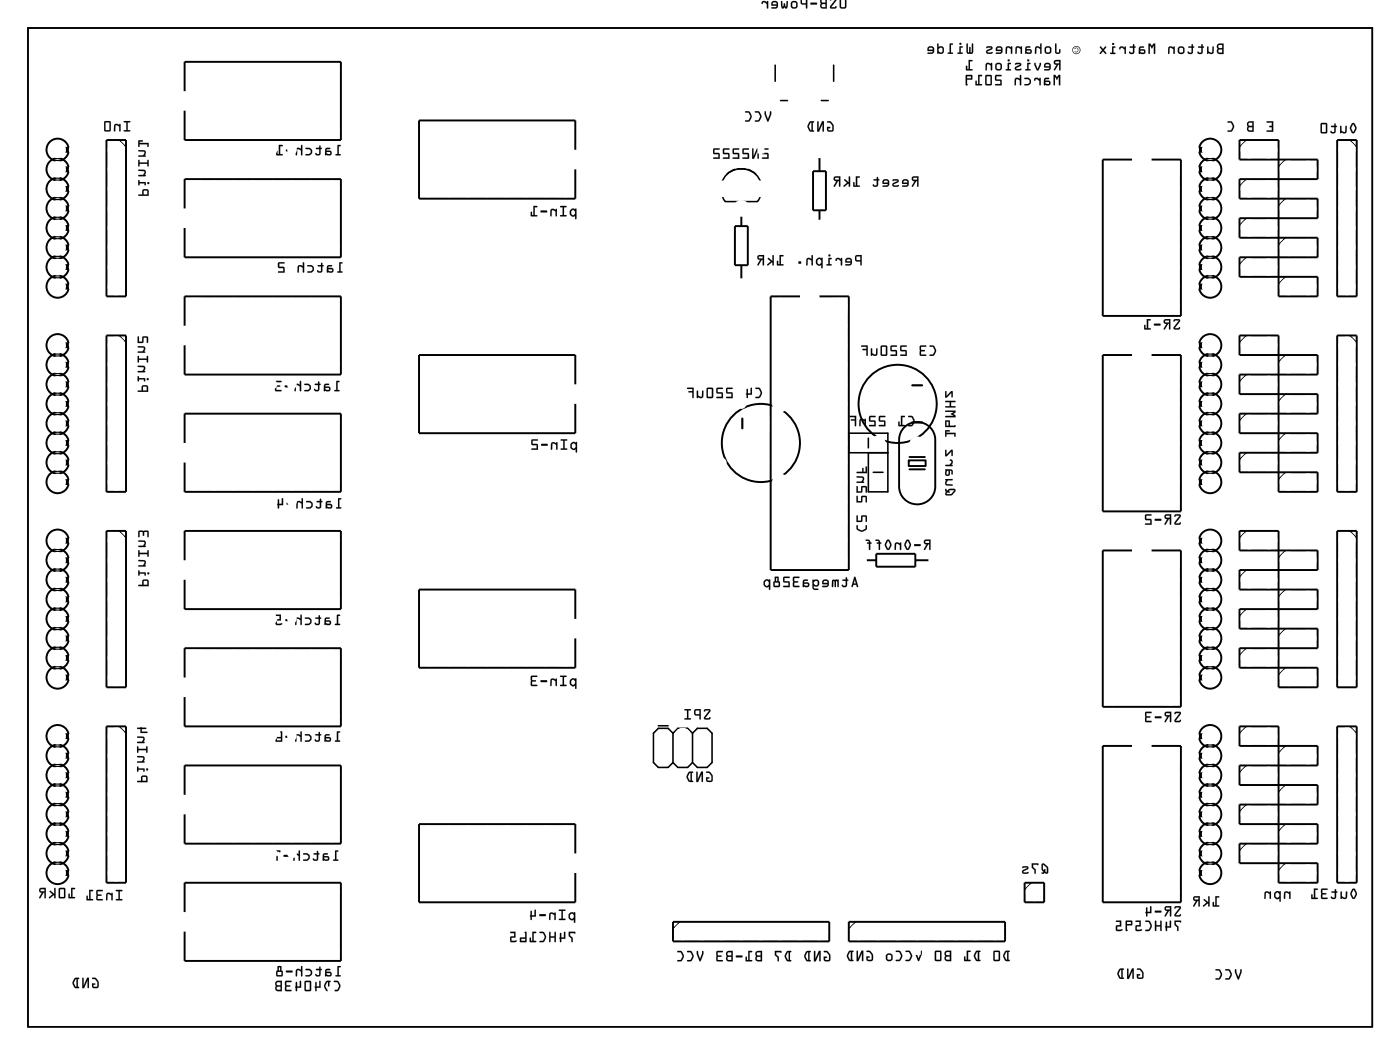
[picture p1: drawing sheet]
<svg xmlns="http://www.w3.org/2000/svg" width="182mm" height="137mm" viewBox="0 0 182 137" stroke-linecap="round" stroke-linejoin="round" font-family="sans-serif">
<g fill="none" stroke="#000" stroke-width=".2">
<path d="M3.6 3.6h174.8v129.8h-174.8zM100.8 8.5v2.1M101.5 13.1h.9M106.8 13.1h.9M108.4 8.5v2.1M95.8 22l.6-.1 .6 .1M95.8 22l-.7 .2-.6 .4M95.8 22a2.93 2.93 0 0 1 2.5 .6M97.2 22a2.67 2.67 0 0 1 1.3 4.2h-4.2a2.67 2.67 0 0 1 1.3-4.2M112.9 56.9v1.3M115.4 58.8h-5v-2.5h5v7.6h-2.5v-5.1M113.5 61.4h1.3"/>
<path d="M85.6 94.3h1.3M87.5 95.3l-.6-.6h-1.3l-.6 .6v3.8l.6 .6h1.3l.6-.6M87.5 95.3l.6-.6h1.3l.6 .6M87.5 99.1l.6 .6h1.3l.6-.6M87.5 95.3v3.8M90 95.3l.7-.6h1.2l.7 .6v3.8l-.7 .6h-1.2l-.7-.6M90 95.3v3.8"/>
</g>
<g fill="#000">
<path d="M8.5 19.2h.5v.5h-.5zM155.8 19.2h.5v.5h-.5zM8.5 34.5h.5v.5h-.5zM8.5 31.9h.5v.5h-.5zM8.5 37h.5v.5h-.5zM8.5 29.4h.5v.5h-.5zM8.5 26.8h.5v.5h-.5zM8.5 24.3h.5v.5h-.5zM8.5 21.8h.5v.5h-.5zM155.8 31.9h.5v.5h-.5zM155.8 34.5h.5v.5h-.5zM155.8 37h.5v.5h-.5z"/>
<path d="M155.8 29.4h.5v.5h-.5zM155.8 26.8h.5v.5h-.5zM155.8 24.3h.5v.5h-.5zM155.8 21.8h.5v.5h-.5zM8.5 57.3h.5v.5h-.5zM8.5 47.2h.5v.5h-.5zM8.5 49.7h.5v.5h-.5zM8.5 52.2h.5v.5h-.5zM8.5 59.9h.5v.5h-.5zM8.5 54.8h.5v.5h-.5zM8.5 44.6h.5v.5h-.5zM155.8 52.2h.5v.5h-.5z"/>
<path d="M155.8 47.2h.5v.5h-.5zM155.8 57.3h.5v.5h-.5zM155.8 59.9h.5v.5h-.5zM155.8 49.7h.5v.5h-.5zM155.8 54.8h.5v.5h-.5zM155.8 44.6h.5v.5h-.5zM8.5 72.6h.5v.5h-.5zM8.5 75.1h.5v.5h-.5zM8.5 77.6h.5v.5h-.5zM8.5 70h.5v.5h-.5zM8.5 62.4h.5v.5h-.5zM155.8 77.6h.5v.5h-.5z"/>
<path d="M155.8 75.1h.5v.5h-.5zM155.8 72.6h.5v.5h-.5zM155.8 70h.5v.5h-.5zM155.8 62.4h.5v.5h-.5zM8.5 98h.5v.5h-.5zM8.5 95.4h.5v.5h-.5zM8.5 82.7h.5v.5h-.5zM8.5 85.3h.5v.5h-.5zM8.5 87.8h.5v.5h-.5zM8.5 80.2h.5v.5h-.5zM155.8 98h.5v.5h-.5zM155.8 95.4h.5v.5h-.5z"/>
<path d="M155.8 82.7h.5v.5h-.5zM155.8 80.2h.5v.5h-.5zM155.8 87.8h.5v.5h-.5zM155.8 85.3h.5v.5h-.5zM8.5 108.1h.5v.5h-.5zM8.5 100.5h.5v.5h-.5zM8.5 103h.5v.5h-.5zM8.5 110.7h.5v.5h-.5zM8.5 113.2h.5v.5h-.5zM8.5 105.6h.5v.5h-.5zM155.8 110.7h.5v.5h-.5zM155.8 113.2h.5v.5h-.5z"/>
<path d="M155.8 108.1h.5v.5h-.5zM155.8 103h.5v.5h-.5zM155.8 105.6h.5v.5h-.5zM155.8 100.5h.5v.5h-.5z"/>
<path d="M16.1 15.8v.1h.3v1h-.3v.1l.8 .1v-.2h-.3v-1h.3v-.1zM14.9 16.2l-.1 .9 .2-.1v-.6l.1-.1 .4 .2v.5l.2 .1v-1h-.2v.1l-.3-.1zM13.6 15.8v1.2l.1 .1h.6l.1-.2v-1.1l-.2-.1zM13.7 15.9h.5v1h-.5z"/>
<path d="M16.1 15.7v.2h.3v1h-.3v.1l.8 .1v-.2h-.3v-1h.3v-.1zM16.1 15.8h.8v.1h-.3v1h.3v.2l-.8-.1v-.1h.3v-1h-.3zM14.9 16.2l-.1 .2v.7l.2-.1v-.6l.2-.1 .3 .2v.5l.1 .1 .1-.1v-.9a.1 .1 0 0 0-.2 0 .1 .1 0 0 0 0 .1l-.3-.1zM14.9 16.2l.3-.1 .3 .2v-.2h.1v1l-.1-.1v-.5l-.3-.2h-.2v.7l-.2 .1v-.7zM13.6 15.8l-.1 1.2 .2 .1h.6l.1-.2v-1.1l-.2-.1zM13.6 15.8l.6-.1 .2 .1v1.1l-.1 .2h-.6l-.1-.1zM13.7 15.9h.5v1h-.5zM13.7 15.9v1h.5v-1z"/>
<path d="M99.4 14.5v.4l.4 .9h.1l.4-.9v-.4h-.2v.3l-.3 .7-.2-.7v-.3zM98.2 14.5v.1h.4l.2 .5-.2 .5h-.4l-.1 .2h.1a.62 .62 0 0 0 .8-.7l-.3-.6zM96.9 14.5v.1h.4l.3 .5-.3 .5h-.4v.2h.1a.62 .62 0 0 0 .7-.7l-.3-.6z"/>
<path d="M99.4 14.5v.4l.4 .9h.1l.4-.9v-.4h-.2v.3l-.3 .7-.2-.7v-.3zM99.4 14.5h.2v.3l.2 .7 .3-.7v-.3h.2v.4l-.4 .9h-.1l-.4-.9zM98.2 14.5v.1h.4l.2 .5-.2 .5h-.4l-.1 .2h.5l.3-.3 .1-.5-.3-.5zM98.2 14.5h.5l.3 .5a.83 .83 0 0 1-.4 .8h-.4l-.1-.1 .5-.1 .2-.4v-.2l-.2-.4h-.4zM96.9 14.5v.1h.4l.3 .5-.3 .5h-.4v.2h.5l.2-.3 .1-.5-.3-.5zM96.9 14.5h.5l.3 .5a.83 .83 0 0 1-.3 .8h-.4l-.1-.1 .4-.1 .2-.4v-.2l-.2-.4h-.4z"/>
<path d="M107.6 15.8v.1l.3 .1 .3 .4v.4l-.1 .1h-.4v-.2h.2v-.2h-.4l.1 .5 .6 .1 .2-.3a.83 .83 0 0 0-.8-1zM106.3 15.8v1.3h.2l.5-1v.9l.1 .1v-1.3h-.2l-.5 1v-1zM105.2 15.8a.81 .81 0 0 0 0 1.2l.6 .1 .1-.1-.2-.1v-1h.1l.1-.1h-.5zM105.4 15.9h.1v1h-.1l-.2-.5z"/>
<path d="M107.5 15.8v.1h.4l.3 .4v.5l-.1 .1h-.3l-.1-.2h.2l.1-.2h-.5v.5l.2 .1h.5l.2-.3v-.5l-.4-.5zM107.6 15.8h.3l.2 .1a.9 .9 0 0 1 .1 1.2h-.5l-.1-.2-.1-.4 .5 .1-.1 .1h-.2l.1 .2h.3l.1-.1v-.5l-.3-.4h-.3zM106.3 15.8l-.1 1.3h.3l.4-1v.9l.2 .1v-1.4h-.2l-.5 1.1v-1zM106.3 15.8h.1v1l.5-1h.2v1.3l-.1-.1-.1-.9-.4 1h-.2zM105.2 15.8l-.2 .5v.3l.3 .5h.5v-.1l-.1-.1v-1h.1l.1-.1-.5-.1zM105.3 15.8h.1h.4l-.1 .1v1l.1 .1v.1h-.5l-.3-.5v-.3zM105.4 15.9h.1v1h-.1l-.2-.5zM105.4 15.9l-.2 .5 .2 .5h.1v-1z"/>
<path d="M109.2 -.1v1.1l.1 .1h.6l.1-.2v-1h-.1v1h-.1h-.4v-1zM107.9 -.1l.1 .2 .1-.2h.5l-.7 1 .1 .2h.6l.2-.1-.1-.2-.2 .1h-.4l.7-1zM106.7 0l-.1 .2a.35 .35 0 0 1 0 .5v.1a.36 .36 0 0 0 .4 .3h.5v-1.2zM106.9 .6l.4-.1v.4h-.4zM106.9 0l.4-.1v.4h-.4zM105.4 .4l.1 .2h.6l.1-.1-.1-.2zM104.1 -.1l.1 .6 .6 .1v.5h.1l.1-1.2zM104.3 0l.5-.1v.5h-.5zM102.7 .6a.5 .5 0 0 0 1 0 .5 .5 0 0 0-1 0zM103.1 .3h.3l.1 .1v.4l-.1 .1h-.3l-.1-.1zM101.6 .2h-.1a.95 .95 0 0 0 .2 .9h.2l.1-.2 .1 .2h.2a.95 .95 0 0 0 .1-.9v-.1l-.1 .1-.1 .7-.2-.5-.2 .5-.1-.7zM100.4 .2l-.1 .5 .7 .1-.1 .1h-.6v.2h.7l.2-.3-.1-.5-.3-.2zM100.5 .3h.4l.1 .3h-.5zM99.1 .2v.3l.1-.2h.2l.3 .3v.5h.2v-.9h-.2v.1l-.2-.2z"/>
<path d="M109.2 -.1v1.1l.1 .1h.6l.2-.2v-1h-.2v1h-.1h-.4v-1zM109.2 -.1h.1v1h.1h.5v-1h.1v1l-.1 .2h-.6l-.1-.1zM107.9 -.1l.1 .2 .1-.2 .5 .1-.7 .8a.21 .21 0 0 0 0 .2 .21 .21 0 0 0 .2 .1h.5l.2-.1-.1-.2-.1 .1h-.5l.7-1zM107.9 -.1h.9l-.7 1h.4l.2-.1 .1 .2-.2 .1h-.6l-.1-.2 .7-1h-.5l-.1 .2zM106.7 0v.3l.1 .1-.2 .4a.37 .37 0 0 0 .4 .3h.5v-1.2zM106.7 0l.8-.1v1.2h-.5a.39 .39 0 0 1-.3-.3 .39 .39 0 0 1 .1-.4l-.1-.1zM106.9 .6l.4-.1v.4h-.4zM106.9 .6v.3h.4v-.4zM106.9 0l.4-.1v.4h-.4zM106.9 0v.3l.4 .1v-.5zM105.4 .4v.1l.1 .1h.6l.1-.1-.1-.2zM105.4 .4h.7l.1 .1-.1 .1h-.6zM104.1 -.1l.1 .6 .6 .1v.5h.1l.1-1.2zM104.1 -.1h.9l-.1 1.2h-.1v-.5h-.5l-.2-.2zM104.3 0l.5-.1v.5h-.5zM104.3 0v.4h.5v-.5zM102.7 .6a.51 .51 0 0 0 1 0 .51 .51 0 0 0-1 0zM102.7 .6a.5 .5 0 0 1 1 0 .5 .5 0 0 1-1 0zM103.1 .4h.4v.4l-.1 .1h-.4zM103 .3v.5l.1 .1h.3l.1-.1v-.4l-.1-.1zM101.6 .1l-.1 .7 .2 .3h.2l.1-.2 .1 .2h.2l.1-.4v-.6l-.1 .1-.1 .7-.2-.5-.2 .5-.1-.7zM101.6 .2h.1l.1 .7 .2-.5 .2 .5 .1-.7h.1v.5l-.1 .4h-.2l-.1-.2-.1 .2h-.3zM100.4 .2l-.1 .2v.3l.7 .1-.1 .1h-.6v.2h.7l.2-.3-.1-.5-.3-.2zM100.4 .2l.4-.1 .3 .2v.5l-.1 .3h-.7v-.1l.6-.1 .1-.1-.7-.1zM100.5 .4l.4-.1 .1 .3h-.5zM100.5 .3v.3h.5l-.1-.3zM99.1 .2l-.1 .2a.11 .11 0 0 0 .1 .1 .11 .11 0 0 0 .1-.1l.2-.1 .3 .3v.5h.2v-1h-.2v.2l-.2-.2zM99.1 .2l.4-.1 .2 .2v-.1h.2v.9h-.2v-.6l-.3-.2h-.2l-.1 .2z"/>
<path d="M137 9.7v1.3l.1 .1 .1-.1v-1l.2 .4 .3-.4v1l.1 .1 .1-1.4h-.3l-.2 .3-.2-.3zM135.8 10.2l-.1 .8 .6 .1a.31 .31 0 0 0 .3-.3 .31 .31 0 0 0-.3-.3h-.4v-.1l.1-.1h.4v-.2zM135.9 10.7h.5v.2h-.3l-.2-.1zM134.5 10.2v.3l.2-.2h.2l.2 .2 .1 .5 .1 .1v-1h-.1l-.1 .2-.2-.2zM133.2 10.1v.2h.5l.2 .2v.2l-.2 .2-.5 .1v.1h.4a.5 .5 0 0 0 .5-.5 .5 .5 0 0 0-.5-.5zM132 10.2l-.1 .9 .2-.1v-.6l.1-.1 .4 .2v.5l.2 .1v-1.3h-.2v.5l-.3-.2zM129.4 9.8v.6l.1 .1h.6v.4h-.6l-.1 .1 .8 .1v-.7l-.7-.1v-.4h.7v-.1zM128.2 9.8l-.1 1.2 .2 .1h.6l.1-.2v-1.1l-.2-.1zM128.3 9.9h.5v1h-.5zM127.2 9.7v1.2h-.2v-.4h-.1l-.1 .5 .8 .1v-.2h-.2v-1h.2l.1-.1zM125.6 9.8v1.2l.1 .1 .1-.1-.1-.1v-.5l.7-.1v-.5l-.1-.1zM125.7 9.9h.6v.3h-.6z"/>
<path d="M137 9.7v1.4l.2-.1v-1l.1 .2a.11 .11 0 0 0 .1 .2 .11 .11 0 0 0 .1-.2l.2-.2v1l.1 .1 .1-1.4h-.3l-.2 .3-.2-.3zM137 9.7h.2l.2 .4 .2-.4h.3l-.1 1.4-.1-.1v-1l-.3 .3-.2-.4v1.1h-.2zM135.8 10.2l-.1 .8 .6 .1a.32 .32 0 0 0 .3-.3 .32 .32 0 0 0-.3-.3h-.4l.1-.2h.4v-.2zM135.8 10.2l.6-.1v.2h-.4l-.1 .1v.1h.4a.31 .31 0 0 1 .3 .3 .31 .31 0 0 1-.3 .3l-.6-.1zM135.9 10.7h.5v.2h-.3l-.2-.1zM135.9 10.7v.1l.2 .1h.3v-.3zM134.5 10.2l-.1 .2a.11 .11 0 0 0 .2 .1 .11 .11 0 0 0 0-.2h.3l.2 .2v.5l.2 .1v-1h-.1l-.1 .2-.2-.2zM134.5 10.2l.4-.1 .3 .2v-.2h.1v1l-.1-.1v-.5l-.3-.2h-.2l-.2 .2zM133.2 10.1v.2h.5l.1 .1 .1 .3-.2 .2h-.5v.1l.4 .1 .2-.1a.49 .49 0 0 0 .1-.8l-.2-.1zM133.2 10.1h.5l.3 .2v.2v.4l-.3 .2h-.5v-.2h.5l.2-.2v-.2l-.2-.2h-.5zM132 10.2l-.1 .2v.7l.2-.1v-.6l.2-.1 .3 .2v.5l.2 .1v-1.3h-.2v.5l-.3-.2zM132 10.2l.3-.1 .3 .2v-.5h.1v1.3l-.1-.1v-.5l-.3-.2h-.2v.7l-.2 .1v-.7zM129.4 9.8v.6l.1 .1h.6v.4h-.6l-.1 .1 .8 .1v-.7l-.7-.1v-.4h.7v-.1zM129.4 9.8h.8v.1h-.7v.4l.7 .1v.7l-.8-.1 .1-.1h.6v-.4h-.6l-.1-.1zM128.1 9.8v1.2l.2 .1h.6l.1-.2v-1.1l-.2-.1zM128.2 9.8l.6-.1 .1 .1 .1 1.1-.1 .2h-.6l-.2-.1zM128.3 9.9h.5v1h-.5zM128.3 9.9v1h.5v-1zM127.2 9.7v1.2h-.2v-.4h-.1l-.1 .5 .8 .1v-.2h-.2v-1h.2l.1-.1zM127.2 9.7l.5 .1-.1 .1h-.3v1h.3v.2l-.8-.1 .1-.5h.1v.4h.2zM125.6 9.8v1.2l.1 .1 .1-.1-.1-.1v-.5l.7-.1v-.5l-.1-.1zM125.6 9.8l.7-.1 .1 .1v.5h-.7v.6l.1 .1-.1 .1-.1-.1zM125.7 9.9h.6v.3h-.6zM125.7 9.9v.3h.6v-.3z"/>
<path d="M137.1 7.9a.32 .32 0 0 0-.1 .4 .32 .32 0 0 0 .4 .1l-.4 .7h.2l.4-.7h.1v.7h.1l.1-1.3zM137.2 8h.5v.2h-.4zM135.8 8.3v.5h.6l-.1 .2h-.5v.1h.7l.1-.3v-.5l-.3-.1zM136 8.4h.3l.1 .2h-.5zM134.5 8.2v.2l.3 .7h.2l.3-.7v-.2h-.1l-.3 .8-.2-.8zM133.6 8.2v.8h-.2l-.1 .1h.6l.1-.1h-.3v-.7h.2l.1-.1zM133.6 7.9a.14 .14 0 0 0 .2 0 .14 .14 0 0 0-.2 0zM132 8.3l.1 .1h.5l-.5 .2a.27 .27 0 0 0-.1 .3 .27 .27 0 0 0 .2 .3l.6-.1v-.2h-.7l.1-.1 .5-.2a.22 .22 0 0 0 .1-.3 .22 .22 0 0 0-.2-.1h-.4zM131 8.2v.8h-.2v.1h.6v-.1h-.2v-.7h.2l.1-.1zM131 7.9a.15 .15 0 0 0 .3 0 .15 .15 0 0 0-.3 0zM129.3 8.7a.5 .5 0 0 0 1 0 .5 .5 0 0 0-1 0zM129.6 8.4l.4-.1 .1 .1v.5l-.1 .1h-.3l-.1-.1zM128.2 8.2v.9h.1v-.7l.1-.1 .4 .2v.6h.2v-.9h-.1l-.1 .1-.3-.1zM125.9 7.8v1.2h-.1v-.4l-.2-.1v.6h.8v-.1h-.3v-1h.3l.1-.2z"/>
<path d="M137.1 7.9a.32 .32 0 0 0-.1 .4 .32 .32 0 0 0 .4 .1l-.4 .7 .2 .1 .4-.8h.1v.7l.1 .1 .1-1.4zM137.1 7.9l.8-.1-.1 1.3h-.1v-.7h-.1l-.4 .7h-.2l.4-.7a.31 .31 0 0 1-.3-.1 .31 .31 0 0 1 0-.4zM137.2 8h.5v.2h-.4zM137.2 8l.1 .2h.4v-.2zM135.8 8.3l-.1 .2 .1 .3h.6l-.1 .2h-.5v.1h.7l.1-.3v-.5l-.3-.1zM135.9 8.3l.4-.1 .3 .1v.5l-.1 .3h-.7v-.1h.5l.2-.2h-.7zM136 8.4h.3l.1 .2h-.5zM136 8.4l-.1 .2h.6l-.2-.3zM134.5 8.2v.2l.3 .7h.2l.4-.7v-.2h-.2l-.3 .8-.2-.8zM134.5 8.2h.1l.3 .8 .3-.8h.1v.2l-.3 .7h-.2l-.3-.7zM133.6 8.2v.8h-.2l-.1 .1 .6 .1 .1-.2h-.3v-.7h.2l.1-.1zM133.6 8.2h.4l-.1 .1h-.2v.7h.3l-.1 .1h-.6l.1-.1h.2zM133.5 7.9a.15 .15 0 0 0 .3 0 .15 .15 0 0 0-.3 0zM133.6 7.8a.13 .13 0 0 1 .2 0 .13 .13 0 0 1-.2 0zM132 8.3a.12 .12 0 0 0 .1 .1 .12 .12 0 0 0 .1-.1l.4 .1-.5 .2a.28 .28 0 0 0-.2 .3 .28 .28 0 0 0 .3 .3l.5-.1 .1-.1v-.1l-.6 .1-.1-.1 .6-.3 .1-.3-.2-.1h-.4zM132 8.3l.2-.1h.4a.22 .22 0 0 1 .2 .1 .22 .22 0 0 1-.1 .3l-.5 .2-.1 .1 .5 .1 .2-.1v.2h-.7l-.1-.1v-.3l.6-.3-.4-.1-.1 .1zM131 8.2v.8h-.2v.1l.6 .1v-.2h-.2v-.7h.2l.1-.1zM131.1 8.2h.3v.1h-.2v.7h.2v.1h-.6v-.1h.2zM131 7.9a.15 .15 0 0 0 .3 0 .15 .15 0 0 0-.3 0zM131 7.8a.15 .15 0 0 1 .3 0 .15 .15 0 0 1-.3 0zM129.3 8.7a.51 .51 0 0 0 1 0 .51 .51 0 0 0-1 0zM129.3 8.7a.5 .5 0 0 1 1 0 .5 .5 0 0 1-1 0zM129.6 8.4h.5v.5l-.1 .1-.4-.1zM129.6 8.4v.5l.1 .1h.3l.1-.1v-.5l-.1-.1zM128.2 8.2l-.1 .2 .1 .7h.1v-.7l.2-.1 .3 .2v.6l.1 .1 .1-.1v-.9a.1 .1 0 0 0-.1 0 .1 .1 0 0 0-.1 .1l-.3-.1zM128.2 8.2h.3l.3 .1 .1-.1h.1v.9h-.2v-.6l-.3-.2-.2 .1v.7h-.1v-.7zM125.9 7.8v1.2h-.1v-.4l-.2-.1v.6l.8 .1v-.2h-.3v-1h.3l.1-.2zM125.9 7.8l.5 .1v.1h-.3v1h.3v.1h-.8l.1-.6 .1 .1v.4h.1z"/>
<path d="M139.4 6.5a.55 .55 0 0 0 1.1 0 .55 .55 0 0 0-1.1 0zM139.4 6.5a.55 .55 0 0 1 1.1 0 .55 .55 0 0 1-1.1 0zM139.5 6.5a.46 .46 0 0 1 .9 0 .46 .46 0 0 1-.9 0zM139.5 6.5a.47 .47 0 0 0 .9 0 .47 .47 0 0 0-.9 0zM139.7 6.2l.1 .2 .1-.1h.2a.26 .26 0 0 1 0 .3 .26 .26 0 0 1-.2 .1l-.2-.1a.28 .28 0 0 0 .5 .1 .28 .28 0 0 0-.1-.4zM139.8 6.2v.1a.26 .26 0 0 1 .3 0 .26 .26 0 0 1 .1 .3 .23 .23 0 0 1-.2 .2 .23 .23 0 0 1-.3-.1h.1a.24 .24 0 0 0 .3 0 .24 .24 0 0 0 0-.3l-.1-.2-.2 .2zM137.2 5.7v1a.37 .37 0 0 0 .3 .3 .37 .37 0 0 0 .4-.3v-.3h-.1h-.1v.4h-.3v-1.1zM137.2 5.7h.2v1.1h.3l.1-.4 .1 .3a.35 .35 0 0 1-.4 .3 .35 .35 0 0 1-.3-.3zM135.7 6.5a.51 .51 0 0 0 1 0 .51 .51 0 0 0-1 0zM135.7 6.5a.5 .5 0 0 1 1 0 .5 .5 0 0 1-1 0zM136.1 6.2l.4 .1v.4l-.1 .1h-.4zM136 6.2v.5l.1 .1h.3l.1-.1v-.4l-.1-.1zM134.7 6.1l-.1 .2v.7h.1l.1-.7 .2-.1 .3 .2-.1 .6h.2v-1.3h-.2l.1 .5-.4-.2zM134.7 6.1l.2-.1 .4 .2v-.5h.1v1.3l-.1-.1v-.5l-.3-.2h-.2l-.1 .7-.1 .1v-.7zM133.4 6.1l-.1 .9h.6a.32 .32 0 0 0 .3-.3 .32 .32 0 0 0-.3-.3h-.4v-.2h.5l-.1-.2zM133.4 6.1l.5-.1v.2h-.4v.1v.1h.4a.31 .31 0 0 1 .3 .3 .31 .31 0 0 1-.3 .3l-.6-.1zM133.5 6.6h.4l.1 .2h-.3l-.2-.1zM133.5 6.6v.1l.2 .1h.3l-.1-.2zM132.1 6.1l-.1 .2v.7h.2v-.7l.2-.1 .3 .2v.5l.1 .1 .1-.1v-.8a.11 .11 0 0 0-.2-.1 .1 .1 0 0 0 0 .2l-.3-.2zM132.1 6.1l.3-.1 .3 .2v-.2h.2v1l-.2-.1v-.5l-.3-.2h-.2v.7l-.1 .1-.1-.7zM130.8 6.1v.2v.7h.1v-.7l.3-.1 .2 .2v.5l.1 .1 .1-.1v-.8a.1 .1 0 0 0-.1-.1 .11 .11 0 0 0-.1 .2l-.3-.2zM130.9 6.1l.2-.1 .3 .2 .1-.2h.1v1l-.1-.1-.1-.5-.2-.2h-.3v.7l-.1 .1v-.7zM129.6 6.1l-.1 .2v.3h.7l-.2 .2h-.5v.2h.7l.2-.3-.1-.5-.3-.2zM129.6 6.1l.4-.1 .3 .2v.5l-.1 .2-.7 .1v-.2h.6l.1-.1-.7-.1zM129.7 6.2h.4l.1 .3h-.5zM129.7 6.2l-.1 .3h.6l-.1-.3zM128.2 6.1a.12 .12 0 0 0 .1 .2 .12 .12 0 0 0 .2-.1h.4l-.5 .3a.28 .28 0 0 0-.2 .3 .28 .28 0 0 0 .3 .2h.4l.2-.1-.1-.1h-.5l-.1-.1 .6-.3v-.3l-.2-.1h-.3zM128.3 6.1l.2-.1h.3a.22 .22 0 0 1 .2 .2 .22 .22 0 0 1-.1 .2l-.5 .2v.2h.4h.2v.1l-.6 .1-.2-.2 .1-.2 .6-.4h-.4l-.2 .1zM125.7 5.7v1.1l.1 .2h.6l.1-.2v-1.1l-.1-.1v.1v1l-.2 .1v-.1v-.5l-.1-.1-.1 .1v.5l-.1 .1v-1.1zM125.7 5.7h.1l.1 1.1 .1-.1 .1-.6 .1 .1v.5v.1l.2-.1v-1h.1v1.1l-.1 .2h-.6l-.1-.2zM124.8 6l-.1 .8h-.2v.2h.6l.1-.2h-.3v-.6h.2l.1-.1zM124.8 6l.4 .1-.1 .1h-.2v.6l.2 .1v.1l-.6-.1v-.1h.3zM124.7 5.7a.15 .15 0 0 0 .3 0 .15 .15 0 0 0-.3 0zM124.7 5.7a.15 .15 0 0 1 .3 0 .15 .15 0 0 1-.3 0zM123.5 5.7v1.1h-.2l-.1 .2h.7v-.2h-.2v-1h.2v-.1zM123.5 5.7h.4v.1h-.3v1l.3 .1v.1l-.7-.1 .1-.1h.2zM121.9 5.7v1.3h.1v-.1l.2 .1h.3l.2-.2v-.6l-.3-.2-.4 .1v-.4zM121.9 5.7h.1v.4l.4-.1 .3 .2v.6l-.2 .2h-.3l-.2-.1v.1l-.1-.1zM122.1 6.3l.1-.1 .3 .1v.5h-.3l-.2-.2zM122.1 6.3v.4l.2 .1h.2v-.6h-.3zM120.7 6.1l-.1 .2v.3h.7l-.1 .2h-.6v.2h.7l.2-.3-.1-.5-.3-.2zM120.7 6.1l.4-.1 .3 .2v.5l-.1 .2-.7 .1v-.2h.6l.1-.1-.7-.1zM120.8 6.2h.4l.1 .3h-.5zM120.8 6.2v.3h.5l-.1-.3z"/>
<path d="M139.4 6.5a.55 .55 0 0 0 1.1 0 .55 .55 0 0 0-1.1 0zM139.5 6.5a.46 .46 0 0 1 .9 0 .46 .46 0 0 1-.9 0zM139.7 6.2l.1 .2a.24 .24 0 0 1 .3-.1 .24 .24 0 0 1 0 .4l-.2 .1-.2-.1a.28 .28 0 0 0 .5 0 .28 .28 0 0 0-.1-.4zM137.2 5.7v1a.36 .36 0 0 0 .3 .3 .36 .36 0 0 0 .4-.3v-.3h-.1l-.1 .4h-.3v-1.1zM135.7 6.5a.5 .5 0 0 0 1 0 .5 .5 0 0 0-1 0zM136.1 6.2h.3l.1 .1v.4l-.1 .1h-.3l-.1-.1zM134.7 6.1l-.1 .9h.1l.1-.7v-.1l.5 .2v.5l.1 .1v-1.3h-.1v.5l-.4-.2zM133.4 6.1l-.1 .9h.6a.31 .31 0 0 0 .3-.3 .31 .31 0 0 0-.3-.3h-.4v-.1v-.1h.4v-.2zM133.5 6.6h.4l.1 .2h-.3l-.2-.1zM132.1 6.1l-.1 .9h.2v-.7l.1-.1 .4 .2v.5l.2 .1v-1h-.2v.2l-.3-.2zM130.8 6.1v.9h.1v-.7l.1-.1 .4 .2v.5l.2 .1v-1h-.1l-.1 .2-.3-.2zM129.6 6.1l-.1 .5 .7 .1-.1 .1h-.6v.2h.7l.1-.3v-.5l-.3-.2zM129.7 6.2h.4l.1 .3h-.5zM128.2 6.1l.1 .2 .6-.1-.5 .3a.27 .27 0 0 0-.2 .3 .27 .27 0 0 0 .3 .2l.5-.1v-.1h-.6v-.1l.5-.3a.22 .22 0 0 0 .2-.2 .22 .22 0 0 0-.3-.2h-.3zM125.7 5.7v1.1l.1 .2h.6l.1-.2v-1.1l-.1-.1v.1v1l-.2 .1v-.1v-.5l-.1-.1-.1 .1v.5l-.1 .1-.1-1.1zM124.8 6l-.1 .8h-.2v.1l.6 .1 .1-.1-.3-.1v-.6h.2l.1-.1zM124.7 5.7a.15 .15 0 0 0 .3 0 .15 .15 0 0 0-.3 0zM123.5 5.7v1.1h-.2l-.1 .1 .7 .1v-.1l-.2-.1v-1h.2v-.1zM121.9 5.7v1.2l.1 .1v-.1l.2 .1h.3l.2-.2v-.6l-.3-.2-.4 .1v-.4zM122.1 6.3l.1-.1h.3v.6h-.3l-.1-.1zM120.7 6.1l-.1 .5 .7 .1-.1 .1h-.6v.2h.7l.2-.3-.1-.5-.3-.2zM120.8 6.2h.4l.1 .3h-.5z"/>
<path d="M158.3 5.8l-.1 .3a.35 .35 0 0 1 0 .5v.1a.36 .36 0 0 0 .4 .3h.5v-1.3h-.5zM158.5 6.5l.4-.1v.4h-.4zM158.5 5.9l.4-.1v.5l-.4-.1zM157 6.1v.9h.1v-.1a.38 .38 0 0 0 .4 .1 .38 .38 0 0 0 .3-.2v-.7h-.1l-.1 .7h-.1l-.4-.1v-.6zM155.8 6.1v.1h.4v.6h-.3l-.1-.1-.1 .1a.35 .35 0 0 0 .3 .3 .35 .35 0 0 0 .4-.3v-.6l.2-.1-.2-.1v-.2h-.2v.2zM154.5 6.1l.1 .1h.3v.6h-.2l-.2-.1-.1 .1a.35 .35 0 0 0 .4 .3 .35 .35 0 0 0 .3-.3v-.6l.2-.1-.2-.1v-.2h-.2v.2zM153.1 6.5a.5 .5 0 0 0 .9 0 .5 .5 0 0 0-.9 0zM153.4 6.3l.3-.1 .1 .1v.4l-.1 .1h-.3l-.1-.1zM152 6.1l-.1 .9h.1l.1-.7 .1-.1 .4 .2v.6h.1v-.9h-.1v.1l-.3-.2zM149.3 5.7v1.3h.2v-.1v-1l.3 .4 .2-.4v1l.1 .1 .1-1.3h-.2l-.2 .3-.2-.3zM148.2 6.1l-.1 .9h.6a.31 .31 0 0 0 .2-.3 .31 .31 0 0 0-.2-.3h-.4v-.1v-.1h.4v-.2zM148.3 6.6h.4v.2h-.3l-.2-.1zM146.9 6.1v.1h.4v.6h-.2l-.2-.1-.1 .1a.35 .35 0 0 0 .3 .3 .35 .35 0 0 0 .4-.3v-.6l.2-.1-.2-.1v-.2h-.2v.2zM145.6 6.1v.3l.2-.2h.1l.3 .3v.5h.2v-.9h-.2v.1l-.2-.2zM144.6 6.1v.7l-.2 .1-.1 .1h.7v-.1l-.2-.1v-.6h.2v-.1zM144.6 5.7a.15 .15 0 0 0 .3 0 .15 .15 0 0 0-.3 0zM143 6.1v.1l.3 .3-.3 .4v.1h.1l.3-.3 .3 .3h.1v-.1l-.3-.4 .3-.3v-.1h-.1l-.3 .3-.2-.3z"/>
<path d="M158.3 5.8l-.1 .3 .1 .2-.1 .4a.37 .37 0 0 0 .4 .3h.5v-1.3h-.5zM158.3 5.8l.3-.1h.5v1.3h-.5a.39 .39 0 0 1-.4-.3 .39 .39 0 0 1 .2-.4l-.2-.2zM158.5 6.5l.4-.1v.4h-.4zM158.4 6.5v.3l.5 .1v-.5zM158.5 5.9l.4-.1v.5l-.4-.1zM158.4 5.9v.3l.5 .1v-.5zM157 6.1v.9h.1v-.1a.39 .39 0 0 0 .7-.1v-.7h-.2v.7h-.2l-.3-.1v-.6zM157 6.1h.1v.6l.4 .2 .1-.1 .1-.7h.1v.7a.32 .32 0 0 1-.5 .2l-.2-.1v.1h-.1zM155.8 6.1v.1h.4v.6h-.3l-.1-.1h-.1a.23 .23 0 0 0 .2 .3h.4l.1-.8 .2-.1-.2-.1v-.2l-.1-.1-.1 .1v.2zM155.8 6.1l.4-.1v-.2h.1l.1 .2 .1 .1-.1 .1v.6a.37 .37 0 0 1-.4 .2 .37 .37 0 0 1-.3-.2l.1-.1 .1 .2 .3-.1v-.6h-.4zM154.5 6.1l.1 .1h.3v.6h-.2l-.2-.1h-.1a.23 .23 0 0 0 .3 .3h.3l.1-.8 .2-.1-.2-.1v-.2l-.1-.1-.1 .1v.2zM154.5 6.1l.4-.1v-.2h.2v.2l.2 .1-.2 .1v.6a.37 .37 0 0 1-.3 .2 .37 .37 0 0 1-.4-.2l.1-.1 .2 .2 .2-.1v-.6h-.3zM153 6.5a.55 .55 0 0 0 1.1 0 .55 .55 0 0 0-1.1 0zM153.1 6.5a.49 .49 0 0 1 .9 0 .49 .49 0 0 1-.9 0zM153.4 6.3h.4v.4l-.1 .1h-.4zM153.4 6.2l-.1 .5 .1 .2 .3-.1 .1-.1v-.4l-.1-.1zM152 6.1l-.1 .2v.7h.1l.1-.7 .2-.1 .3 .2v.5l.1 .1 .1-.1-.1-.8a.1 .1 0 0 0-.1-.1 .1 .1 0 0 0 0 .2l-.3-.2zM152 6.1l.3-.1 .3 .2v-.1h.1v.9h-.1v-.6l-.3-.2-.2 .1-.1 .7h-.1v-.7zM149.3 5.7l.1 1.3 .1-.1v-1l.2 .2a.11 .11 0 0 0 .1 .2 .11 .11 0 0 0 .1-.2l.1-.2v1l.2 .1v-1.3h-.2l-.2 .3-.2-.3zM149.3 5.7h.3l.2 .3 .2-.3h.2l-.1 1.3-.1-.1v-1l-.2 .4-.3-.4v1l-.2 .1zM148.2 6.1l-.1 .9h.6a.32 .32 0 0 0 .2-.3 .32 .32 0 0 0-.2-.3h-.4v-.2h.4v-.2zM148.2 6.1l.5-.1v.2h-.4v.1l-.1 .1h.5a.31 .31 0 0 1 .2 .3 .31 .31 0 0 1-.2 .3h-.6zM148.3 6.6h.4v.2h-.3l-.2-.1zM148.3 6.6l-.1 .1 .2 .2 .4-.1-.1-.2zM146.9 6.1v.1h.4v.6h-.2l-.2-.1h-.1a.23 .23 0 0 0 .3 .3h.3l.1-.8 .2-.1-.2-.1v-.2l-.1-.1-.1 .1v.2zM146.9 6.1l.4-.1v-.2h.2v.2l.2 .1-.2 .1v.6a.37 .37 0 0 1-.3 .2 .37 .37 0 0 1-.4-.2l.1-.1 .2 .2 .2-.1v-.6h-.4zM145.6 6.1l-.1 .2a.11 .11 0 0 0 .1 .1 .11 .11 0 0 0 .1-.1l.2-.1 .3 .3v.5h.2v-.9h-.2v.1l-.2-.2zM145.6 6.1l.4-.1 .2 .2v-.1h.2v.9h-.2v-.5l-.3-.3h-.2l-.1 .2zM144.6 6.1v.7h-.2l-.1 .2h.7v-.1l-.2-.1v-.6h.2v-.1zM144.6 6.1h.4v.1h-.2v.7h.2v.1h-.6v-.1h.2zM144.6 5.7a.15 .15 0 0 0 .3 0 .15 .15 0 0 0-.3 0zM144.6 5.7a.15 .15 0 0 1 .3 0 .15 .15 0 0 1-.3 0zM143 6.1v.1l.3 .3-.3 .4v.1h.1l.3-.3 .3 .3h.1v-.1l-.3-.4 .3-.3v-.1h-.1l-.3 .3-.2-.3zM143 6.1h.2l.2 .3 .3-.3h.1v.1l-.3 .3 .3 .4v.1h-.1l-.3-.4-.3 .4h-.1v-.1l.3-.4-.3-.3z"/>
<path d="M164.7 15.8v.1h.7v.5h-.3h-.1l.1 .1h.3v.4h-.6l-.1 .2h.8v-1.3zM162.2 15.9l-.1 .3a.35 .35 0 0 1 0 .5v.1a.36 .36 0 0 0 .4 .3h.5v-1.3h-.5zM162.4 16.6l.4-.1v.4h-.4zM162.4 16l.4-.1v.5l-.4-.1zM159.6 15.8l.1 .1h.4l.2 .5-.2 .5-.4 .1-.1 .1h.1a.62 .62 0 0 0 .8-.7l-.3-.6z"/>
<path d="M164.7 15.8v.1h.7v.5h-.3h-.1l.1 .1h.3v.4h-.6l-.1 .2h.9v-1.3zM164.7 15.8h.8v1.3h-.8l.1-.1h.6v-.5l-.4-.1h.4v-.5h-.7zM162.2 15.9l-.1 .3 .2 .2-.2 .4a.37 .37 0 0 0 .4 .3h.5v-1.3h-.5zM162.2 15.9l.3-.1h.5v1.3h-.5a.39 .39 0 0 1-.3-.3 .39 .39 0 0 1 .1-.4l-.2-.2zM162.4 16.6l.4-.1v.4h-.4zM162.4 16.6v.3l.4 .1v-.5zM162.4 16l.4-.1v.5l-.4-.1zM162.4 16v.3l.4 .1v-.5zM159.6 15.8v.1l.5 .1 .2 .4-.2 .5h-.5v.2h.5l.3-.3 .1-.5-.3-.5zM159.6 15.8h.6l.2 .5a.83 .83 0 0 1-.3 .8h-.4l-.1-.1 .5-.1 .2-.4v-.2l-.2-.4h-.4z"/>
<path d="M175.8 16l-.3 .7 .2 .5a.25 .25 0 0 0 .5 0l.2-.6-.3-.6h-.2zM175.9 16.2l.3 .5-.3 .5-.2-.5zM174.3 16.4v.9h.1v-.1a.38 .38 0 0 0 .4 .1 .38 .38 0 0 0 .3-.2v-.7h-.2v.7l-.1 .1-.4-.2v-.6zM173.1 16.4v.1h.4v.6l-.3 .1-.1-.2-.1 .1a.35 .35 0 0 0 .3 .3 .35 .35 0 0 0 .4-.3v-.6l.1-.1-.1-.1-.1-.2h-.1v.2zM171.8 16l-.1 1.2 .2 .1h.6l.1-.1v-1.1l-.2-.1zM171.9 16.1h.5v1.1h-.5z"/>
<path d="M175.8 16l-.3 .7 .2 .5a.25 .25 0 0 0 .5 0l.2-.6-.3-.6h-.2zM175.8 16.1l.3-.1 .2 .5 .1 .2-.3 .5a.23 .23 0 0 1-.4 0l-.2-.5zM175.9 16.2l.3 .5-.3 .5-.2-.5zM175.9 16.2l-.2 .5 .2 .5 .3-.5zM174.3 16.4v.9h.1v-.1a.39 .39 0 0 0 .7-.1v-.7h-.2v.7l-.2 .1-.3-.2v-.6zM174.3 16.4h.1v.6l.4 .2 .1-.1 .1-.7h.1v.7a.32 .32 0 0 1-.5 .2l-.2-.1v.1h-.1zM173.1 16.4v.1h.4v.6l-.3 .1-.1-.2-.1 .1a.23 .23 0 0 0 .2 .2h.4l.1-.8 .2-.1-.2-.1v-.2l-.1-.1-.1 .1v.2zM173.1 16.4h.4v-.3h.1l.1 .3h.1l-.1 .1v.6a.37 .37 0 0 1-.4 .2 .37 .37 0 0 1-.3-.2l.1-.1 .1 .2 .3-.1v-.6h-.4zM171.7 16v1.2l.2 .1h.6l.1-.1v-1.1l-.2-.1zM171.8 16h.6l.2 .1v1.1l-.1 .1h-.6l-.2-.1zM171.9 16.1h.5v1.1h-.5zM171.9 16.1v1.1h.5v-1.1z"/>
<path d="M3.6 3.6v129.8h174.8v-129.8zM3.6 3.6h174.8v129.8h-174.8z"/>
<path d="M18.6 24.7l-.1 .6h-.5v.1h1.3v-.7l-.2-.1zM18.7 24.8h.4l.1 .5h-.5zM18 23.4v.7l.1-.1v-.2h.7v.3l.2-.1-.1-.3h-.8v-.2zM19.1 23.8a.15 .15 0 0 0 .3 0 .15 .15 0 0 0-.3 0zM18 22.1v.1h.7l.1 .1-.2 .4h-.6v.2h.9v-.1l-.1-.1a.38 .38 0 0 0 .2-.3 .38 .38 0 0 0-.3-.3zM18 20.8v.8h.1v-.3h1.1v.3h.1v-.8h-.1v.3h-1.1v-.3zM18 19.5v.2h.7l.1 .1-.2 .4h-.6v.1h.9v-.1h-.1a.38 .38 0 0 0 .2-.4 .38 .38 0 0 0-.3-.3zM18 18.3v.8l.1-.1v-.2h1.1v.2h.1v-.4h-1.2v-.2h.4l.1-.1z"/>
<path d="M18.6 24.7l-.1 .6h-.5v.1l1.3 .1v-.8l-.2-.1zM18.6 24.7l.2-.1 .4 .1 .1 .7h-1.3v-.1h.5zM18.7 24.8h.4l.1 .5h-.5zM18.7 24.8v.5h.5l-.1-.5zM18 23.4v.7l.1-.1v-.2h.7v.3l.2-.1-.1-.3h-.8v-.3zM18 23.4l.1 .1v.2h.8v.3l-.1 .1v-.3h-.7v.2l-.1 .1zM19.1 23.8a.15 .15 0 0 0 .3 0 .15 .15 0 0 0-.3 0zM19.2 23.8a.13 .13 0 0 1 .2 0 .13 .13 0 0 1-.2 0zM18 22.1v.1h.7l.1 .2-.2 .3h-.6v.2h.9a.1 .1 0 0 0 .1-.1 .11 .11 0 0 0-.2-.1 .39 .39 0 0 0-.1-.6zM18 22.1h.7a.32 .32 0 0 1 .2 .5l-.1 .1 .1 .1v.1h-.9v-.2h.6l.2-.4-.1-.1h-.7zM18 20.8v.8h.1v-.3h1.1v.3h.1v-.8h-.1v.3h-1.1v-.3zM18 20.8h.1v.3h1.1v-.3h.1v.8h-.1v-.3h-1.1v.3h-.1zM18 19.5v.2h.7l.1 .2-.2 .3h-.6v.2h.9a.11 .11 0 0 0 .1-.2 .1 .1 0 0 0-.2 0 .39 .39 0 0 0-.1-.7zM18 19.5h.7a.32 .32 0 0 1 .2 .5l-.1 .2h.1v.2h-.9v-.2h.6l.2-.4-.1-.1h-.7zM18 18.2v.9l.1-.1v-.2h1.1v.2h.1v-.4h-1.2v-.2h.4l.1-.1zM18 18.3h.6l-.1 .1h-.4v.2h1.2v.4h-.1v-.3h-1.1v.3l-.1 .1z"/>
<path d="M43.9 18.9v1.1h-.2l-.1 .1 .7 .1v-.2h-.3v-1h.3v-.1zM42.4 19.3l-.1 .8 .6 .1a.31 .31 0 0 0 .2-.3 .31 .31 0 0 0-.2-.3h-.5l.1-.1v-.1h.4v-.2zM42.5 19.8h.4v.2h-.3l-.2-.1zM41.1 19.2v.2h.4v.5l-.3 .1-.1-.1h-.1a.35 .35 0 0 0 .3 .3 .35 .35 0 0 0 .4-.3v-.5l.2-.1-.2-.1v-.3l-.2 .1v.2zM39.7 19.2l.1 .2h.4l.2 .2v.2l-.2 .2-.5 .1 .1 .1h.4a.5 .5 0 0 0 .4-.5 .5 .5 0 0 0-.4-.5zM38.5 19.3v.9l.1-.1v-.6l.1-.1 .4 .2v.5l.2 .1v-1.3h-.2v.5l-.3-.2zM37.2 19.5l.1 .2h.7v-.1v-.2zM36.3 18.8v1.2h-.2v-.4h-.1l-.1 .5 .8 .1v-.2h-.3v-1h.3l.1-.1z"/>
<path d="M43.9 18.9v1.1h-.2l-.1 .1 .7 .1v-.2h-.3v-1h.3v-.1zM43.9 18.9h.4v.1h-.3v1l.3 .1v.1l-.7-.1 .1-.1h.2zM42.4 19.3l-.1 .8 .6 .1a.32 .32 0 0 0 .2-.3 .32 .32 0 0 0-.2-.3h-.5l.1-.2h.4v-.2zM42.4 19.3l.5-.1v.2h-.4l-.1 .1v.1h.5a.31 .31 0 0 1 .2 .3 .31 .31 0 0 1-.2 .3l-.6-.1zM42.5 19.8h.4v.2h-.3l-.2-.1zM42.5 19.8l-.1 .1 .2 .1h.3v-.3zM41.1 19.2v.2h.4v.5l-.3 .1-.1-.1h-.1a.23 .23 0 0 0 .2 .3l.4-.1 .1-.7 .2-.1-.2-.1v-.2l-.1-.1-.1 .1v.2zM41.1 19.2h.4v-.2l.1-.1 .1 .3 .1 .1-.1 .1v.5a.37 .37 0 0 1-.4 .3 .37 .37 0 0 1-.3-.2l.1-.1 .1 .1 .3-.1v-.5h-.4zM39.7 19.2l.1 .2h.4l.2 .1v.3l-.2 .2h-.4l-.1 .1 .5 .1 .1-.1a.49 .49 0 0 0 .1-.8l-.2-.1zM39.7 19.2h.5l.3 .2 .1 .2-.1 .4-.2 .2h-.6l.1-.2h.4l.2-.2v-.2l-.2-.2h-.4zM38.5 19.3v.2v.7l.1-.1v-.6l.3-.1 .2 .2v.5l.2 .1v-1.3h-.2v.5l-.3-.2zM38.6 19.3l.2-.1 .3 .2 .1-.5h.1v1.3l-.1-.1-.1-.5-.2-.2h-.3v.7l-.1 .1v-.7zM37.2 19.4v.2l.1 .1h.7l.1-.1-.1-.2zM37.2 19.5l.8-.1v.2v.1h-.7zM36.2 18.8l.1 1.2h-.2v-.4h-.1l-.1 .5 .8 .1v-.2h-.3v-1h.3l.1-.1zM36.3 18.8l.5 .1-.1 .1h-.3v1h.3v.2l-.8-.1 .1-.5h.1v.4h.2z"/>
<path d="M44.1 34.1v1.2h-.2v.1h.6v-.1h-.2v-1.1h.2v-.1zM42.6 34.5l-.1 .9h.6a.31 .31 0 0 0 .3-.3 .31 .31 0 0 0-.3-.3h-.4v-.1v-.1h.4v-.1zM42.7 35h.4l.1 .2-.3 .1-.2-.2zM41.3 34.5l.1 .1h.3v.6l-.2 .1-.2-.2-.1 .1a.35 .35 0 0 0 .4 .3 .35 .35 0 0 0 .3-.3v-.6l.2-.1-.2-.1v-.2h-.2v.2zM40 34.5v.1h.4l.2 .2v.3l-.1 .1-.5 .1v.1h.4a.5 .5 0 0 0 .4-.5 .5 .5 0 0 0-.4-.5zM38.8 34.5l-.1 .9h.1l.1-.7 .1-.1 .4 .2v.6h.1v-1.3h-.1v.5l-.3-.2zM37.4 34.7l.1 .2h.7l.1-.1-.1-.1zM36.2 34.1v.6l.1 .1h.5v.5h-.6l-.1 .1h.9v-.7h-.7v-.5h.6l.1-.1z"/>
<path d="M44.1 34.1v1.2h-.2l-.1 .1h.7v-.1h-.2v-1.1l.2 .1v-.2zM44.1 34.1h.4v.1h-.2v1.1h.2v.1h-.6v-.1h.2zM42.6 34.5l-.1 .9h.6a.32 .32 0 0 0 .3-.3 .32 .32 0 0 0-.3-.3h-.4v-.2h.5l-.1-.2zM42.6 34.5h.5v.1h-.4v.1v.1h.4a.31 .31 0 0 1 .3 .3 .31 .31 0 0 1-.3 .3h-.6zM42.7 35h.4l.1 .2-.3 .1-.2-.2zM42.7 35v.2l.2 .1 .3-.1-.1-.2zM41.3 34.5l.1 .1h.3v.6l-.2 .1-.2-.2-.1 .1a.23 .23 0 0 0 .3 .2h.3l.1-.8 .2-.1-.2-.1v-.2l-.1-.1-.1 .1v.2zM41.3 34.5h.4l.1-.3h.1v.3h.2l-.2 .1v.6a.37 .37 0 0 1-.3 .2 .37 .37 0 0 1-.4-.2l.1-.1 .2 .2 .2-.1v-.6h-.3zM40 34.5v.1h.4l.2 .2v.2l-.2 .2-.4 .1-.1 .1h.5h.2a.49 .49 0 0 0 .1-.8l-.2-.2zM40 34.5h.5l.2 .1 .1 .2-.1 .4-.2 .2h-.5v-.1h.4l.2-.3v-.2l-.1-.2h-.5zM38.8 34.5l-.1 .2v.7h.2v-.7l.2-.1 .3 .2v.6h.1v-1.3h-.1v.5l-.3-.2zM38.8 34.5h.3l.3 .1v-.5h.1v1.3h-.1v-.6l-.3-.2-.2 .1-.1 .7h-.1v-.7zM37.4 34.7v.2h.1h.7l.1-.1-.1-.1zM37.4 34.7h.8l.1 .1-.1 .1h-.7zM36.2 34.1l-.1 .6 .2 .2 .5-.1v.5h-.6l-.1 .1h.9v-.7h-.7v-.5l.6 .1 .1-.2zM36.2 34.1h.8l-.1 .1h-.6v.5h.6l.1 .7h-.8v-.1h.6v-.5h-.5l-.1-.1z"/>
<path d="M74.2 27.3l-.1 .1a.54 .54 0 0 0 .4 .8l.3-.2v.4h.1v-1.2l-.1-.1v.1l-.4-.1zM74.3 27.4l.2-.1 .3 .2v.3l-.2 .2-.3-.2zM72.8 26.8l.1 .1h.3v1l-.3 .1-.1 .1h.8v-.1l-.3-.1v-1h.3l.1-.1zM71.6 27.2v.9h.1v-.7l.1-.1 .4 .2v.6h.2v-.9h-.1l-.1 .1-.3-.2zM70.3 27.4l.1 .2h.7v-.1v-.1zM69.3 26.8v1.1h-.1v-.3l-.1-.1-.1 .6h.8v-.1l-.3-.1v-1h.3l.1-.1z"/>
<path d="M74.2 27.3l-.1 .2a.5 .5 0 0 0 .2 .6l.3 .1 .2-.2v.4h.2v-1.3a.1 .1 0 0 0-.2 0 .1 .1 0 0 0 0 .1l-.3-.1zM74.3 27.2l.2-.1 .3 .2v-.2l.1 .1v1.3l-.1-.1v-.4l-.2 .1h-.2l-.3-.2v-.5zM74.3 27.4l.2-.1 .3 .2v.3l-.2 .2-.3-.2zM74.3 27.4v.4l.3 .2 .2-.2v-.3l-.3-.2zM72.8 26.8l.1 .1h.3v1h-.3l-.1 .2h.8v-.2h-.3v-1h.3l.1-.1zM72.8 26.8h.9l-.1 .1h-.3v1.1h.3v.1h-.8l.1-.1h.3v-1.1h-.3zM71.6 27.2v.2v.7h.1v-.7l.3-.1 .2 .2v.5l.1 .1 .1-.1v-.8a.1 .1 0 0 0-.1-.1 .11 .11 0 0 0-.1 .2l-.3-.2zM71.7 27.2l.2-.1 .3 .2 .1-.1h.1v.9h-.2v-.6l-.2-.2-.3 .1v.7h-.1v-.7zM70.3 27.4v.2h.1h.7l.1-.1-.1-.2zM70.3 27.4h.8v.1v.1h-.7zM69.3 26.8v1.1h-.1v-.3l-.1-.1-.1 .6h.8v-.2h-.3v-1h.3l.1-.1zM69.3 26.8h.6l-.1 .1h-.3v1.1h.3v.1h-.8l.1-.6 .1 .1v.4h.2z"/>
<path d="M99.1 19.3v.6l.1 .1h.6v.5h-.6l-.1 .1h.8v-.7h-.7v-.4h.6l.1-.2zM97.8 19.3v1.3h.2l.5-1v.9l.1 .1 .1-1.3h-.3l-.4 1v-.9zM96.6 19.3l-.1 .6 .2 .1h.5v.5h-.6l-.1 .1h.9l-.1-.7h-.6v-.4h.6l.1-.2zM95.3 19.3v.6l.1 .1h.5v.5h-.6v.1h.8v-.7h-.7v-.4h.6l.1-.2zM94 19.3v.6l.2 .1h.5v.5h-.6l-.1 .1h.9l-.1-.7h-.6v-.4h.6v-.2zM92.8 19.3l-.1 .6 .2 .1h.5v.5h-.6l-.1 .1h.9l-.1-.7h-.6v-.4h.6l.1-.2z"/>
<path d="M99.1 19.3v.6l.1 .2 .6-.1v.5h-.6l-.1 .1h.8v-.7h-.7v-.4h.6l.1-.2zM99.1 19.3h.8l-.1 .1h-.6v.5h.7v.7h-.8l.1-.1h.6v-.5h-.6l-.1-.1zM97.8 19.3v1.3h.2l.5-1v.9l.1 .1 .1-1.3h-.3l-.4 1v-.9zM97.8 19.3l.2 .1v.9l.4-1h.3l-.1 1.3-.1-.1v-.9l-.5 1h-.2zM96.6 19.3l-.1 .6 .2 .2 .5-.1v.5h-.6l-.1 .1h.9l-.1-.7h-.6v-.4h.6l.1-.2zM96.6 19.3h.8l-.1 .1h-.6v.5h.6l.1 .7h-.9l.1-.1h.6v-.5h-.5l-.2-.1zM95.3 19.3v.6l.1 .2 .5-.1v.5h-.6v.1h.8v-.7h-.7v-.4h.6l.1-.2zM95.3 19.3h.8l-.1 .1h-.6v.5h.7v.7h-.8v-.1h.7v-.5h-.6l-.1-.1zM94 19.3v.6l.2 .2 .5-.1v.5h-.6l-.1 .1h.9l-.1-.7h-.6v-.4h.6l.1-.2zM94 19.3h.8v.1h-.6v.5h.6l.1 .7h-.9l.1-.1h.6v-.5h-.5l-.2-.1zM92.8 19.3l-.1 .6 .2 .2 .5-.1v.5h-.6l-.1 .1h.9l-.1-.7h-.6v-.4h.6l.1-.2zM92.8 19.3h.8l-.1 .1h-.6v.5h.6l.1 .7h-.9l.1-.1h.6v-.5h-.5l-.2-.1z"/>
<path d="M111.3 33.2l-.1 .6 .1 .2h.6v.4l.1 .1v-1.4zM111.4 33.3h.5v.5h-.5zM110 33.6l-.1 .5 .7 .1-.1 .1h-.5l-.1 .2h.7l.2-.3-.1-.5-.3-.2zM110.1 33.7h.4l.1 .3h-.5zM108.7 33.6v.3l.2-.2h.1l.3 .2v.5l.2 .1v-1h-.1l-.1 .2-.2-.2zM107.7 33.5v.8h-.2v.1l.6 .1v-.1l-.2-.1v-.6h.2v-.1zM107.7 33.2a.15 .15 0 0 0 .3 0 .15 .15 0 0 0-.3 0zM106.2 33.7l-.1 .1a.54 .54 0 0 0 .4 .7l.3-.1v.4h.2v-1.3h-.2v.1l-.3-.1zM106.3 33.8l.2-.1 .3 .2v.3l-.2 .2-.3-.2zM104.9 33.6l-.1 .9h.2v-.7l.1-.1 .4 .2v.5l.2 .1v-1.3h-.2v.5l-.3-.2zM103.8 34v.3h.3v-.3zM101.4 33.1v1.2h-.2v-.4h-.1l-.1 .5 .8 .1v-.2h-.3v-1h.3l.1-.1zM99.9 33.5v.2l.3 .3-.4 .3v.2h.1l.5-.4v.3l.2 .1v-1.3h-.2v.7l-.4-.4zM98.6 33.2a.32 .32 0 0 0-.1 .4 .32 .32 0 0 0 .3 .2l-.3 .6 .1 .1 .4-.7h.2v.6l.1 .1v-1.4zM98.7 33.3h.5v.3h-.5z"/>
<path d="M111.2 33.2v.6l.1 .2h.6v.5h.1l.1-1.4zM111.3 33.2l.7-.1v1.4l-.1-.1v-.4h-.6l-.1-.2zM111.4 33.4l.5-.1v.5h-.5zM111.4 33.3v.5h.5v-.5zM110 33.6l-.1 .2v.3h.7l-.1 .2h-.5l-.1 .2h.7l.2-.3-.1-.5-.3-.2zM110 33.6l.4-.1 .3 .2 .1 .5-.2 .2-.7 .1 .1-.2h.5l.1-.1-.7-.1zM110.1 33.7h.4l.1 .3h-.5zM110.1 33.7v.3h.5l-.1-.3zM108.7 33.6l-.1 .2a.11 .11 0 0 0 .1 .1 .11 .11 0 0 0 .1-.2h.2l.3 .2v.6h.2v-1h-.2v.2l-.2-.2zM108.7 33.6l.4-.1 .2 .2 .1-.2h.1v1l-.2-.1v-.5l-.3-.2h-.1l-.2 .2zM107.7 33.5v.8h-.2l-.1 .2h.7v-.2h-.2v-.6h.2v-.1zM107.7 33.5l.4 .1v.1h-.2v.6l.2 .1v.1l-.6-.1v-.1h.2zM107.7 33.2a.15 .15 0 0 0 .3 0 .15 .15 0 0 0-.3 0zM107.7 33.2a.15 .15 0 0 1 .3 0 .15 .15 0 0 1-.3 0zM106.2 33.7l-.1 .2a.5 .5 0 0 0 .2 .6h.3l.2-.1v.4h.2v-1.3a.1 .1 0 0 0-.2 0 .1 .1 0 0 0 0 .1l-.3-.1zM106.3 33.6l.2-.1 .3 .1v-.1h.1v1.4l-.1-.1v-.4l-.2 .1h-.2l-.3-.2v-.5zM106.3 33.8l.2-.1 .3 .2v.3l-.2 .1-.3-.1zM106.3 33.8v.4l.3 .2 .2-.2v-.3l-.3-.3zM104.9 33.6l-.1 .2v.7h.2v-.7l.2-.1 .3 .2v.6h.2v-1.3h-.2v.5l-.3-.2zM104.9 33.6l.3-.1 .3 .2v-.5h.2v1.3l-.2-.1v-.5l-.3-.2h-.2v.7l-.1 .1-.1-.7zM103.8 34v.3h.3v-.3zM103.8 34h.3v.2h-.3zM101.4 33.1v1.2h-.2v-.4h-.1l-.1 .6h.8v-.2h-.3v-1h.3l.1-.1zM101.4 33.1l.5 .1-.1 .1h-.3v1h.3v.2l-.8-.1 .1-.5h.1v.4h.2zM99.8 33.5l.1 .2 .3 .3-.4 .3v.2h.1l.5-.4v.1v.3h.2v-1.3h-.2v.7l-.4-.4zM99.9 33.5l.5 .4v-.7h.2v1.3l-.2-.1v-.2v-.1l-.5 .4h-.1v-.1l.4-.4-.3-.3zM98.5 33.2a.32 .32 0 0 0 0 .4 .32 .32 0 0 0 .3 .2l-.3 .7h.1l.4-.7h.2v.6l.1 .1 .1-1.4zM98.6 33.2l.7-.1v1.4l-.1-.1v-.6h-.2l-.4 .7-.1-.1 .4-.6a.31 .31 0 0 1-.4-.2 .31 .31 0 0 1 .1-.4zM98.7 33.4l.5-.1v.3h-.5zM98.7 33.3v.3h.5v-.3z"/>
<path d="M118.6 23a.32 .32 0 0 0 0 .4 .32 .32 0 0 0 .3 .1l-.3 .7 .1 .1 .4-.8h.1v.7l.2 .1v-1.4zM118.8 23.1h.4v.3h-.4zM117.4 23.4l-.1 .5 .7 .1-.1 .1h-.6v.2l.7-.1 .2-.2-.1-.6-.3-.1zM117.5 23.5h.4l.1 .2h-.5zM116.1 23.4v.1h.6l-.5 .3a.27 .27 0 0 0-.2 .3 .27 .27 0 0 0 .3 .2l.6-.1-.1-.2h-.6v-.1l.5-.2a.22 .22 0 0 0 .2-.2 .22 .22 0 0 0-.3-.2h-.3zM114.8 23.4v.5l.6 .1-.1 .1h-.5v.2l.6-.1 .2-.2v-.6l-.3-.1zM115 23.5h.3l.1 .2h-.5zM113.6 23.3v.2h.4v.5l-.3 .1-.1-.1h-.1a.35 .35 0 0 0 .3 .3 .35 .35 0 0 0 .4-.3v-.5l.1-.1-.1-.1-.1-.3h-.1v.3zM111.3 22.9v1.2h-.2v-.4h-.1l-.1 .5 .9 .1v-.2h-.3v-1h.3v-.1zM109.8 23.3v.1l.3 .3-.4 .4v.2h.1l.5-.4 .1 .3 .1 .1v-1.4l-.1 .1v.7l-.5-.4zM108.5 23a.32 .32 0 0 0-.1 .4 .32 .32 0 0 0 .4 .1l-.4 .7 .1 .1 .5-.8h.1v.7l.1 .1 .1-1.4zM108.6 23.1h.5v.3h-.5z"/>
<path d="M118.6 23a.32 .32 0 0 0 0 .4 .32 .32 0 0 0 .3 .1l-.3 .7 .1 .1 .4-.8h.1v.7l.2 .1v-1.4zM118.6 23l.8-.1v1.4l-.1-.1v-.7h-.2l-.4 .7h-.1l.3-.7a.31 .31 0 0 1-.3-.1 .31 .31 0 0 1 0-.4zM118.8 23.1h.4v.3l-.4-.1zM118.8 23.1v.3h.5v-.3zM117.4 23.4l-.1 .2v.3h.7l-.1 .2h-.6v.2l.7-.1 .2-.2-.1-.6-.3-.1zM117.4 23.4l.4-.1 .3 .1v.6l-.1 .2h-.7v-.1h.6l.1-.1-.7-.1zM117.5 23.5h.4l.1 .2h-.5zM117.5 23.5v.2h.5l-.1-.2zM116 23.4a.12 .12 0 0 0 .1 .2 .12 .12 0 0 0 .2-.1h.4l-.5 .3a.28 .28 0 0 0-.2 .3 .28 .28 0 0 0 .3 .2h.4l.2-.1-.1-.2-.5 .1-.1-.1 .6-.3 .1-.3-.3-.1h-.3zM116.1 23.4l.2-.1h.3a.22 .22 0 0 1 .2 .2 .22 .22 0 0 1-.1 .2l-.5 .2v.1l.4 .1 .2-.1v.2h-.6l-.2-.1 .1-.2 .6-.4h-.4h-.2zM114.8 23.4l-.1 .2 .1 .3h.6l-.1 .2h-.5v.2l.7-.1 .1-.2v-.6l-.3-.1zM114.8 23.4l.5-.1 .3 .1v.6l-.2 .2h-.6v-.1h.5l.1-.1-.6-.1zM115 23.5h.3l.1 .2h-.5zM115 23.5l-.1 .2h.5l-.1-.2zM113.6 23.3v.2h.4v.5l-.3 .1-.1-.2-.1 .1a.23 .23 0 0 0 .2 .3l.4-.1 .1-.7 .2-.1-.2-.1v-.3h-.1h-.1v.3zM113.6 23.3h.4v-.3h.1l.1 .3 .1 .1-.1 .1v.5a.37 .37 0 0 1-.4 .3 .37 .37 0 0 1-.3-.2l.1-.1 .1 .1 .3-.1v-.5l-.4-.1zM111.3 22.9v1.2h-.2v-.4h-.1l-.1 .5 .9 .1v-.2h-.3v-1h.3v-.1zM111.3 22.9l.5 .1-.1 .1h-.3v1h.3v.2l-.8-.1 .1-.5h.1v.4h.2zM109.8 23.3v.1l.3 .3-.4 .4v.2h.1l.5-.4h.1v.3l.1 .1v-1.4l-.1 .1v.7l-.5-.4zM109.8 23.3l.6 .4v-.7l.1-.1v1.3h-.1v-.3l-.1-.1-.5 .5-.1-.1v-.1l.5-.4-.4-.3zM108.5 23a.32 .32 0 0 0-.1 .4 .32 .32 0 0 0 .4 .1l-.4 .7 .1 .1 .5-.8h.1v.7l.1 .1 .1-1.4zM108.5 23l.8-.1-.1 1.4-.1-.1v-.7h-.1l-.4 .7h-.2l.4-.7a.31 .31 0 0 1-.4-.1 .31 .31 0 0 1 .1-.4zM108.6 23.1h.5v.3l-.5-.1zM108.6 23.1v.3h.5v-.3z"/>
<path d="M18.5 50.1l-.1 .7h-.5v.1h1.4l-.1-.8h-.2zM18.6 50.3h.5v.5h-.5zM17.9 48.9v.7l.2-.1v-.2h.6v.2h.2l-.1-.4h-.7v-.2zM19.1 49.3a.14 .14 0 0 0 .2 0 .14 .14 0 0 0-.2 0zM17.9 47.5v.2h.7l.1 .1-.2 .4h-.6v.2h1v-.2h-.2a.38 .38 0 0 0 .2-.4 .38 .38 0 0 0-.3-.3zM17.9 46.3v.8h.2v-.3h1v.3h.1v-.8h-.1v.3h-1v-.3zM17.9 45v.1l.7 .1 .1 .1-.2 .4h-.6v.1h1v-.1h-.2a.38 .38 0 0 0 .2-.4 .38 .38 0 0 0-.3-.3zM17.9 43.7v.9l.7-.1 .1-.6h.4v.6h.1l.1-.6-.2-.2-.6 .1v.6h-.4v-.6z"/>
<path d="M18.5 50.1l-.1 .7-.5-.1v.2h1.4l-.1-.8-.2-.1zM18.5 50.1h.2h.5l.1 .8h-1.4l.1-.1h.4zM18.6 50.3h.4l.1 .5h-.5zM18.6 50.3v.5h.5v-.5zM17.9 48.9v.7l.2-.1v-.2h.6v.3l.2-.1-.1-.4h-.7v-.2zM17.9 48.9h.2v.2h.7l.1 .4h-.2v-.2h-.6v.2l-.1 .1zM19.1 49.3a.15 .15 0 0 0 .2 0 .15 .15 0 0 0-.2 0zM19.1 49.3a.13 .13 0 0 1 .2 0 .13 .13 0 0 1-.2 0zM17.9 47.5v.2h.7l.1 .2-.2 .3h-.6v.2h.9a.11 .11 0 0 0 .1-.2 .1 .1 0 0 0-.2 0 .39 .39 0 0 0-.1-.7zM17.9 47.6l.7-.1a.32 .32 0 0 1 .2 .5l-.1 .2h.2l-.1 .2h-.8v-.2h.5l.2-.4-.1-.1h-.6zM17.9 46.3v.8h.2v-.3h1v.3h.2l-.1-.9-.1 .1v.3h-1v-.3zM17.9 46.3h.2v.3h1v-.3h.1v.8h-.1v-.3h-1v.3h-.1zM17.9 45v.2h.7l.1 .2-.2 .3h-.6v.1h.9a.1 .1 0 0 0 .1-.1 .1 .1 0 0 0-.2 0 .39 .39 0 0 0-.1-.7zM17.9 45h.7a.32 .32 0 0 1 .2 .5l-.1 .2h.2l-.1 .1h-.8v-.1h.5l.2-.4-.1-.1-.6-.1zM17.9 43.7v.9l.7-.1 .1-.6h.4v.6h.2v-.6l-.1-.2-.7 .1v.6h-.4v-.6zM17.9 43.7l.2 .1v.6h.4v-.6l.6-.1 .1 .2v.6h-.1v-.6h-.4l-.1 .6-.7 .1z"/>
<path d="M43.7 49.5v1.2h-.2v.1h.6v-.1h-.2v-1h.2v-.2zM42.2 49.9l-.1 .9 .6 .1a.31 .31 0 0 0 .3-.4 .31 .31 0 0 0-.3-.3h-.4v-.1v-.1h.4v-.1zM42.3 50.4h.4l.1 .2-.3 .1-.2-.1zM40.9 49.9l.1 .1h.3v.6l-.2 .1-.2-.2-.1 .1a.35 .35 0 0 0 .4 .3 .35 .35 0 0 0 .3-.3v-.6l.2-.1h-.2v-.3h-.1l-.1 .3zM39.6 49.9v.1h.4l.2 .2v.3l-.1 .2h-.5v.1l.4 .1a.5 .5 0 0 0 .4-.5 .5 .5 0 0 0-.4-.5zM38.4 49.9l-.1 .9h.2v-.7l.1-.1 .4 .2v.6h.1v-1.3h-.1v.5l-.3-.1zM37 50.1l.1 .2h.7l.1-.1-.1-.1zM35.8 49.5v1.2l.1 .2 .7-.1v-.1h-.7l.1-.4h.4v-.1v-.1h-.4l-.1-.4h.6l.1-.2z"/>
<path d="M43.7 49.5v1.2h-.2v.1l.6 .1v-.2h-.2v-1h.2l.1-.2zM43.7 49.5h.4v.2h-.2v1h.2v.1h-.6v-.1h.2zM42.2 49.9l-.1 .9 .6 .1a.32 .32 0 0 0 .3-.4 .32 .32 0 0 0-.3-.3h-.4l.1-.1 .4-.1-.1-.1zM42.2 49.9h.5v.1h-.4v.1v.2l.4-.1a.31 .31 0 0 1 .3 .3 .31 .31 0 0 1-.3 .3h-.6zM42.3 50.4h.4l.1 .2-.3 .1-.2-.1zM42.3 50.4v.2l.2 .1 .3-.1-.1-.2zM40.9 49.9l.1 .1h.3v.6l-.2 .1-.1-.2-.2 .1a.23 .23 0 0 0 .3 .3l.4-.1v-.8l.2-.1h-.2v-.3h-.1h-.1v.3zM40.9 49.9h.5v-.3h.1v.3h.2l-.2 .1v.6a.37 .37 0 0 1-.3 .3 .37 .37 0 0 1-.4-.3l.1-.1 .2 .2 .3-.1v-.6h-.4zM39.6 49.9v.1l.4 .1 .2 .1v.3l-.2 .2h-.4v.1l.4 .1 .2-.1a.49 .49 0 0 0 .1-.8l-.2-.1zM39.6 49.9h.5l.2 .2 .1 .2-.1 .4-.2 .1h-.5v-.1h.5l.2-.2v-.3l-.2-.1-.5-.1zM38.4 49.9l-.1 .2v.7h.2v-.7l.2-.1 .3 .2v.6h.1v-1.3h-.1v.5l-.3-.1zM38.4 49.9h.3l.3 .1v-.5h.1v1.3h-.1v-.6l-.3-.2-.2 .1v.7h-.2v-.7zM37 50.1v.2h.1h.7l.1-.1-.1-.1zM37.1 50.1h.7l.1 .1-.1 .1h-.7zM35.8 49.5v1.2l.1 .2h.7v-.2h-.7l.1-.4h.4l.1-.1-.1-.1h-.4l-.1-.4h.6l.1-.2zM35.8 49.5h.8l-.1 .2h-.6v.4l.5 .1-.5 .1v.4h.7v.1h-.7l-.1-.1z"/>
<path d="M74.3 57.6l-.1 .1a.54 .54 0 0 0 .4 .8l.3-.1v.4h.1v-1.3l-.1-.1v.2l-.4-.2zM74.4 57.7l.2-.1 .2 .2v.3l-.2 .2-.3-.2zM72.9 57.1v.2h.3v1h-.3v.1h.8v-.1h-.3v-1h.3l.1-.2zM71.7 57.5l-.1 .9h.2v-.7l.1-.1 .4 .2v.6h.2v-.9h-.2v.1l-.3-.1zM70.4 57.7v.2h.7l.1-.1-.1-.1zM69.1 57.1v.6l.2 .2h.5v.4h-.6l-.1 .1 .8 .1v-.8h-.6v-.4h.6v-.2z"/>
<path d="M74.3 57.6l-.1 .2a.5 .5 0 0 0 .2 .6l.3 .1 .2-.1v.4h.1v-1.3a.1 .1 0 0 0-.1-.1 .1 .1 0 0 0 0 .2l-.3-.2zM74.3 57.5l.3-.1 .3 .2v-.2l.1 .1v1.3h-.1v-.5l-.2 .2h-.2l-.3-.3v-.5zM74.4 57.8l.2-.2 .2 .2v.3l-.2 .2-.2-.2zM74.4 57.7l-.1 .4 .3 .2 .3-.2v-.3l-.3-.2zM72.9 57.1v.2h.3v1h-.3v.1l.8 .1v-.2h-.3v-1h.3l.1-.2zM72.9 57.1h.8v.1l-.3 .1v1h.3v.1h-.8v-.1h.3v-1l-.3-.1zM71.7 57.5l-.1 .2v.7h.2v-.7l.2-.1 .3 .2v.6l.1 .1 .1-.1v-.9a.1 .1 0 0 0-.1 0 .1 .1 0 0 0-.1 .1l-.3-.2zM71.7 57.5h.3l.3 .1v-.1h.2v.9h-.2v-.6l-.3-.2-.2 .1v.7h-.1l-.1-.7zM70.4 57.7l-.1 .2h.1h.7l.1-.1-.1-.1zM70.4 57.7h.7l.1 .1-.1 .1h-.7zM69.1 57.1v.7l.2 .1h.5v.4h-.6l-.1 .1 .9 .1-.1-.8h-.6v-.4h.6l.1-.2zM69.1 57.1h.8v.2h-.7v.4h.7v.8l-.8-.1 .1-.1h.6v-.5h-.5l-.2-.1z"/>
<path d="M98.2 50.4l.1 .1 .4 .1 .2 .5-.2 .5h-.4l-.1 .1h.1a.62 .62 0 0 0 .8-.6l-.3-.7zM97.1 50.6v.5l-.1 .1 .2 .5 .1-.4h.5v-.8l-.1-.1h-.1v.7h-.3l-.1-.5zM94.5 50.4l-.1 .6 .2 .1h.5v.5h-.6l-.1 .1h.9l-.1-.7h-.6v-.4h.6l.1-.2zM93.2 50.4l-.1 .6 .2 .1h.5v.5h-.6l-.1 .1h.9v-.7h-.7v-.4h.6l.1-.2zM91.9 50.4v1.2l.1 .1h.6l.1-.1v-1.1l-.1-.1zM92 50.6h.6v1h-.6zM90.6 50.8v.9h.1l.1-.1a.38 .38 0 0 0 .3 .1 .38 .38 0 0 0 .3-.2v-.7h-.1v.7l-.1 .1-.4-.2v-.6zM89.3 50.4l.1 .1 .6 .1v.2h-.4l-.1 .1 .1 .1h.4v.7h.1l.1-1.3z"/>
<path d="M98.2 50.4l.1 .2h.4l.2 .5-.2 .4-.4 .1-.1 .1h.5l.3-.3 .1-.4-.3-.6zM98.2 50.4h.6l.2 .5a.83 .83 0 0 1-.3 .8h-.4h-.1l.5-.1 .2-.4v-.2l-.2-.4-.4-.1zM97.1 50.5v.6l-.1 .1 .2 .5h.1v-.4h.5v-.8l-.1-.1h-.1v.7h-.3v-.5zM97.1 50.6h.1v.5h.4v-.7l.2 .1v.8h-.6v.4l-.2-.5 .1-.1zM94.5 50.4l-.1 .6 .2 .2 .5-.1v.5h-.6l-.1 .1h.9l-.1-.7h-.6v-.4h.6l.1-.2zM94.5 50.4h.8l-.1 .1h-.6v.5h.6l.1 .7h-.9l.1-.1h.6v-.5h-.5l-.2-.1zM93.2 50.4l-.1 .6 .2 .2 .5-.1v.5h-.6l-.1 .1h.9v-.7h-.7v-.4h.6l.1-.2zM93.2 50.4h.8l-.1 .1h-.6v.5h.6l.1 .7h-.9l.1-.1h.6v-.5h-.5l-.1-.1zM91.9 50.4v1.2l.1 .1h.6l.1-.1v-1.1l-.1-.1zM91.9 50.4h.7l.1 .1v1.1l-.1 .1h-.6l-.1-.1zM92 50.6h.6v1h-.6zM92 50.5v1.1h.6v-1.1zM90.6 50.8v.9h.2v-.1a.39 .39 0 0 0 .7-.1l-.1-.7h-.1v.7l-.2 .1-.3-.2v-.6zM90.6 50.8h.2v.6l.4 .2 .1-.1v-.7h.1v.7a.32 .32 0 0 1-.5 .2l-.1-.1-.1 .1h-.1zM89.3 50.4l.1 .2h.6v.2h-.4l-.1 .1 .1 .1h.4v.7h.1l.1-1.3zM89.4 50.4h.8l-.1 1.3h-.1v-.7h-.4l-.1-.1 .1-.1h.4v-.3h-.6z"/>
<path d="M118.1 54.1v.1h.4l.3 .5-.3 .5h-.4v.1l.1 .1a.62 .62 0 0 0 .7-.7l-.3-.6zM117.1 54v1.2h-.1v-.4h-.1l-.1 .5 .8 .1v-.2h-.3v-1h.3l.1-.1zM114.3 54.1v.6l.1 .1h.6v.4h-.7v.1l.8 .1v-.7l-.7-.1v-.4h.6l.1-.1zM113 54.1v.6l.2 .1h.5v.4h-.6l-.1 .1 .9 .1-.1-.7-.6-.1v-.4h.6l.1-.1zM111.8 54.5l-.1 .9 .2-.1v-.6l.1-.1 .4 .2v.5l.2 .1v-1h-.2v.2l-.3-.2zM110.5 54.1v.1h.6v.3h-.4l-.1 .1 .1 .1h.4v.6l.2 .1v-1.4z"/>
<path d="M118.1 54.1v.1h.4l.3 .5-.3 .5h-.4v.1l.5 .1 .2-.4 .1-.4-.3-.5zM118.1 54.1h.5l.3 .4a.83 .83 0 0 1-.3 .9h-.4l-.1-.1 .4-.1 .2-.4v-.2l-.2-.4h-.4zM117.1 54v1.2h-.1v-.4h-.2v.5l.8 .1v-.2h-.3v-1h.3l.1-.1zM117.1 54l.6 .1-.1 .1h-.3v1h.3v.2l-.8-.1 .1-.5h.1v.4h.2zM114.3 54.1v.6l.1 .1h.6v.4h-.7v.1l.8 .1v-.7l-.7-.1v-.4h.6l.1-.1zM114.3 54.1h.8l-.1 .1h-.6v.4l.7 .1v.7l-.8-.1v-.1h.7v-.4h-.6l-.1-.1zM113 54.1v.6l.2 .1h.5v.4h-.6l-.1 .1 .9 .1-.1-.7-.6-.1v-.4h.6l.1-.1zM113 54.1h.8v.1h-.6v.4l.6 .1 .1 .7-.9-.1 .1-.1h.6v-.4h-.5l-.2-.1zM111.8 54.5l-.1 .2v.7l.2-.1v-.6l.2-.1 .3 .2v.5l.1 .1 .1-.1v-.8a.11 .11 0 0 0-.2-.1 .1 .1 0 0 0 0 .2l-.3-.2zM111.8 54.5l.3-.1 .3 .2v-.2h.2v1l-.2-.1v-.5l-.3-.2h-.2v.7l-.1 .1-.1-.7zM110.5 54.1v.1h.6v.3h-.4l-.1 .1 .1 .1h.4v.6l.2 .1v-1.4zM110.5 54.1l.8-.1v1.4l-.1-.1v-.6h-.5l-.1-.1 .1-.1h.5v-.3h-.7z"/>
<path d="M120.9 44.9v.2h.4l.2 .5-.2 .5h-.4v.1v.1a.62 .62 0 0 0 .8-.7l-.3-.7zM119.6 44.9v1.2l.2 .2 .6-.1v-.1h-.6v-.4h.4l.1-.1-.1-.1h-.4v-.4h.6v-.2zM117.1 44.9v.6l.1 .2h.5v.4h-.6l-.1 .1 .9 .1v-.8h-.7v-.4h.6l.1-.2zM115.8 44.9v.6l.1 .2h.6v.4h-.6l-.1 .1 .8 .1v-.8h-.7v-.4h.6l.1-.2zM114.6 44.9l-.1 1.2 .2 .2 .6-.1 .1-.1v-1.1l-.2-.1zM114.7 45.1h.5v1h-.5zM113.3 45.3v.9h.1v-.1a.38 .38 0 0 0 .4 .2 .38 .38 0 0 0 .3-.3v-.7h-.2v.7l-.1 .1-.4-.2v-.6zM112 44.9v.2h.7v.2h-.5l-.1 .1 .1 .1h.5v.7h.1v-1.3z"/>
<path d="M120.9 44.9v.2h.4l.2 .5-.2 .5h-.4l-.1 .1h.5l.3-.3 .1-.4-.3-.6zM120.9 44.9h.5l.3 .5a.83 .83 0 0 1-.4 .8h-.4l.4-.1 .2-.4v-.2l-.2-.4h-.4zM119.6 44.9v1.2l.2 .2h.6v-.2h-.6v-.4h.4l.1-.1-.1-.1-.4-.1v-.3h.6v-.2zM119.6 44.9h.8v.2h-.7l.1 .4 .5 .1-.5 .1-.1 .4h.7v.1h-.6l-.2-.1zM117.1 44.9l-.1 .7 .2 .1h.5v.4h-.6l-.1 .1 .9 .1v-.8h-.7v-.4h.6l.1-.2zM117.1 44.9h.8l-.1 .2h-.6v.4h.6l.1 .8-.8-.1v-.1h.6v-.5h-.5l-.1-.1zM115.8 44.9v.7l.1 .1h.6v.4h-.6l-.1 .1 .8 .1v-.8h-.7v-.4h.6l.1-.2zM115.8 44.9h.8l-.1 .2h-.6v.4h.7v.8l-.8-.1 .1-.1h.6v-.5h-.6l-.1-.1zM114.5 44.9v1.2l.2 .2 .6-.1 .1-.1v-1.1l-.2-.1zM114.6 44.9h.6l.1 .1 .1 1.1-.1 .1h-.6l-.2-.1zM114.7 45.1h.5v1h-.5zM114.7 45.1v1h.5v-1zM113.2 45.3v.9h.2v-.1a.39 .39 0 0 0 .7-.1v-.7h-.2v.7l-.2 .1-.3-.2v-.6zM113.3 45.3h.1v.6l.4 .2 .1-.1v-.7h.2v.7a.32 .32 0 0 1-.5 .2l-.2-.1-.1 .1h-.1zM112 44.9v.2h.7v.2h-.5l-.1 .1 .1 .1h.5l-.1 .7 .2 .1v-1.4zM112 44.9h.8v1.3h-.1v-.7h-.5l-.1-.1 .1-.1h.5v-.2h-.7z"/>
<path d="M152.6 41.5v.3l.2-.2 .5 .1-.7 .8v.2l.2 .1h.5l.1-.1v-.2l-.2 .2-.4-.1 .6-.8v-.2l-.2-.1zM151.4 41.5a.32 .32 0 0 0-.1 .4 .32 .32 0 0 0 .4 .2l-.4 .7h.1l.5-.7h.1v.6l.1 .1 .1-1.3zM151.5 41.7l.5-.1v.3h-.5zM150.1 42.1v.2h.7l.1-.1-.1-.1zM149.1 41.5v1.2h-.2v-.4l-.1-.1v.6h.8v-.1h-.3v-1.1h.3v-.1z"/>
<path d="M152.6 41.5v.3l.2-.1h.5l-.7 .8a.21 .21 0 0 0 0 .2 .21 .21 0 0 0 .2 .1h.5l.1-.1v-.2l-.2 .1h-.4l.6-.8a.21 .21 0 0 0-.2-.3zM152.7 41.5h.5a.2 .2 0 0 1 .2 .3l-.7 .8 .5 .1 .2-.2v.3h-.7l-.1-.2 .7-.9-.5-.1-.2 .2zM151.4 41.5a.32 .32 0 0 0-.1 .4 .32 .32 0 0 0 .4 .2l-.4 .7h.1l.5-.7h.1v.6l.1 .1 .1-1.3zM151.4 41.6l.8-.1-.1 1.3-.1-.1v-.6h-.1l-.4 .7h-.2l.4-.7a.31 .31 0 0 1-.4-.2 .31 .31 0 0 1 .1-.3zM151.5 41.7l.5-.1v.3h-.5zM151.5 41.7v.2h.5v-.3zM150.1 42.1l-.1 .2h.1h.7l.1-.1-.1-.1zM150.1 42.1h.7l.1 .1-.1 .1h-.7zM149.1 41.5v1.2h-.2v-.4l-.1-.1v.6h.8v-.1h-.3v-1.1h.3v-.1zM149.1 41.5h.5v.1h-.3v1.1h.3v.1h-.8v-.6l.1 .1v.4h.2z"/>
<path d="M18.6 75.4l-.1 .6h-.5v.1l1.3 .1v-.8l-.2-.1zM18.7 75.5h.4l.1 .5h-.5zM18 74.1v.7h.1v-.2h.7v.2h.2l-.1-.4h-.8v-.2zM19.1 74.5a.15 .15 0 0 0 .3 0 .15 .15 0 0 0-.3 0zM18 72.8v.1l.7 .1h.1l-.2 .5h-.6v.1h.9v-.1h-.1a.38 .38 0 0 0 .2-.4 .38 .38 0 0 0-.3-.3zM18 71.5v.9l.1-.1v-.3h1.1v.3h.1v-.8h-.1v.3h-1.1v-.3zM18 70.2v.2h.7l.1 .1-.2 .4h-.6v.2h.9v-.2h-.1a.38 .38 0 0 0 .2-.4 .38 .38 0 0 0-.3-.3zM18 69v.8l.1-.1v-.6l.4 .1 .1 .4h.1l.1-.4 .4-.1v.7h.1v-.7l-.1-.1z"/>
<path d="M18.6 75.4l-.1 .6h-.5v.2h1.3v-.8l-.2-.1zM18.6 75.4l.2-.1 .4 .1 .1 .8-1.3-.1v-.1h.5zM18.7 75.5h.4l.1 .5h-.5zM18.7 75.5v.5h.5l-.1-.5zM18 74.1v.7h.1v-.2h.7v.2h.2l-.1-.4h-.8v-.2zM18 74.2h.1v.2h.8v.4h-.1v-.3h-.7v.3h-.1zM19.1 74.5a.15 .15 0 0 0 .3 0 .15 .15 0 0 0-.3 0zM19.2 74.5a.13 .13 0 0 1 .2 0 .13 .13 0 0 1-.2 0zM18 72.8v.1l.7 .1 .1 .2-.2 .3h-.6v.1h.9a.1 .1 0 0 0 .1-.1 .1 .1 0 0 0-.2 0 .39 .39 0 0 0-.1-.7zM18 72.8h.7a.32 .32 0 0 1 .2 .5l-.1 .2h.1v.1h-.9v-.1h.6l.2-.5h-.1l-.7-.1zM18 71.5v.9l.1-.1v-.3h1.1v.3h.1v-.8h-.1v.3h-1.1v-.3zM18 71.5l.1 .1v.2h1.1v-.2l.1-.1v.8h-.1v-.3h-1.1v.3h-.1zM18 70.2v.2h.7l.1 .2-.2 .3h-.6v.2h.9a.1 .1 0 0 0 .1-.1 .11 .11 0 0 0-.2-.1 .39 .39 0 0 0-.1-.7zM18 70.3l.7-.1a.32 .32 0 0 1 .2 .5l-.1 .2h.1v.2h-.9v-.2h.6l.2-.4-.1-.1h-.7zM18 69v.8l.2-.1-.1-.6 .4 .1 .1 .4 .1 .1v-.1l.1-.4 .4-.1v.7h.1v-.7l-.1-.1zM18 69h1.2l.1 .1v.7h-.1v-.7h-.4l-.1 .5-.2-.5h-.4v.6l-.1 .1z"/>
<path d="M44 64.8l-.1 1.1h-.2v.1l.6 .1 .1-.2h-.3v-1h.2l.1-.1zM42.4 65.2l-.1 .8 .6 .1a.31 .31 0 0 0 .3-.3 .31 .31 0 0 0-.3-.3h-.4v-.1l.1-.1h.4v-.2zM42.5 65.7h.5v.2h-.3l-.2-.1zM41.2 65.1v.2h.4v.5l-.3 .1-.1-.1h-.1a.35 .35 0 0 0 .3 .3 .35 .35 0 0 0 .4-.3v-.5l.1-.1-.1-.1-.1-.3-.1 .1v.2zM39.8 65.1v.2h.5l.2 .2v.2l-.2 .2-.5 .1v.1h.4a.5 .5 0 0 0 .5-.5 .5 .5 0 0 0-.5-.5zM38.6 65.2l-.1 .9 .2-.1v-.6l.1-.1 .4 .2v.5l.2 .1v-1.3h-.2v.4l-.3-.1zM37.3 65.3v.3h.7l.1-.1-.1-.2zM36.1 64.9v.6l-.1 .1 .2 .5 .1-.1v-.4h.5v-.8v-.1l-.2 .1v.7h-.3v-.6z"/>
<path d="M44 64.8l-.1 1.1h-.2v.1l.6 .1 .1-.2h-.3v-1h.2l.1-.1zM44 64.8h.4l-.1 .1h-.2v1h.3l-.1 .2-.6-.1v-.1h.3zM42.4 65.2l-.1 .8 .6 .1a.32 .32 0 0 0 .3-.3 .32 .32 0 0 0-.3-.3h-.4l.1-.2h.4v-.2zM42.4 65.2l.6-.1v.2h-.4l-.1 .1v.1h.4a.31 .31 0 0 1 .3 .3 .31 .31 0 0 1-.3 .3l-.6-.1zM42.6 65.7h.4v.2h-.3l-.2-.1zM42.5 65.7v.1l.2 .1h.3v-.3zM41.2 65.1v.2h.4v.5l-.3 .1-.1-.1h-.1a.23 .23 0 0 0 .2 .3l.4-.1 .1-.7 .1-.1-.1-.1v-.2l-.1-.1-.1 .1v.2zM41.2 65.1h.4v-.2l.1-.1v.3l.2 .1-.2 .1v.5a.37 .37 0 0 1-.3 .3 .37 .37 0 0 1-.3-.2l.1-.1 .1 .1 .3-.1v-.5h-.4zM39.8 65.1v.2h.5l.2 .1v.3l-.2 .2h-.5v.1l.4 .1 .2-.1a.49 .49 0 0 0 .1-.8l-.2-.1zM39.8 65.1h.5l.3 .2 .1 .2-.1 .4-.3 .2h-.5v-.2h.5l.2-.2v-.3l-.2-.1h-.5zM38.6 65.2l-.1 .2v.7l.2-.1v-.6l.2-.1 .3 .2v.5l.2 .1v-1.3h-.2v.4l-.3-.1zM38.6 65.2l.3-.1 .3 .2v-.5h.2v1.3l-.2-.1v-.5l-.3-.2h-.2v.7l-.1 .1-.1-.7zM37.3 65.3v.2v.1h.7l.1-.1-.1-.2zM37.3 65.4l.7-.1 .1 .2-.1 .1h-.7zM36.1 64.9v.6l-.1 .1 .2 .5 .1-.1v-.4l.5 .1v-.9l-.1-.1-.1 .1v.7h-.3v-.6zM36.1 64.9h.2v.6h.3v-.7h.2v.8h-.5l-.1 .5-.2-.5 .1-.1z"/>
<path d="M111.1 75l-.4 1.2 .2 .1 .1-.3h.3l.1 .3h.1l.1-.1-.4-1.2zM111.1 75.3l.2 .5h-.3zM109.6 75.3v.2h.4v.5l-.3 .1-.1-.1h-.2a.35 .35 0 0 0 .4 .3 .35 .35 0 0 0 .3-.3v-.5l.2-.1-.2-.1v-.3l-.1 .1v.2zM108.2 75.4v.9l.1-.1 .1-.7 .1 .1v.7l.2-.1v-.7l.2 .1v.6l.1 .1v-1zM107 75.4l-.1 .5 .7 .1-.1 .1h-.5l-.1 .2 .7-.1 .2-.2-.1-.5-.3-.2zM107.1 75.5h.4l.1 .3h-.5zM105.7 75.3v1.2l.2 .2h.5v-.2l-.6-.1v-.3l.2 .1 .4-.1 .1-.2v-.4l-.2-.2h-.3l-.2 .1v-.1zM105.8 75.6l.2-.1h.2l.1 .1v.4h-.3l-.2-.1zM104.5 75.4l-.1 .8 .6 .1a.31 .31 0 0 0 .2-.3 .31 .31 0 0 0-.2-.3h-.4v-.1v-.1h.4v-.2zM104.6 75.9h.4v.2h-.3l-.2-.1zM103.1 75v1.2l.2 .1h.6v-.2h-.6v-.4h.4l.1-.1-.1-.1h-.4v-.4h.6l.1-.1zM101.9 75l-.1 .6 .2 .1h.5v.4h-.6l-.1 .1 .9 .1-.1-.7-.6-.1v-.4h.6l.1-.1zM100.8 75l-.1 .5-.1 .2v.5l.1 .1h.6l.1-.2v-.4l-.2-.2v-.5zM100.7 75.7h.5v.4h-.5zM100.9 75.1h.2v.4h-.2zM99.4 75.5l-.1 .1a.54 .54 0 0 0 .4 .7l.3-.1v.4h.1v-1.3h-.1v.1l-.4-.1zM99.5 75.6l.2-.2 .3 .3v.3l-.2 .2-.3-.2z"/>
<path d="M111.1 74.9l-.4 1.3 .2 .1 .1-.3h.3l.1 .3h.1l.1-.1-.4-1.2zM111.1 75h.1l.4 1.2-.1 .1-.1-.1-.1-.2h-.4l-.1 .3-.1-.1zM111.1 75.3l.2 .5h-.3zM111.1 75.3l-.1 .5h.3zM109.5 75.3l.1 .2h.4v.5l-.3 .1-.1-.1h-.2a.23 .23 0 0 0 .3 .3l.4-.1v-.7l.2-.1-.2-.1v-.2v-.1l-.1 .1v.2zM109.6 75.3h.4v-.2l.1-.1v.3l.2 .1-.2 .1v.5a.37 .37 0 0 1-.3 .3 .37 .37 0 0 1-.4-.2l.1-.1 .2 .1 .3-.1v-.5h-.4zM108.2 75.4v.9h.1l.1-.8 .1 .1v.7l.2-.1v-.7l.2 .1v.6l.1 .1v-1zM108.3 75.4l.7-.1v1l-.1-.1v-.6l-.1-.1-.1 .8-.2-.1v-.6l-.1-.1-.1 .7-.1 .1zM107 75.4l-.1 .2v.3h.7l-.1 .2h-.5l-.1 .2h.7l.2-.3-.1-.5-.3-.2zM107 75.4l.4-.1 .3 .2 .1 .5-.2 .2-.7 .1 .1-.2h.5l.1-.1-.7-.1zM107.1 75.5h.4l.1 .3h-.5zM107.1 75.5v.3h.5l-.1-.3zM105.7 75.3v1.2l.2 .2h.5v-.2l-.6-.1v-.3l.2 .1 .4-.1 .1-.2v-.4l-.2-.2h-.3l-.2 .1v-.1zM105.7 75.3a.14 .14 0 0 0 .2 .1 .14 .14 0 0 0 .1-.1h.3l.1 .2 .1 .4-.2 .3h-.3l-.2-.1v.3l.1 .1h.5v.2l-.5-.1-.2-.1zM105.8 75.6l.2-.1h.2l.1 .1v.4h-.3l-.2-.1zM105.8 75.6v.3l.2 .1h.3v-.4l-.1-.1h-.2zM104.5 75.4l-.1 .9h.6a.32 .32 0 0 0 .2-.3 .32 .32 0 0 0-.2-.3h-.4v-.2h.4v-.2zM104.5 75.4l.5-.1v.2h-.4v.1l-.1 .1h.5a.31 .31 0 0 1 .2 .3 .31 .31 0 0 1-.2 .3l-.6-.1zM104.6 75.9h.4v.2h-.3l-.2-.1zM104.6 75.9l-.1 .1 .2 .1h.4l-.1-.2zM103.1 75v1.2l.2 .1h.6v-.2h-.6v-.4h.4l.1-.1-.1-.1h-.4v-.4h.6l.1-.1zM103.2 75h.7v.1h-.6v.4l.5 .1-.5 .1v.4h.6v.2h-.6l-.2-.1zM101.9 75l-.1 .6 .2 .1h.5v.4h-.6l-.1 .1 .9 .1-.1-.7-.6-.1v-.4h.6l.1-.1zM101.9 75h.8l-.1 .1h-.6v.4l.6 .1 .1 .7-.9-.1 .1-.1h.6v-.4h-.5l-.2-.1zM100.7 75v.5l-.2 .2 .1 .5 .1 .1h.6l.1-.2v-.4l-.2-.2v-.5zM100.8 75h.4v.5l.2 .2v.4l-.1 .2h-.6l-.1-.1v-.5l.1-.2zM100.7 75.7h.5v.4h-.5zM100.7 75.7v.4h.6v-.4zM100.9 75.1h.2v.4h-.2zM100.9 75.1v.4h.2v-.4zM99.4 75.5l-.1 .2a.5 .5 0 0 0 .2 .6h.3l.2-.1v.4h.2v-1.3a.1 .1 0 0 0-.2 0 .1 .1 0 0 0 0 .1l-.3-.1zM99.5 75.4l.2-.1 .3 .1v-.1h.1v1.4l-.1-.1v-.4l-.2 .1h-.2l-.3-.2v-.5zM99.5 75.6l.2-.1 .3 .2v.3l-.2 .1-.3-.1zM99.5 75.6v.4l.3 .2 .2-.2v-.3l-.3-.3z"/>
<path d="M111.4 68.3a.62 .62 0 0 0 .6 .8l.7-.3v-.5h-.1l-.1 .4-.5 .2-.4-.2-.1-.4zM111.4 67v.8h.7v-.7h.4l.1 .7h.1v-.7l-.1-.1h-.6v.7h-.5v-.7zM111.4 64.5v.8l.7-.1v-.6h.4l.1 .6h.1v-.6l-.1-.2-.6 .1v.6h-.5v-.6zM111.4 63.2v.8h.7v-.7h.4l.1 .7h.1v-.7l-.1-.1h-.6v.7h-.5v-.7zM111.4 61.9v.2h.7l.1 .1-.2 .4h-.6v.1h.9v-.1h-.1a.38 .38 0 0 0 .2-.4 .38 .38 0 0 0-.3-.3zM111.4 61.3l.1 .2h1.2v-.8h-.1l-.1 .6h-.2v-.4l-.1-.1-.1 .1v.4z"/>
<path d="M111.4 68.3v.5l.5 .3h.3l.5-.4v-.5l-.2 .1v.4l-.5 .2-.4-.2-.1-.4zM111.4 68.3h.1v.4l.5 .2 .5-.2 .1-.4h.1v.5l-.5 .3a.83 .83 0 0 1-.8-.4zM111.4 67v.8h.7v-.7h.4v.7h.2v-.7l-.1-.1h-.6v.7h-.5v-.7zM111.4 67h.1v.7h.5v-.7h.6l.1 .1v.7h-.1v-.7h-.5v.7h-.7zM111.4 64.4v.9h.7v-.7h.4v.6h.2v-.6l-.1-.2-.6 .1v.6h-.5v-.6zM111.4 64.5h.1v.6h.5v-.6l.6-.1 .1 .2v.6h-.1v-.6h-.5v.6l-.7 .1zM111.4 63.2v.8h.7v-.7h.4v.7h.2v-.7l-.1-.1h-.6v.7h-.5v-.7zM111.4 63.2h.1v.7h.5v-.7h.6l.1 .1v.7h-.1v-.7h-.5v.7h-.7zM111.4 61.9v.2h.7l.1 .2-.2 .3h-.6v.1l.9 .1a.11 .11 0 0 0 .1-.2 .1 .1 0 0 0-.2 0 .39 .39 0 0 0-.1-.7zM111.4 61.9h.7a.32 .32 0 0 1 .2 .5l-.1 .2h.1v.1h-.9v-.1h.6l.2-.4-.1-.1-.7-.1zM111.4 61.3l.1 .2h1.2v-.8h-.2v.6h-.2v-.4l-.1-.1-.1 .1v.4zM111.4 61.3h.7v-.4l.1-.1 .1 .1v.4h.3v-.6h.1v.8h-1.2z"/>
<path d="M120.2 70.2a.32 .32 0 0 0-.1 .4 .32 .32 0 0 0 .4 .1l-.4 .7 .2 .1 .4-.8h.1v.7l.1 .1 .1-1.4zM120.3 70.3h.5v.3h-.4zM118.9 70.7v.3h.7l.1-.1-.1-.2zM117.8 70.2l-.2 .6 .2 .6a.23 .23 0 0 0 .4 0l.2-.7-.2-.5-.2-.1zM118 70.3l.3 .5-.3 .5-.2-.5zM116.4 70.6l-.1 .9 .2-.1v-.7h.1l.4 .1v.6l.2 .1v-1h-.2v.1l-.3-.1zM115.3 70.2l-.3 .6 .3 .6a.23 .23 0 0 0 .4 0l.2-.7-.3-.5-.1-.1zM115.5 70.3l.2 .5-.2 .5-.3-.5zM113.8 70.1l.1 .2 .3 .1 .1 .1-.3 .1 .3 .1v.7v.1l.1-.1v-.7l.2-.1-.2-.1a.39 .39 0 0 0-.6-.4zM112.6 70.1v.2l.4 .1v.1l-.3 .1 .3 .1v.7l.1 .1 .1-.1v-.7l.1-.1-.1-.1a.39 .39 0 0 0-.6-.4z"/>
<path d="M120.2 70.2a.32 .32 0 0 0-.1 .4 .32 .32 0 0 0 .4 .1l-.4 .7 .2 .1 .4-.8h.1v.7l.1 .1 .1-1.4zM120.2 70.2l.8-.1-.1 1.4-.1-.1v-.7h-.1l-.4 .7h-.2l.4-.7a.31 .31 0 0 1-.3-.1 .31 .31 0 0 1 0-.4zM120.3 70.3h.5v.3l-.4-.1zM120.3 70.3l.1 .3h.4v-.3zM118.9 70.7v.2v.1h.7l.1-.1-.1-.2zM118.9 70.7h.7l.1 .2-.1 .1h-.7zM117.8 70.2l-.2 .6 .2 .6a.24 .24 0 0 0 .4 0l.2-.7-.2-.5-.2-.1zM117.9 70.2h.2l.3 .4v.3l-.2 .4a.23 .23 0 0 1-.4 .1l-.2-.6zM118 70.3l.3 .5-.3 .5-.2-.5zM118 70.3l-.3 .5 .3 .5 .3-.5zM116.4 70.6l-.1 .1v.8l.2-.1v-.7h.2l.3 .1v.6l.1 .1 .1-.1v-.9a.1 .1 0 0 0-.2 0 .1 .1 0 0 0 0 .1l-.3-.1zM116.4 70.6l.3-.1 .3 .2v-.2h.2v.9h-.2v-.6l-.3-.1h-.2v.7h-.2v-.7zM115.3 70.2l-.3 .6 .3 .6a.24 .24 0 0 0 .4 0l.2-.7-.2-.5-.2-.1zM115.3 70.2h.3l.3 .4v.3l-.2 .4a.23 .23 0 0 1-.4 .1l-.2-.6zM115.5 70.3l.2 .5-.2 .5-.3-.5zM115.4 70.3l-.2 .5 .3 .5 .2-.5zM113.8 70.1l.1 .2 .3 .1 .1 .1h-.3v.1v.1h.3l-.1 .7 .1 .1 .1-.1v-.7l.2-.1-.2-.1a.39 .39 0 0 0-.6-.4zM113.8 70.1a.38 .38 0 0 1 .6 .4l.2 .1-.2 .1v.7l-.1 .1v-.1v-.7l-.3-.1 .3-.1-.1-.1-.3-.1zM112.6 70.1v.2l.4 .1v.1h-.2l-.1 .1 .1 .1h.2v.7l.1 .1 .1-.1v-.7l.1-.1-.1-.1a.39 .39 0 0 0-.6-.4zM112.6 70.1a.38 .38 0 0 1 .5 .4l.2 .1-.2 .1v.7v.1l-.1-.1v-.7l-.3-.1 .3-.1v-.1l-.4-.1z"/>
<path d="M122.9 63.5v.3l.2 .1-.2 .3 .1 .2a.91 .91 0 0 0 1.3-.7l-.3-.2h-.6l-.2 .3-.1-.1-.1-.2zM123.4 63.8l.7-.1-.4 .5h-.6l.1-.2h.2a.11 .11 0 0 0 .1-.1 .11 .11 0 0 0-.2-.1zM122.9 62.3v.1h.1a.38 .38 0 0 0-.1 .4 .38 .38 0 0 0 .2 .3h.8l-.1-.1-.7-.1v-.2l.1-.3h.6l.1-.1zM122.9 61l.1 .2-.1 .4a.31 .31 0 0 0 .3 .3 .31 .31 0 0 0 .3-.3v-.4h.1h.1v.4h.2l-.1-.5zM123.2 61.2l.1 .1v.3l-.1 .1-.1-.1zM123.5 59.7v.2h.2v.2l-.2 .3h-.6v.2h.9l.1-.2h-.2l.2-.2a.33 .33 0 0 0 0-.3 .33 .33 0 0 0-.4-.2zM122.9 58.5v.8h.2l.6-.6v.5h.2v-.7h-.2l-.6 .6v-.6zM122.9 55.9v.9l.2-.1v-.3h1v.3h.1l.1-.5h-1.2v-.1h.4v-.1zM122.9 54.7v.8l1.3-.1v-.2l-.1 .1h-.6v-.7zM123.1 54.8h.2v.5h-.2zM122.9 53.4l.1 .1h1l-.4 .3 .4 .3h-1h-.1v.1h1.4v-.2l-.4-.2 .4-.2v-.2zM122.9 52.1v.2h.6v.5h-.6v.2l1.3-.1v-.1h-.5v-.5h.5v-.2zM122.9 50.8v.9h.2l.6-.7v.6h.2v-.8h-.2l-.6 .7v-.6z"/>
<path d="M122.9 63.5v.3l.2 .1-.2 .3 .1 .2a.89 .89 0 0 0 1.2-.5v-.2l-.1-.2h-.6l-.3 .3-.1-.1-.1-.2zM122.9 63.6h.1l.1 .1 .1 .1 .2-.3h.6a.21 .21 0 0 1 .2 .1 .21 .21 0 0 1 0 .3l-.5 .4-.7 .1-.1-.2 .2-.3-.2-.1zM123.4 63.8l.1-.1h.6l-.4 .5h-.6l.1-.2h.2a.12 .12 0 0 0 .1-.1 .12 .12 0 0 0-.1-.1zM123.4 63.8h-.1a.11 .11 0 0 1 .2 .1 .11 .11 0 0 1-.1 .1h-.2l-.1 .2h.6l.4-.5zM122.9 62.3v.1h.1a.39 .39 0 0 0 .1 .7h.8l-.1-.2h-.7v-.2l.1-.3h.6l.1-.1zM122.9 62.3h1l-.1 .1h-.6l-.1 .3v.2l.7 .1v.1h-.7a.32 .32 0 0 1-.2-.5l.2-.2h-.2zM122.9 61l.1 .2-.1 .4a.32 .32 0 0 0 .3 .3 .32 .32 0 0 0 .3-.3v-.4h.2v.5l.2-.1-.1-.5-.2-.1zM122.9 61l.9 .1 .1 .5h-.2v-.4h-.1h-.1v.4a.31 .31 0 0 1-.3 .2 .31 .31 0 0 1-.3-.2l.1-.5zM123.2 61.2l.1 .1-.1 .4-.1-.1zM123.2 61.2l-.1 .4 .1 .1 .1-.1v-.3zM123.5 59.7v.1l.2 .1v.2l-.2 .3h-.6v.2h.9l.1-.2h-.2l.2-.2a.33 .33 0 0 0 0-.4 .33 .33 0 0 0-.4-.1zM123.5 59.7h.1a.33 .33 0 0 1 .3 .5l-.2 .2h.1v.2l-.9-.1v-.1h.6l.2-.3v-.2h-.2zM122.9 58.5v.8h.2l.6-.6v.5h.2v-.7h-.3l-.5 .6v-.6zM122.9 58.5h.2v.6l.6-.6h.1v.7h-.1v-.6l-.6 .7h-.2zM122.9 55.9v.9l.2-.1v-.3h1v.3h.2v-.5h-1.2v-.1h.4v-.1zM122.9 55.9l.6 .1v.1h-.4v.2l1.2-.1-.1 .5h-.1v-.3h-1v.3l-.2 .1zM122.9 54.6v.9l1.4-.1-.1-.2-.1 .1h-.6v-.7zM122.9 54.7l.6-.1v.7h.6l.1-.1v.2l-1.3 .1zM123.1 54.8h.2v.5h-.2zM123.1 54.8v.5h.2v-.5zM122.9 53.4l.1 .1h1l-.2 .2a.11 .11 0 0 0-.2 .1 .11 .11 0 0 0 .2 .1l.2 .2-1-.1-.1 .2h1.4v-.2l-.4-.2 .4-.2v-.3zM122.9 53.4h1.4v.2l-.4 .2 .4 .2v.2h-1.4l.1-.1h1l-.4-.3 .4-.3h-1zM122.9 52.1v.2h.6v.5h-.6v.2l1.4-.1-.1-.1h-.5v-.5h.5v-.2zM122.9 52.1h1.3v.2h-.5v.5h.5v.1h-1.3v-.1h.6v-.5h-.6zM122.9 50.8v.9h.2l.6-.7v.6h.2v-.8h-.3l-.5 .7v-.6zM122.9 50.9h.2v.6l.6-.7 .1 .1v.7h-.1v-.6l-.6 .7h-.2z"/>
<path d="M152.7 66.9v.3l.2-.2h.5l-.7 .9v.2l.2 .1h.5l.1-.2v-.1l-.2 .1h-.4l.6-.8v-.2l-.1-.2zM151.5 66.9a.32 .32 0 0 0-.1 .4 .32 .32 0 0 0 .4 .2l-.4 .6 .1 .1 .5-.7h.1v.6l.1 .1 .1-1.4zM151.6 67h.5v.3h-.5zM150.2 67.5v.2h.7l.1-.1-.1-.2zM148.9 66.9v.6l.1 .1h.6v.4h-.6l-.1 .1 .8 .1v-.7l-.7-.1v-.4h.7v-.1z"/>
<path d="M152.7 66.9v.3l.2-.2h.5l-.7 .9a.21 .21 0 0 0 0 .2 .21 .21 0 0 0 .2 .1h.5l.1-.1v-.2l-.2 .1h-.4l.6-.8a.21 .21 0 0 0-.1-.4zM152.8 66.9l.6-.1a.21 .21 0 0 1 .1 .4l-.7 .8h.5l.2-.1v.2l-.7 .1-.1-.3 .7-.9h-.5l-.2 .1zM151.5 66.9a.32 .32 0 0 0-.1 .4 .32 .32 0 0 0 .4 .2l-.4 .6 .1 .1 .5-.7h.1v.6l.1 .1 .1-1.4zM151.5 66.9l.8-.1-.1 1.4-.1-.1v-.7h-.1l-.4 .8-.2-.1 .4-.7a.31 .31 0 0 1-.4-.1 .31 .31 0 0 1 .1-.4zM151.6 67h.5v.3h-.5zM151.6 67v.3h.5v-.3zM150.2 67.4l-.1 .2 .1 .1h.7l.1-.1-.1-.2zM150.2 67.5l.7-.1 .1 .2-.1 .1h-.7zM148.9 66.9v.6l.1 .1h.6v.4h-.6l-.1 .1 .8 .1v-.7l-.7-.1v-.4h.7v-.1zM148.9 66.9h.8v.1h-.7v.4l.7 .1v.7l-.8-.1 .1-.1h.6v-.4h-.6l-.1-.1z"/>
<path d="M43.8 79.9v1.2h-.2l-.1 .1h.7v-.1h-.2v-1.1h.2v-.1zM42.3 80.3l-.1 .9h.6a.31 .31 0 0 0 .3-.3 .31 .31 0 0 0-.3-.3h-.4v-.1v-.1h.4v-.2zM42.4 80.8h.4l.1 .2-.3 .1-.2-.2zM41 80.3v.1h.4v.6l-.2 .1-.2-.2-.1 .1a.35 .35 0 0 0 .4 .3 .35 .35 0 0 0 .3-.3v-.6l.2-.1-.2-.1v-.2h-.2v.2zM39.7 80.3v.1h.4l.2 .2v.3l-.1 .1-.6 .1 .1 .1h.4a.5 .5 0 0 0 .4-.5 .5 .5 0 0 0-.4-.5zM38.5 80.3l-.1 .9h.1l.1-.7 .1-.1 .4 .2v.6h.1v-1.3h-.1v.5l-.3-.2zM37.1 80.5l.1 .2h.7l.1-.1-.1-.1zM35.9 79.9v.1h.4v.5h-.4l-.1 .6 .2 .1h.4a.15 .15 0 0 0 .2 0 .15 .15 0 0 0 0-.2l-.6 .1v-.5h.5v-.7z"/>
<path d="M43.8 95.1v1.1h-.2l-.1 .1 .7 .1v-.2h-.2v-1h.2v-.1zM42.3 95.5l-.1 .8 .6 .1a.31 .31 0 0 0 .3-.3 .31 .31 0 0 0-.3-.3h-.4v-.1v-.1h.4v-.2zM42.4 96h.4l.1 .2h-.3l-.2-.1zM41 95.4v.2h.4v.5l-.2 .1-.2-.1h-.1a.35 .35 0 0 0 .4 .3 .35 .35 0 0 0 .3-.3v-.5l.2-.1-.2-.1v-.3l-.2 .1v.2zM39.7 95.4v.2h.4l.2 .2v.2l-.1 .2-.6 .1 .1 .1h.4a.5 .5 0 0 0 .4-.5 .5 .5 0 0 0-.4-.5zM38.5 95.5l-.1 .9 .1-.1 .1-.6 .1-.1 .4 .2v.5l.1 .1v-1.3h-.1v.5l-.3-.2zM37.1 95.7l.1 .2h.7l.1-.1-.1-.2zM36.5 95.1v.7h-.6v.6l.8-.1v-1.2zM36 96h.5v.2h-.5z"/>
<path d="M43.8 79.9v1.2h-.2l-.1 .1h.7v-.1h-.2v-1.1h.2v-.1zM43.8 79.9h.4v.1h-.2v1.1h.2v.1h-.7l.1-.1h.2zM42.3 80.3l-.1 .9h.6a.32 .32 0 0 0 .3-.3 .32 .32 0 0 0-.3-.3h-.4v-.2h.5l-.1-.2zM42.3 80.3h.5v.1h-.4v.1v.1h.4a.31 .31 0 0 1 .2 .3 .31 .31 0 0 1-.2 .3h-.6zM42.4 80.8h.4l.1 .2-.3 .1-.2-.2zM42.4 80.8v.2l.1 .1 .4-.1-.1-.2zM41 80.3v.1h.4v.6h-.2l-.2-.1-.1 .1a.23 .23 0 0 0 .3 .2h.3l.1-.8 .2-.1-.2-.1v-.2l-.1-.1-.1 .1v.2zM41 80.3l.4-.1v-.2h.2v.2l.2 .1-.2 .1v.6a.37 .37 0 0 1-.3 .2 .37 .37 0 0 1-.4-.2l.1-.1 .2 .2 .2-.1v-.6h-.3zM39.7 80.3v.1h.4l.2 .2v.2l-.2 .2-.4 .1-.1 .1h.5h.2a.49 .49 0 0 0 .1-.8l-.3-.2zM39.7 80.3h.4l.3 .1 .1 .2-.1 .4-.2 .2h-.5v-.1h.4l.2-.3v-.2l-.1-.2h-.5zM38.5 80.3l-.1 .2v.7h.1l.1-.7 .2-.1 .3 .2v.6h.1v-1.3h-.1v.5l-.3-.2zM38.5 80.3l.3-.1 .3 .2v-.5h.1v1.3h-.1v-.6l-.3-.2-.2 .1-.1 .7h-.1v-.7zM37.1 80.5v.2h.1h.7l.1-.1-.1-.1zM37.1 80.5h.8l.1 .1-.1 .1h-.7zM35.8 79.9l.1 .1h.4v.5h-.4l-.1 .6 .2 .1h.6l.1-.2h-.1l-.6 .1v-.5h.5v-.7zM35.9 79.9h.6v.7h-.5v.5l.6-.1a.14 .14 0 0 1 0 .2 .14 .14 0 0 1-.2 0h-.4l-.2-.1 .1-.6h.5v-.5h-.5z"/>
<path d="M43.8 95.1v1.1h-.2l-.1 .1 .7 .1v-.2h-.2v-1h.2v-.1zM43.8 95.1h.4v.1h-.2v1l.2 .1v.1l-.7-.1 .1-.1h.2zM42.3 95.5l-.1 .8 .6 .1a.32 .32 0 0 0 .3-.3 .32 .32 0 0 0-.3-.3h-.4v-.2h.5l-.1-.2zM42.3 95.5l.5-.1v.2h-.4v.1v.1h.4a.31 .31 0 0 1 .2 .3 .31 .31 0 0 1-.2 .3l-.6-.1zM42.4 96h.4l.1 .2h-.3l-.2-.1zM42.4 96v.1l.1 .1h.4l-.1-.3zM41 95.4v.2h.4v.5l-.2 .1-.2-.1h-.1a.23 .23 0 0 0 .3 .3l.3-.1 .1-.7 .2-.1-.2-.1v-.2l-.1-.1-.1 .1v.2zM41 95.4h.4v-.2l.2-.1v.3l.2 .1-.2 .1v.5a.37 .37 0 0 1-.3 .3 .37 .37 0 0 1-.4-.2l.1-.1 .2 .1 .2-.1v-.5h-.3zM39.7 95.4v.2h.4l.2 .1v.3l-.2 .2h-.4l-.1 .1 .5 .1 .2-.1a.49 .49 0 0 0 .1-.8l-.3-.1zM39.7 95.4h.4l.3 .2 .1 .2-.1 .4-.2 .2h-.5v-.2h.4l.2-.2v-.2l-.1-.2h-.5zM38.5 95.5l-.1 .2v.7l.1-.1 .1-.6 .2-.1 .3 .2v.5l.1 .1v-1.3h-.1v.5l-.3-.2zM38.5 95.5l.3-.1 .3 .2v-.5h.1v1.3l-.1-.1v-.5l-.3-.2h-.2l-.1 .7-.1 .1v-.7zM37.1 95.6v.2l.1 .1h.7l.1-.1-.1-.2zM37.1 95.7l.8-.1 .1 .2-.1 .1h-.7zM36.5 95.1v.7h-.7l.1 .6 .8-.1v-1.2l-.1-.1zM36.5 95.1h.2v1.2l-.8 .1v-.6h.6zM36 96h.5v.2h-.5zM36 95.9v.3h.5v-.3z"/>
<path d="M74.2 88.3l-.1 .2a.54 .54 0 0 0 .4 .7l.3-.1v.4h.1v-1.3l-.1-.1v.2l-.4-.2zM74.3 88.5l.2-.2 .3 .2v.3l-.2 .2-.3-.2zM72.8 87.8l.1 .2h.3v1h-.3l-.1 .1 .8 .1v-.2h-.3v-1h.3l.1-.1zM71.6 88.2v.9h.1v-.7l.1-.1 .4 .2v.6h.2v-.9h-.1l-.1 .1-.3-.1zM70.3 88.4l.1 .2h.7v-.2zM69.1 87.9l-.1 1.2 .2 .1h.6v-.2h-.6v-.4h.4l.1-.1-.1-.1h-.4v-.4h.6l.1-.1z"/>
<path d="M74.2 88.3l-.1 .2a.5 .5 0 0 0 .2 .6l.3 .1 .2-.1v.4h.2v-1.3a.11 .11 0 0 0-.2-.1 .1 .1 0 0 0 0 .2l-.3-.2zM74.3 88.3l.2-.2 .3 .2v-.2l.1 .1v1.3h-.1v-.5l-.2 .2h-.2l-.3-.3v-.4zM74.3 88.5l.2-.2 .3 .2v.3l-.2 .2-.3-.2zM74.3 88.5v.3l.3 .2 .2-.2v-.3l-.3-.2zM72.8 87.8l.1 .2h.3v1h-.3l-.1 .1 .8 .1v-.2h-.3v-1h.3l.1-.1zM72.8 87.8l.9 .1-.1 .1h-.3v1h.3v.1h-.8l.1-.1h.3v-1h-.3zM71.6 88.2v.2v.7h.1v-.7l.3-.1 .2 .2v.6l.1 .1 .1-.1v-.9a.1 .1 0 0 0-.1 0 .1 .1 0 0 0-.1 .1l-.3-.1zM71.7 88.3l.2-.1 .3 .1 .1-.1h.1v.9h-.2v-.6l-.2-.2-.3 .1v.7h-.1v-.7zM70.3 88.4v.2l.1 .1h.7l.1-.1-.1-.2zM70.3 88.4h.8v.2h-.7zM69 87.8v1.3l.2 .1h.6v-.2h-.6v-.4h.4l.1-.1-.1-.1h-.4v-.4h.6l.1-.1zM69.1 87.9h.8l-.1 .1h-.6v.4l.5 .1-.5 .1v.4h.6v.1l-.6 .1-.2-.2z"/>
<path d="M91.6 92.2v.3l.2-.2 .4 .1-.6 .8-.1 .2 .2 .1h.5l.2-.1-.1-.2-.1 .1h-.5l.6-.8 .1-.2-.2-.2zM90.3 92.2v.6l.1 .2h.5v.5h.2v-1.4zM90.5 92.3h.4v.5h-.4zM89 92.2v.1h.3v1h-.3v.2h.8v-.2h-.3v-1h.3v-.1z"/>
<path d="M91.6 92.2v.3l.2-.2 .4 .1-.6 .8a.21 .21 0 0 0-.1 .2 .21 .21 0 0 0 .2 .1h.5l.2-.1-.1-.2-.1 .1h-.5l.7-.8a.22 .22 0 0 0-.2-.4zM91.6 92.2h.6a.2 .2 0 0 1 .1 .3l-.6 .8h.5l.1-.1v.2l-.7 .1-.1-.3 .7-.9h-.4l-.2 .2zM90.3 92.2v.6l.1 .2h.5v.5h.2v-1.4zM90.3 92.2l.8-.1v1.4h-.1v-.5h-.6l-.1-.2zM90.5 92.4l.4-.1v.5h-.4zM90.4 92.3v.5h.6v-.5zM89 92.2v.1h.3v1h-.3v.2h.8v-.2h-.3v-1h.3l.1-.1zM89 92.2h.8v.1h-.3v1h.3v.2h-.8v-.2h.3v-1h-.3z"/>
<path d="M152.8 92.6l-.1 .2 .2-.1h.5l-.7 .8v.2l.2 .2 .5-.1 .1-.1v-.2l-.2 .2h-.4l.6-.9v-.2l-.1-.1zM151.5 92.6a.32 .32 0 0 0-.1 .4 .32 .32 0 0 0 .4 .1l-.4 .7h.2l.4-.7h.1v.7h.1l.1-1.3zM151.6 92.7h.5v.2h-.4zM150.2 93.1v.2h.7l.1-.1-.1-.1zM148.9 92.5v1.2l.2 .2 .6-.1v-.1h-.6v-.4h.4l.1-.1-.1-.1h-.4v-.4h.6v-.2z"/>
<path d="M152.8 92.6l-.1 .2 .2-.1h.5l-.7 .8a.21 .21 0 0 0 0 .2 .21 .21 0 0 0 .2 .2l.5-.1 .2-.1-.1-.2-.2 .2h-.4l.6-.9a.21 .21 0 0 0-.1-.3zM152.8 92.6l.6-.1a.2 .2 0 0 1 .1 .3l-.6 .9h.4l.2-.2v.3h-.7l-.1-.2 .7-.9h-.5l-.2 .1zM151.5 92.6a.32 .32 0 0 0-.1 .4 .32 .32 0 0 0 .4 .1l-.4 .7 .2 .1 .4-.8h.1v.7l.1 .1 .1-1.4zM151.5 92.6l.8-.1-.1 1.3h-.1v-.7h-.1l-.4 .7h-.2l.4-.7a.31 .31 0 0 1-.4-.1 .31 .31 0 0 1 .1-.4zM151.6 92.7h.5v.2h-.4zM151.6 92.7v.2h.5v-.2zM150.2 93.1l-.1 .2h.1h.7l.1-.1-.1-.1zM150.2 93.1h.7l.1 .1-.1 .1h-.7zM148.9 92.5v1.2l.2 .2h.6v-.2h-.6v-.4h.4l.1-.1-.1-.1h-.4v-.4h.6l.1-.2zM148.9 92.6h.8v.1h-.7l.1 .4 .5 .1-.5 .1-.1 .4h.7v.1h-.6l-.2-.1z"/>
<path d="M9.2 115.4v1.2h-.1v-.4l-.1-.1-.1 .6h.8v-.1h-.3v-1h.3l.1-.2zM7.7 115.4l-.1 1.2 .2 .1h.6l.1-.1v-1.1l-.2-.1zM7.8 115.6h.5v1h-.5zM6.5 115.8v.1l.3 .3-.4 .4v.1h.1l.5-.4 .1 .4h.1v-1.3l-.1 .1v.7l-.5-.4zM5.2 115.5a.32 .32 0 0 0-.1 .3 .32 .32 0 0 0 .4 .2l-.4 .7h.1l.5-.7h.1v.7h.1l.1-1.3zM5.3 115.6h.5v.2h-.5z"/>
<path d="M9.2 115.4v1.2h-.1v-.4l-.2-.1v.6h.8v-.1h-.3v-1h.3l.1-.2zM9.2 115.4h.6l-.1 .1h-.3v1.1h.3v.1h-.8l.1-.6 .1 .1v.4h.2zM7.7 115.4l-.1 1.2 .2 .2 .6-.1 .1-.1v-1.1l-.2-.1zM7.7 115.4h.6l.2 .1v1.1l-.1 .1h-.6l-.2-.1zM7.8 115.6h.5v1h-.5zM7.8 115.5v1.1h.5v-1.1zM6.5 115.8v.1l.3 .3-.4 .4v.1h.1l.5-.4 .1 .1-.1 .3h.2v-1.3h-.2l.1 .8-.5-.4zM6.5 115.8l.6 .4v-.7l.1-.1v1.3h-.1v-.3l-.1-.1-.5 .4h-.1v-.1l.4-.4-.3-.3zM5.2 115.5a.32 .32 0 0 0-.1 .3 .32 .32 0 0 0 .4 .2l-.4 .7h.1l.5-.7h.1v.7h.1l.1-1.3zM5.2 115.5l.8-.1-.1 1.3h-.1v-.7h-.1l-.4 .7h-.2l.4-.7a.31 .31 0 0 1-.4-.2 .31 .31 0 0 1 .1-.3zM5.3 115.6h.5v.2h-.5zM5.3 115.6v.2h.5v-.3z"/>
<path d="M15.1 115.7v.1h.3v1h-.3v.2h.8v-.2h-.3v-1h.3v-.1zM13.9 116.1l-.1 .9h.2v-.7l.1-.1 .4 .2v.6h.1v-1h-.1v.2l-.3-.2zM12.6 115.7l-.1 1.2 .2 .1h.6v-.2h-.6v-.4h.5v-.1v-.1h-.5v-.4h.6l.1-.1zM11.6 115.6v1.2h-.2v-.4h-.1v.6h.8v-.2h-.3v-1h.3v-.1z"/>
<path d="M15.1 115.7v.1h.3v1h-.3v.2h.8v-.2h-.3v-1h.3v-.1zM15.1 115.7h.8v.1h-.3v1h.3v.2l-.8-.1v-.1h.3v-1h-.3zM13.9 116.1l-.1 .2v.7h.2v-.7l.2-.1 .3 .2v.5l.1 .1 .1-.1v-.8a.11 .11 0 0 0-.2-.1 .1 .1 0 0 0 0 .2l-.3-.2zM13.9 116.1l.3-.1 .3 .2v-.2h.1v1l-.1-.1v-.5l-.3-.2h-.2l-.1 .8h-.1v-.7zM12.6 115.7l-.1 1.2 .2 .1h.6v-.2h-.6v-.4h.5v-.1v-.1h-.5v-.4h.6l.1-.1zM12.6 115.7h.8l-.1 .1h-.6v.4l.5 .1-.5 .1v.4h.6v.2h-.6l-.2-.1zM11.6 115.6v1.2h-.2v-.4h-.1l-.1 .6h.9v-.2h-.3v-1h.3v-.1zM11.6 115.6l.5 .1v.1h-.3v1h.3v.2l-.8-.1v-.5h.1v.4h.2z"/>
<path d="M18.4 100.9l-.1 .6h-.4l-.1 .1h1.4l-.1-.7-.2-.1zM18.5 101h.5v.5h-.5zM17.8 99.6l.1 .7 .1-.1v-.2h.6l.1 .3 .1-.1v-.3h-.8v-.2zM19 100a.15 .15 0 0 0 .3 0 .15 .15 0 0 0-.3 0zM17.8 98.3l.1 .1h.7v.1l-.2 .4h-.5l-.1 .2h1v-.1l-.1-.1a.38 .38 0 0 0 .1-.3 .38 .38 0 0 0-.2-.3zM17.8 97l.1 .8h.1v-.3h1v.3h.2l-.1-.8h-.1v.3h-1v-.3zM17.8 95.7l.1 .2h.7v.1l-.2 .4h-.5l-.1 .1h1v-.1h-.1a.38 .38 0 0 0 .1-.4 .38 .38 0 0 0-.2-.3zM17.8 94.6l.1 .1h.4v.6l.9-.1-.1-.1h-.7v-.4h.6v-.1h-.6l-.1-.1v.1z"/>
<path d="M18.4 100.9l-.1 .6h-.4l-.1 .1 1.4 .1-.1-.8-.2-.1zM18.4 100.9l.2-.1 .5 .1 .1 .7h-1.4l.1-.1h.4zM18.5 101h.5v.5h-.5zM18.5 101v.5h.5v-.5zM17.8 99.6l.1 .7 .1-.1v-.2h.6l.1 .3 .1-.1v-.3h-.8v-.3zM17.8 99.6l.2 .1v.2h.8v.3l-.1 .1-.1-.3h-.6v.2l-.1 .1zM19 100a.15 .15 0 0 0 .3 0 .15 .15 0 0 0-.3 0zM19 100a.15 .15 0 0 1 .3 0 .15 .15 0 0 1-.3 0zM17.8 98.3l.1 .1h.7v.2l-.2 .3h-.5l-.1 .2h1a.1 .1 0 0 0 0-.1 .1 .1 0 0 0-.1-.1 .39 .39 0 0 0-.1-.6zM17.8 98.3h.8a.32 .32 0 0 1 .2 .5l-.2 .1 .2 .1v.1h-.9v-.2h.6l.1-.4v-.1h-.7zM17.8 97l.1 .8h.1v-.3h1v.3h.2l-.1-.8h-.1v.3h-1v-.3zM17.8 97h.2v.3h1v-.3h.1l.1 .8h-.2v-.3h-1v.3h-.1zM17.8 95.7l.1 .2h.7v.2l-.2 .3h-.5l-.1 .2h1a.1 .1 0 0 0 0-.2 .1 .1 0 0 0-.1 0 .39 .39 0 0 0-.1-.7zM17.8 95.7h.8a.32 .32 0 0 1 .2 .5l-.2 .2h.2v.2h-.9v-.2h.6l.1-.4v-.1h-.7zM17.8 94.6l.1 .1h.4v.6l.9-.1-.1-.1h-.7v-.4h.6v-.1h-.6l-.1-.1v.1zM17.8 94.6h.5v-.1l.1 .1h.6v.1h-.6v.4h.7l.1 .1-.9 .1v-.6h-.4z"/>
<path d="M43.6 110.5v1.2h-.2l-.1 .1 .6 .1 .1-.2h-.3v-1h.2l.1-.1zM42 111v.8l.6 .1a.31 .31 0 0 0 .2-.3 .31 .31 0 0 0-.2-.4l-.5 .1v-.1l.1-.1 .4-.1v-.1zM42.2 111.4h.4v.2l-.3 .1-.2-.1zM40.8 110.9v.1l.4 .1v.5l-.3 .1-.1-.2-.1 .1a.35 .35 0 0 0 .3 .3 .35 .35 0 0 0 .4-.3v-.5l.1-.1-.1-.1-.1-.3h-.1v.3zM39.4 110.9l.1 .1 .4 .1 .2 .1v.3l-.2 .2h-.5l.1 .2h.4a.5 .5 0 0 0 .4-.5 .5 .5 0 0 0-.4-.5zM38.2 111v.8h.1v-.7h.1l.4 .1v.6h.2v-1.3l-.2 .1v.4l-.3-.1zM36.9 111.1l.1 .2h.6h.1l-.1-.2zM35.6 110.5v.6l.3 .3v.4l.2 .1v-.6l-.3-.3v-.3l.6 .1 .1-.2z"/>
<path d="M43.6 110.5v1.2h-.2l-.1 .1 .6 .1 .1-.2h-.3v-1h.2l.1-.1zM43.6 110.5l.4 .1-.1 .1h-.2v1h.3l-.1 .2-.6-.1 .1-.1h.2zM42 110.9l-.1 .9 .7 .1a.32 .32 0 0 0 .2-.3 .32 .32 0 0 0-.2-.4l-.5 .1 .1-.2 .4-.1v-.1zM42.1 111l.5-.1v.1h-.4l-.1 .2v.1h.5a.31 .31 0 0 1 .2 .3 .31 .31 0 0 1-.2 .3l-.6-.1zM42.2 111.5l.4-.1v.2l-.3 .1-.2-.1zM42.2 111.4l-.1 .2 .2 .1 .3-.1v-.2zM40.8 110.9v.2h.4v.5l-.3 .1-.1-.2-.1 .1a.23 .23 0 0 0 .2 .3l.4-.1 .1-.7 .2-.1-.2-.1v-.3h-.1h-.1v.3zM40.8 110.9h.4v-.3h.1l.1 .3 .1 .1h-.1v.6a.37 .37 0 0 1-.4 .3 .37 .37 0 0 1-.3-.3h.1l.1 .1 .3-.1v-.6h-.4zM39.4 110.9l.1 .2h.4l.2 .1v.3l-.2 .2h-.4l-.1 .1 .5 .1 .1-.1a.49 .49 0 0 0 .1-.8l-.2-.1zM39.4 110.9h.5l.3 .2 .1 .2-.1 .4-.2 .1h-.6l.1-.1h.4l.2-.2v-.3l-.2-.1-.4-.1zM38.2 110.9l-.1 .2 .1 .7h.1v-.7h.2l.3 .1v.6h.2v-1.3l-.2 .1v.4l-.3-.1zM38.2 111l.3-.1 .3 .1v-.4l.2-.1v1.3h-.2v-.6l-.3-.2-.2 .1v.7h-.1v-.7zM36.9 111.1v.2l.1 .1h.6l.1-.1-.1-.2zM36.9 111.1h.7l.1 .2h-.1h-.6zM35.6 110.5v.6l.3 .3v.4l.2 .1v-.6l-.3-.3v-.3h.5l.1 .1 .1-.2zM35.6 110.5l.8 .1v.1h-.6v.3l.3 .3v.6l-.1-.1v-.4l-.4-.3z"/>
<path d="M74 118.7l-.1 .2a.54 .54 0 0 0 .4 .7l.3-.1v.4h.2v-1.3l-.1-.1-.1 .2-.3-.2zM74.1 118.9l.3-.2 .2 .2v.3l-.2 .2-.3-.2zM72.7 118.2v.2h.3v1h-.3v.1l.8 .1v-.2h-.3v-1h.3v-.1zM71.5 118.6l-.1 .9h.2v-.7l.1-.1 .4 .2v.6h.1v-.9h-.1v.1l-.3-.1zM70.1 118.8l.1 .2h.7h.1l-.1-.2zM69 118.4v.5l-.1 .1 .2 .6v-.1l.1-.4h.5v-.8l-.1-.1-.1 .1v.6h-.3l-.1-.5z"/>
<path d="M74 118.7l-.1 .2a.5 .5 0 0 0 .3 .6l.2 .1 .2-.1v.4h.2v-1.3a.1 .1 0 0 0-.1-.1 .11 .11 0 0 0-.1 .2l-.3-.2zM74.1 118.7l.2-.2 .3 .2 .1-.1h.1l-.1 1.3h-.1v-.5l-.1 .2h-.2l-.3-.3-.1-.4zM74.1 118.9l.3-.2 .2 .2v.3l-.2 .2-.3-.2zM74.1 118.9v.4l.3 .1 .2-.2v-.3l-.2-.2zM72.7 118.2v.2h.3v1h-.3v.1l.8 .1v-.2h-.3v-1h.3v-.1zM72.7 118.2l.8 .1v.1h-.3v1h.3v.2l-.8-.1v-.1h.3v-1h-.3zM71.5 118.6l-.1 .2v.7h.2v-.7l.2-.1 .3 .2v.6l.1 .1 .1-.1v-.9a.1 .1 0 0 0-.2 0 .1 .1 0 0 0 0 .1l-.3-.1zM71.5 118.7l.3-.1 .3 .1v-.1h.1v.9h-.1v-.6l-.3-.2-.2 .1-.1 .7h-.1v-.7zM70.1 118.8v.2l.1 .1h.7l.1-.1-.1-.2zM70.1 118.8h.8l.1 .2h-.1h-.7zM69 118.4v.5l-.1 .1 .2 .6 .1-.1v-.4h.5v-.8l-.1-.1-.1 .1v.6h-.3v-.5zM69 118.4h.1v.6h.4v-.7h.2v.8h-.6v.5l-.2-.6h.1z"/>
<path d="M91.8 100.3l.1 .1 .3 .1 .3 .4v.5l-.1 .1-.4-.1v-.2h.2v-.2h-.4l.1 .5 .6 .1 .2-.2a.83 .83 0 0 0-.8-1.1zM90.6 100.3l-.1 1.3h.3l.4-1v.9l.2 .1v-1.3h-.2l-.5 1v-.9zM89.5 100.4a.81 .81 0 0 0 0 1.1l.5 .1 .1-.1h-.1v-1.1h.1v-.1h-.4zM89.7 100.5l.1-.1v1.1l-.2-.1-.2-.5z"/>
<path d="M91.8 100.3v.1l.4 .1 .3 .3v.6h-.1h-.4v-.2h.2v-.1l-.4-.1v.5l.2 .1h.5l.2-.2v-.6l-.4-.5zM91.8 100.3h.4l.2 .1a.9 .9 0 0 1 .1 1.2h-.5l-.2-.1v-.5l.4 .1v.1h-.2v.3h.4l.1-.1v-.6l-.3-.4h-.3zM90.6 100.3l-.1 1.3h.3l.4-1v.9l.2 .1v-1.3h-.2l-.5 1v-.9zM90.6 100.3l.1 .1v.9l.5-1h.2l-.1 1.3-.1-.1v-.9l-.4 1h-.3zM89.5 100.3l-.2 .6v.2l.3 .5h.5v-.1h-.1v-1.1h.1v-.1h-.4zM89.5 100.4l.2-.1h.4l-.1 .1v1.1h.1v.1h-.5l-.3-.5v-.3zM89.7 100.5l.1-.1v1.1l-.1-.1-.3-.5zM89.7 100.4l-.3 .5 .2 .5 .2 .1v-1.1z"/>
<path d="M135.5 112.3l-.1 .7 .3 .3-.3 .2 .3 .1 .1-.2 .3 .2 .2-.2a.91 .91 0 0 0-.7-1.2zM135.6 112.4l.5 .4v.6l-.2-.2v-.1a.11 .11 0 0 0-.1-.2 .11 .11 0 0 0-.1 .2l-.1-.2zM134.2 112.2v.6l.3 .3v.4h.1l.1-.5-.4-.3v-.3h.6l.1-.2zM132.9 112.7l.1 .1h.6l-.6 .2a.27 .27 0 0 0-.1 .3 .27 .27 0 0 0 .3 .3l.5-.1v-.2h-.6v-.1l.5-.2a.22 .22 0 0 0 .1-.3 .22 .22 0 0 0-.2-.1h-.4z"/>
<path d="M135.5 112.3l-.1 .7 .3 .3-.1 .1h-.2v.1l.4 .1v-.2l.3 .2 .2-.2a.89 .89 0 0 0-.5-1.2zM135.5 112.3l.2-.1 .6 .5v.6l-.1 .2-.4-.1-.1 .2-.3-.1 .3-.2-.3-.3zM135.6 112.4l.5 .4v.6l-.2-.2v-.1a.11 .11 0 0 0-.1-.2 .11 .11 0 0 0-.1 .2l-.1-.2zM135.6 112.4v.5a.14 .14 0 0 0 .1 .2 .14 .14 0 0 0 .1-.2l.1 .1v.2l.2 .2v-.6zM134.1 112.2l.1 .6 .3 .3v.4l.1 .1 .1-.6-.4-.3v-.3h.5l.1 .1 .1-.3zM134.2 112.2l.8 .1-.1 .1h-.6v.3l.4 .3-.1 .5h-.1v-.4l-.3-.3zM132.9 112.7a.12 .12 0 0 0 .1 .1 .12 .12 0 0 0 .1-.1l.4 .1-.5 .2a.28 .28 0 0 0-.1 .3 .28 .28 0 0 0 .3 .3l.4-.1 .2-.1-.1-.1-.5 .1-.1-.1 .6-.3v-.3l-.2-.1h-.4zM132.9 112.7l.2-.1h.4a.22 .22 0 0 1 .2 .1 .22 .22 0 0 1-.1 .3l-.5 .2v.1l.4 .1 .2-.1v.2h-.6l-.2-.1v-.3l.7-.3-.5-.1-.1 .1z"/>
<path d="M152.8 117.8l-.1 .3 .2-.2 .5 .1-.7 .8v.2l.2 .1h.5l.1-.1v-.2l-.2 .1h-.4l.6-.8v-.2l-.1-.1zM151.5 117.8a.32 .32 0 0 0-.1 .4 .32 .32 0 0 0 .4 .2l-.4 .7h.2l.4-.7h.1v.6l.1 .1 .1-1.3zM151.6 118l.5-.1v.3h-.4zM150.2 118.4v.2h.7l.1-.1-.1-.2zM149 117.9v.6l-.1 .1 .2 .5h.1v-.4h.5v-.9h-.2v.7h-.3v-.5z"/>
<path d="M152.8 117.8l-.1 .3 .2-.2 .5 .1-.7 .8a.21 .21 0 0 0 0 .2 .21 .21 0 0 0 .2 .1h.5l.2-.1-.1-.2-.2 .1h-.4l.6-.8a.21 .21 0 0 0-.1-.4zM152.8 117.8h.6a.2 .2 0 0 1 .1 .3l-.6 .8h.4l.2-.1v.2l-.7 .1-.1-.2 .7-1h-.5l-.2 .2zM151.5 117.8a.32 .32 0 0 0-.1 .4 .32 .32 0 0 0 .4 .2l-.4 .7h.2l.4-.7h.1v.6l.1 .1 .1-1.4zM151.5 117.8h.8l-.1 1.3-.1-.1v-.6h-.1l-.4 .7h-.2l.4-.7a.31 .31 0 0 1-.4-.2 .31 .31 0 0 1 .1-.4zM151.6 118l.5-.1v.3h-.4zM151.6 117.9v.3h.5v-.3zM150.2 118.4l-.1 .1 .1 .1h.7l.1-.1-.1-.2zM150.2 118.4h.7l.1 .1-.1 .1h-.7zM149 117.9v.6l-.1 .1 .2 .5 .1-.1v-.3h.5v-.9l-.1-.1-.1 .1v.7h-.3v-.5zM149 117.9l.2 .1v.5h.3v-.7h.2v.9h-.5l-.1 .4-.2-.5 .1-.1z"/>
<path d="M152.7 119.6v.6l.4 .3v.4l.1 .1v-.6l-.3-.3v-.3l.6 .1 .1-.2zM151.6 119.8v.6l-.1 .1 .2 .5v-.1v-.3h.6v-.9l-.1-.1-.1 .1v.7h-.4v-.6zM150.2 119.7v1.2h.1v-.5h.6v.5l.1 .1v-1.3h-.1v.5h-.6v-.5zM148.9 119.7l.1 .1h.4l.2 .5-.2 .5h-.4l-.1 .1 .1 .1a.62 .62 0 0 0 .8-.7l-.3-.6zM147.7 119.7v.1h.4v.4l-.4 .1-.1 .6 .2 .1h.4a.15 .15 0 0 0 .2 0 .15 .15 0 0 0 0-.2h-.6v-.4h.5v-.8zM146.4 119.7v1.2l.1 .1 .1-.1-.1-.1v-.5l.7-.1v-.5l-.1-.1zM146.5 119.8h.6v.3h-.6zM145.1 119.7v.1h.5v.4l-.5 .1v.6l.2 .1h.4a.15 .15 0 0 0 .2 0 .15 .15 0 0 0-.1-.2h-.5v-.4h.5v-.8z"/>
<path d="M152.7 119.6v.6l.4 .3v.4l.1 .1v-.6l-.3-.3v-.3h.5l.1 .1 .1-.2zM152.7 119.6l.9 .1-.1 .2-.6-.1v.3l.3 .3v.6l-.1-.1v-.4l-.4-.3zM151.6 119.8v.6l-.1 .1 .2 .5 .1-.1-.1-.3h.6v-.9l-.1-.1-.1 .1v.7h-.4v-.6zM151.6 119.8h.1v.6h.4v-.7h.2v.9l-.6-.1v.5l-.2-.5 .1-.1zM150.2 119.7v1.2h.1v-.5h.6v.5l.1 .1v-1.3h-.1v.5h-.6v-.5zM150.2 119.7h.1v.5h.6v-.5h.1v1.3l-.1-.1v-.5h-.6v.5h-.1zM148.9 119.7l.1 .1h.4l.2 .5-.2 .5h-.4l-.1 .1 .5 .1 .3-.4 .1-.4-.3-.5zM148.9 119.7h.6l.2 .4a.83 .83 0 0 1-.3 .9h-.4l-.1-.1 .5-.1 .2-.4v-.2l-.2-.4h-.4zM147.6 119.7l.1 .1h.4v.4l-.4 .1-.1 .6 .2 .1 .6-.1 .1-.1-.1-.1-.6 .1v-.4h.5v-.8zM147.7 119.7l.6-.1v.8h-.5v.4h.6a.14 .14 0 0 1 0 .2 .14 .14 0 0 1-.2 0h-.4l-.2-.1 .1-.6 .5-.1v-.4h-.5zM146.4 119.7l-.1 1.2 .2 .1 .1-.1-.1-.1v-.5l.7-.1v-.5l-.1-.1zM146.4 119.7l.7-.1 .1 .1v.5h-.7v.6l.1 .1-.1 .1-.1-.1zM146.5 119.8h.6v.3h-.6zM146.5 119.8v.3h.6v-.3zM145.1 119.7v.1h.5v.4l-.5 .1v.6l.2 .1 .6-.1 .1-.1-.1-.1-.6 .1v-.4h.5v-.8zM145.1 119.7l.7-.1v.8h-.5v.4h.5a.14 .14 0 0 1 .1 .2 .14 .14 0 0 1-.2 0h-.4l-.2-.1v-.6l.5-.1v-.4h-.5z"/>
<path d="M158 116.5v1.1h-.2v-.3l-.1-.1v.6h.8v-.1l-.3-.1v-1h.3v-.1zM156.5 116.9v.1l.4 .3-.5 .4v.1h.1l.5-.4 .1 .4h.1v-1.3h-.1v.7l-.5-.3zM155.2 116.5a.32 .32 0 0 0 0 .4 .32 .32 0 0 0 .3 .2l-.4 .7h.2l.4-.7h.1v.6l.1 .1 .1-1.3zM155.3 116.7l.5-.1v.3h-.4z"/>
<path d="M158 116.5v1.1h-.2l.1-.3-.2-.1v.6h.8v-.2h-.3v-1h.3v-.1zM158 116.5h.5v.1h-.3v1.1h.3v.1h-.8v-.6l.1 .1v.4h.2zM156.5 116.9v.1l.4 .3-.5 .4v.1h.2l.4-.4 .1 .1v.3h.2v-1.3h-.2v.7l-.5-.4zM156.5 116.9l.6 .4v-.8h.1v1.3h-.1v-.3l-.1-.1-.5 .4h-.1v-.1l.5-.4-.4-.3zM155.2 116.5a.32 .32 0 0 0-.1 .4 .32 .32 0 0 0 .4 .2l-.4 .7h.2l.4-.7h.1v.6l.2 .1v-1.3zM155.2 116.5h.8l-.1 1.3-.1-.1v-.6h-.1l-.4 .7h-.2l.4-.7a.31 .31 0 0 1-.3-.2 .31 .31 0 0 1 0-.4zM155.3 116.7l.5-.1v.3h-.4zM155.3 116.7l.1 .2h.4v-.3z"/>
<path d="M167 115.9v.9h.1v-.7l.1-.1 .4 .2v.6h.2v-.9h-.2v.1l-.3-.2zM165.8 116l-.1 .1a.54 .54 0 0 0 .4 .8l.3-.2v.4h.1v-1.3h-.1v.1l-.4-.1zM165.9 116.1l.2-.1 .2 .2v.3l-.2 .2-.3-.2zM164.5 115.9l-.1 .9h.2v-.7l.1-.1 .4 .2v.6h.1v-.9h-.1v.1l-.3-.2z"/>
<path d="M167 115.9l-.1 .2v.7h.2v-.7l.2-.1 .3 .2v.5l.1 .1 .1-.1v-.8a.1 .1 0 0 0-.1-.1 .11 .11 0 0 0-.1 .2l-.3-.2zM167 115.9l.3-.1 .3 .2 .1-.1h.1v.9h-.2v-.6l-.3-.2-.2 .1v.7h-.1v-.7zM165.7 116l-.1 .2a.5 .5 0 0 0 .3 .6l.3 .1 .2-.2v.4h.1v-1.3a.1 .1 0 0 0-.1 0 .1 .1 0 0 0 0 .1l-.3-.1zM165.8 115.9l.3-.1 .3 .1v-.1l.1 .1v1.3l-.1-.1v-.4l-.2 .1h-.2l-.3-.2v-.5zM165.9 116.1l.2-.1 .2 .2v.3l-.2 .2-.3-.2zM165.9 116.1l-.1 .4 .3 .2 .3-.2v-.3l-.3-.2zM164.5 115.9l-.1 .2v.7h.2v-.7l.2-.1 .3 .2v.5l.1 .1 .1-.1v-.8a.11 .11 0 0 0-.2-.1 .1 .1 0 0 0 0 .2l-.3-.2zM164.5 115.9l.3-.1 .3 .2v-.1h.1v.9h-.1v-.6l-.3-.2-.2 .1v.7h-.2v-.7z"/>
<path d="M175.8 115.5l-.2 .6 .2 .6a.23 .23 0 0 0 .4 0l.2-.6-.2-.6h-.2zM176 115.7l.3 .4-.3 .6-.3-.6zM174.3 115.9v.9h.1l.1-.1a.38 .38 0 0 0 .3 .1 .38 .38 0 0 0 .3-.2v-.7h-.1v.7l-.1 .1-.4-.2v-.6zM173.1 115.9l.1 .1h.3v.6l-.2 .1-.2-.2-.1 .1a.35 .35 0 0 0 .4 .3 .35 .35 0 0 0 .3-.3v-.6l.2-.1-.2-.1v-.2h-.1l-.1 .2zM171.8 115.5v1.2l.1 .1h.7v-.1h-.7l.1-.4 .4-.1 .1-.1h-.1l-.4-.1-.1-.4h.6l.1-.1zM170.8 115.5v1.2h-.1v-.4l-.2-.1v.6h.8v-.1h-.3v-1.1h.3l.1-.1z"/>
<path d="M175.8 115.5l-.2 .6 .2 .6a.24 .24 0 0 0 .4 0l.2-.6-.2-.6h-.2zM175.8 115.6l.3-.1 .3 .5v.2l-.2 .5a.23 .23 0 0 1-.4 0l-.2-.6zM176 115.7l.3 .4-.3 .5-.2-.5zM176 115.6l-.3 .5 .3 .6 .3-.6zM174.3 115.9v.9h.2v-.1a.39 .39 0 0 0 .7-.1l-.1-.7h-.1v.7l-.2 .1-.3-.2v-.6zM174.3 115.9h.2v.6l.4 .2 .1-.1v-.7h.1v.7a.32 .32 0 0 1-.5 .2l-.1-.1-.1 .1h-.1zM173.1 115.9l.1 .1h.3v.6h-.2l-.1-.1-.2 .1a.23 .23 0 0 0 .3 .2h.4v-.8l.2-.1-.2-.1v-.2l-.1-.1-.1 .1v.2zM173.1 115.9l.5-.1v-.2h.1v.2l.2 .1-.2 .1v.6a.37 .37 0 0 1-.3 .2 .37 .37 0 0 1-.4-.2l.1-.1 .2 .2 .3-.1v-.6h-.4zM171.8 115.5v1.2l.1 .1h.7v-.1h-.7l.1-.4 .4-.1 .1-.1h-.1l-.4-.1-.1-.4 .6 .1 .1-.2zM171.8 115.5h.8l-.1 .1h-.6l.1 .4 .4 .1-.4 .2-.1 .4h.7v.1h-.7l-.1-.1zM170.8 115.5v1.2h-.1v-.4l-.2-.1v.6h.8v-.1h-.3v-1.1h.3l.1-.1zM170.8 115.5h.5v.1h-.3v1.1h.3v.1h-.8v-.6l.2 .1v.4h.1z"/>
<path d="M12 127.1v.1l.4 .1 .3 .4v.5h-.1h-.5v-.2h.2l.1-.2h-.4v.5l.7 .1 .1-.2a.83 .83 0 0 0-.7-1.1zM10.7 127.1v1.3h.2l.5-1v.9l.1 .1 .1-1.3h-.3l-.4 1v-1zM9.7 127.1a.81 .81 0 0 0 0 1.2l.5 .1 .1-.1-.2-.1v-1h.2v-.1h-.4zM9.8 127.2h.1v1h-.1l-.2-.5z"/>
<path d="M12 127.1v.1h.4l.2 .4 .1 .6h-.1h-.4l-.1-.2h.3v-.2h-.4v.5l.1 .1h.6l.1-.2v-.6l-.4-.5zM12 127.1h.3l.2 .1a.9 .9 0 0 1 .2 1.2h-.6l-.1-.2v-.4l.4 .1-.1 .1h-.2l.1 .2 .4 .1 .1-.1-.1-.6-.2-.4h-.4zM10.7 127.1v1.3h.2l.5-1v.9l.1 .1 .1-1.4h-.3l-.4 1.1v-1zM10.7 127.1h.2v1l.4-1h.3l-.1 1.3-.1-.1v-.9l-.5 1h-.2zM9.7 127.1l-.3 .5 .1 .3 .2 .5h.5l.1-.1-.2-.1v-1h.2v-.1l-.4-.1zM9.7 127.2l.2-.1h.4l-.2 .1v1.1h.2l-.1 .1h-.5l-.2-.5v-.3zM9.8 127.3l.1-.1v1h-.1l-.2-.5zM9.8 127.2l-.2 .5 .2 .5 .2 .1v-1.1z"/>
<path d="M43.4 127.5l.1 .1h.4l.2 .5-.2 .5h-.4l-.1 .2h.1a.62 .62 0 0 0 .8-.7l-.3-.6zM42.4 127.5a.81 .81 0 0 0 0 1.2l.5 .1 .1-.1-.2-.1v-1h.2v-.1h-.4zM42.5 127.6h.1v1h-.1l-.2-.5zM41 127.6v.6l-.1 .1 .2 .5h.1v-.4h.5v-.9h-.1h-.1v.7h-.3v-.5zM39.6 127.5v1.2l.2 .1h.5l.2-.2-.1-1-.1-.1zM39.8 127.6h.5v1h-.5zM38.5 127.6v.6l-.1 .1 .1 .5h.1v-.4h.5v-.9h-.1v.7h-.4v-.5zM37.1 127.5v1.2l.1 .1h.7v-.2h-.7l.1-.4h.4v-.1v-.1h-.4l-.1-.4h.6l.1-.1zM35.9 127.6l-.1 .3a.35 .35 0 0 1 0 .5v.1a.36 .36 0 0 0 .3 .3h.5v-1.3h-.5zM36 128.3l.5-.1v.4h-.5zM36 127.7l.5-.1v.4h-.5z"/>
<path d="M43.4 127.5l.1 .1h.4l.2 .5-.2 .5h-.4l-.1 .2h.5l.3-.3 .1-.5-.3-.5zM43.4 127.5h.6l.2 .5a.83 .83 0 0 1-.3 .8h-.4l-.1-.1 .5-.1 .2-.4v-.2l-.2-.4h-.4zM42.4 127.5l-.3 .5 .1 .3 .2 .5h.5l.1-.1-.2-.1v-1h.2v-.1l-.4-.1zM42.4 127.5h.2h.4l-.2 .1v1l.2 .1-.1 .1h-.5l-.2-.5v-.3zM42.5 127.6h.1v1h-.1l-.2-.5zM42.5 127.6l-.2 .5 .2 .5h.2v-1zM41 127.6v.6l-.1 .1 .2 .5 .1-.1v-.3h.5v-.9l-.1-.1-.1 .1v.7h-.3v-.6zM41 127.6l.2 .1v.5h.3v-.7h.2v.9h-.5l-.1 .4-.2-.5 .1-.1zM39.6 127.5v1.2l.2 .1h.6l.1-.2v-1l-.2-.2zM39.6 127.5h.7l.1 .1 .1 1-.2 .2h-.5l-.2-.1zM39.8 127.6h.5v1h-.5zM39.8 127.6v1h.5v-1zM38.5 127.6v.6l-.1 .1 .1 .5 .1-.1v-.3h.6v-.9l-.1-.1-.1 .1v.7h-.4v-.6zM38.5 127.6l.1 .1v.5h.4v-.7h.1v.9h-.5l-.1 .4-.1-.5 .1-.1zM37.1 127.5v1.2l.1 .1h.7v-.2h-.7l.1-.3 .4-.1 .1-.1-.1-.1h-.4l-.1-.4h.6l.1-.1zM37.1 127.5h.8l-.1 .1h-.6v.4l.5 .1-.5 .1v.4l.7 .1v.1h-.7l-.1-.1zM35.9 127.5l-.1 .4 .1 .2-.1 .4a.37 .37 0 0 0 .3 .3h.6v-1.4h-.6zM35.9 127.6l.2-.1h.5v1.3h-.5a.39 .39 0 0 1-.3-.3 .39 .39 0 0 1 .1-.4l-.1-.2zM36 128.3l.5-.1v.4h-.5zM36 128.3v.3h.5v-.4zM36 127.7l.5-.1v.4h-.5zM36 127.7v.3l.5 .1v-.5z"/>
<path d="M43.9 125.6v1.1h-.2l-.1 .1 .7 .1v-.2h-.3v-1h.3v-.1zM42.4 126l-.1 .8 .6 .1a.31 .31 0 0 0 .2-.3 .31 .31 0 0 0-.2-.3h-.5l.1-.1v-.1h.4v-.2zM42.5 126.5h.4v.2h-.3l-.2-.1zM41.1 125.9v.2h.4v.5l-.3 .1-.1-.1h-.1a.35 .35 0 0 0 .3 .3 .35 .35 0 0 0 .4-.3v-.5l.2-.1-.2-.1v-.3l-.2 .1v.2zM39.7 125.9l.1 .2h.4l.2 .2v.2l-.2 .2-.5 .1 .1 .1h.4a.5 .5 0 0 0 .4-.5 .5 .5 0 0 0-.4-.5zM38.5 126v.9l.1-.1v-.6l.1-.1 .4 .2v.5l.2 .1v-1.3h-.2v.5l-.3-.2zM37.2 126.2l.1 .2h.7v-.1v-.2zM36.1 125.6v.5l-.2 .2v.5l.2 .1h.6l.1-.2v-.4l-.2-.2v-.5zM36.1 126.3h.5v.4h-.5zM36.3 125.7h.1v.4h-.1z"/>
<path d="M43.9 125.6v1.1h-.2l-.1 .1 .7 .1v-.2h-.3v-1h.3v-.1zM43.9 125.6h.4l-.1 .1h-.2v1l.3 .1-.1 .1-.6-.1 .1-.1h.2zM42.3 126v.8l.6 .1a.32 .32 0 0 0 .2-.3 .32 .32 0 0 0-.2-.3h-.5l.1-.2h.4v-.2zM42.4 126l.5-.1v.2h-.4l-.1 .1v.1h.5a.31 .31 0 0 1 .2 .3 .31 .31 0 0 1-.2 .3l-.6-.1zM42.5 126.5h.4v.2h-.3l-.2-.1zM42.5 126.5l-.1 .1 .2 .1h.3v-.2zM41.1 125.9v.2h.4v.5l-.3 .1-.1-.1h-.1a.23 .23 0 0 0 .2 .3l.4-.1 .1-.7 .2-.1-.2-.1v-.2l-.1-.1-.1 .1v.2zM41.1 125.9h.4v-.2l.1-.1 .1 .3 .1 .1-.1 .1v.5a.37 .37 0 0 1-.4 .3 .37 .37 0 0 1-.3-.2l.1-.1 .1 .1 .3-.1v-.5h-.4zM39.7 125.9l.1 .2h.4l.2 .1v.3l-.2 .2h-.4l-.1 .1 .5 .1 .1-.1a.49 .49 0 0 0 .1-.8l-.2-.1zM39.7 125.9h.5l.3 .2 .1 .2-.1 .4-.2 .2h-.6l.1-.2h.4l.2-.2v-.2l-.2-.2h-.4zM38.5 126v.2v.7l.1-.1v-.6l.3-.1 .2 .2v.5l.2 .1v-1.3h-.2v.5l-.3-.2zM38.6 126l.2-.1 .3 .2 .1-.5h.1v1.3l-.1-.1-.1-.5-.2-.2h-.3v.7l-.1 .1v-.7zM37.2 126.1v.2l.1 .1h.7l.1-.1-.1-.2zM37.2 126.2l.8-.1v.2v.1h-.7zM36.1 125.6v.5l-.2 .2v.5l.2 .1h.6l.1-.2v-.4l-.2-.2v-.5zM36.1 125.6h.5v.5l.2 .2v.4l-.1 .2h-.6l-.2-.1v-.5l.2-.2zM36.1 126.3h.5v.4h-.5zM36.1 126.3v.4h.5v-.4zM36.3 125.7h.1v.4h-.1zM36.2 125.7v.4h.2v-.4z"/>
<path d="M73.9 121.1l.1 .6 .3 .3v.4h.1l.1-.5-.4-.3v-.3h.6l.1-.2zM72.8 121.3v.5l-.1 .1 .2 .5h.1v-.4h.5v-.8l-.1-.1h-.1v.7h-.3v-.5zM71.4 121.1v1.3h.2v-.5h.5v.5h.1l.1-1.3h-.2v.6h-.5v-.6zM70.2 121.1v.2h.4l.2 .5-.2 .5h-.4l-.1 .1h.1a.62 .62 0 0 0 .8-.6l-.3-.7zM69.2 121.1v1.2h-.2v-.4l-.1-.1v.6h.8v-.1h-.3v-1h.3v-.2zM68.2 121.1l.1 .7-.7 .1 .1 .5h.8v-1.2zM67.8 122h.5v.3h-.5zM66.4 121.1v.2h.4v.4h-.4l-.1 .6 .2 .1h.4a.15 .15 0 0 0 .2 0 .15 .15 0 0 0 0-.2l-.6 .1v-.4h.5v-.8z"/>
<path d="M73.9 121.1v.6l.4 .3v.4h.1l.1-.5-.4-.3v-.3h.5h.1l.1-.2zM73.9 121.1h.9l-.1 .2h-.6v.3l.4 .3-.1 .5h-.1v-.5l-.3-.2zM72.8 121.3v.5l-.1 .1 .2 .6 .1-.1v-.4h.5v-.8l-.1-.1h-.1v.7h-.3v-.5zM72.8 121.3h.2v.5h.3v-.7l.2 .1v.8h-.5l-.1 .4-.2-.5 .1-.1zM71.4 121.1v1.3h.2v-.5h.5v.5h.1l.1-1.3h-.2v.6h-.5v-.6zM71.4 121.1h.2v.6h.5v-.6h.2l-.1 1.3h-.1v-.6h-.5v.6h-.2zM70.2 121.1v.2h.4l.2 .5-.2 .5h-.4l-.1 .1h.5l.3-.3 .1-.4-.3-.6zM70.2 121.1h.5l.3 .5a.83 .83 0 0 1-.4 .8h-.4h-.1l.5-.1 .2-.4v-.2l-.2-.4-.4-.1zM69.2 121.1v1.2h-.2v-.4l-.1-.1v.6h.8v-.1h-.3v-1h.3v-.2zM69.2 121.1h.5v.1l-.3 .1v1h.3v.1h-.8v-.6l.1 .1v.4h.2zM68.2 121.1l.1 .7h-.7v.6h.9v-1.2l-.1-.1zM68.2 121.1l.3 .1v1.2h-.8l-.1-.5 .7-.1zM67.8 122h.5v.3h-.5zM67.8 122v.3h.5v-.3zM66.3 121.1l.1 .2h.4v.4h-.4l-.1 .6 .2 .2 .6-.1 .1-.2h-.1l-.6 .1v-.4h.5v-.8zM66.4 121.1h.6v.8l-.5-.1v.5l.6-.1a.14 .14 0 0 1 0 .2 .14 .14 0 0 1-.2 0h-.4l-.2-.1 .1-.6h.5v-.4l-.5-.1z"/>
<path d="M107.1 123.6l.1 .1 .3 .1 .3 .4v.5l-.1 .1-.4-.1v-.2h.2v-.2h-.4l.1 .6h.6l.2-.2a.83 .83 0 0 0-.8-1.1zM105.9 123.6l-.1 1.3h.3l.4-1v.9l.1 .1 .1-1.3h-.2l-.5 1v-.9zM104.8 123.7a.81 .81 0 0 0 0 1.1l.5 .1 .1-.1h-.1v-1.1h.1v-.1h-.4zM105 123.8l.1-.1v1.1l-.2-.1-.2-.4zM102.3 123.7a.81 .81 0 0 0 0 1.1l.5 .1 .1-.1h-.2v-1.1h.2v-.1h-.4zM102.4 123.8l.1-.1v1.1l-.1-.1-.2-.4zM100.8 123.6v.5l.3 .3v.5h.1l.1-.5-.4-.3v-.4l.6 .1 .1-.2zM98.3 123.7l-.1 .3a.35 .35 0 0 1 0 .5v.1a.36 .36 0 0 0 .4 .3h.5v-1.3h-.5zM98.4 124.4l.5-.1v.5l-.5-.1zM98.4 123.8l.5-.1v.5l-.5-.1zM97.3 123.6v1.2h-.2v-.4l-.1-.1-.1 .6h.9v-.1h-.3v-1.1h.3v-.1zM95.7 124.2l.1 .2h.7v-.1v-.1zM94.5 123.7l-.1 .3a.35 .35 0 0 1 0 .5v.1a.36 .36 0 0 0 .4 .3h.5v-1.3h-.5zM94.6 124.4l.5-.1v.5l-.5-.1zM94.6 123.8l.5-.1v.5l-.5-.1zM93.2 123.6l-.1 1.2 .2 .1h.6v-.1h-.6v-.4l.5-.1v-.1l-.5-.1v-.4h.6l.1-.1zM90.6 123.6v.4l.3 .9h.2l.4-.9v-.4h-.2v.3l-.3 .7-.2-.7v-.3zM89.3 123.6l.1 .1 .4 .1 .2 .5-.2 .4-.4 .1-.1 .1h.1a.62 .62 0 0 0 .8-.6l-.3-.7zM88.1 123.6v.1l.4 .1 .2 .5-.2 .4-.4 .1v.1a.62 .62 0 0 0 .8-.6l-.3-.7z"/>
<path d="M107.1 123.6v.1l.4 .1 .3 .3v.6l-.1 .1-.4-.1v-.2h.2v-.1l-.4-.1v.5l.2 .1h.5l.2-.2v-.6l-.4-.5zM107.1 123.6h.4l.2 .1a.9 .9 0 0 1 .1 1.2h-.5l-.2-.1v-.5l.4 .1v.1h-.2v.3h.4l.1-.1v-.6l-.3-.3-.3-.1zM105.9 123.6l-.1 1.3h.3l.4-1v.9l.2 .1v-1.3h-.2l-.5 1v-.9zM105.9 123.6l.1 .1v.9l.5-1h.2l-.1 1.3-.1-.1v-.9l-.4 1h-.3zM104.8 123.7l-.2 .5v.2l.3 .5h.5v-.1h-.1v-1.1h.1v-.1h-.4zM104.8 123.7l.2-.1h.4l-.2 .1v1.1h.2v.1h-.5l-.3-.5v-.3zM105 123.8l.1-.1v1.1l-.1-.1-.3-.4zM105 123.8l-.3 .5 .2 .4 .2 .1v-1.1zM102.3 123.7l-.3 .5 .1 .2 .2 .5h.5l.1-.1h-.2v-1.1h.2v-.1h-.4zM102.3 123.7l.2-.1h.4l-.2 .1v1.1h.2l-.1 .1h-.5l-.2-.5v-.3zM102.4 123.8l.1-.1v1.1l-.1-.1-.2-.4zM102.4 123.8l-.2 .5 .2 .4 .2 .1v-1.1zM100.7 123.6l.1 .5 .3 .3v.5h.1l.1-.5-.4-.3v-.4h.5l.1 .1 .1-.2zM100.8 123.6h.8l-.1 .2-.6-.1v.4l.4 .3-.1 .5h-.1v-.5l-.3-.3zM98.3 123.7l-.1 .3 .1 .3-.1 .3a.37 .37 0 0 0 .4 .3h.5v-1.3h-.5zM98.3 123.7l.3-.1h.5v1.3h-.5a.39 .39 0 0 1-.4-.2 .39 .39 0 0 1 .1-.4l-.1-.3zM98.4 124.4l.5-.1v.5l-.5-.1zM98.4 124.4v.3l.5 .1v-.5zM98.4 123.8l.5-.1v.5l-.5-.1zM98.4 123.8v.3l.5 .1v-.5zM97.3 123.6v1.2h-.2v-.4l-.1-.1-.1 .6h.9v-.1h-.3v-1.1l.3 .1v-.2zM97.3 123.6h.5v.1h-.3v1.1h.3v.1h-.8v-.6l.1 .1v.4h.2zM95.7 124.2v.2h.1h.7l.1-.1-.1-.1zM95.7 124.2h.8v.1v.1h-.7zM94.5 123.7l-.1 .3 .1 .3-.1 .3a.37 .37 0 0 0 .4 .3h.5v-1.3h-.5zM94.5 123.7l.3-.1h.5v1.3h-.5a.39 .39 0 0 1-.4-.2 .39 .39 0 0 1 .1-.4l-.1-.3zM94.6 124.4l.5-.1v.5l-.5-.1zM94.6 124.4v.3l.5 .1v-.5zM94.6 123.8l.5-.1v.5l-.5-.1zM94.6 123.8v.3l.5 .1v-.5zM93.2 123.6l-.1 1.2 .2 .1h.7v-.1h-.7v-.4l.5-.1v-.1l-.5-.1v-.4l.6 .1 .1-.2zM93.2 123.6h.8l-.1 .1h-.6v.4l.5 .2-.5 .1v.4h.6v.1h-.6l-.1-.1zM90.6 123.6v.4l.3 .9h.2l.4-.9v-.4h-.2v.3l-.3 .7-.2-.7v-.3zM90.6 123.6h.2v.3l.2 .7 .3-.7v-.3h.1l.1 .4-.4 .9h-.2l-.3-.9zM89.3 123.6l.1 .2h.4l.2 .5-.2 .4-.4 .1-.1 .1h.5l.3-.3 .1-.4-.3-.6zM89.4 123.6h.5l.2 .5a.83 .83 0 0 1-.3 .8h-.4l-.1-.1h.5l.2-.4v-.3l-.2-.3-.4-.1zM88.1 123.6v.2h.4l.2 .5-.2 .4-.4 .1v.1h.4l.3-.3 .1-.4-.3-.6zM88.1 123.6h.5l.3 .5a.83 .83 0 0 1-.4 .8h-.4v-.1h.4l.2-.4v-.3l-.2-.3-.4-.1z"/>
<path d="M130.7 123.6a.81 .81 0 0 0 0 1.2l.5 .1 .1-.1-.2-.1v-1h.2v-.1l-.4-.1zM130.8 123.7h.1v1h-.1l-.2-.5zM129.2 123.6v1.2l.1 .1h.6l.1-.2v-1.1l-.1-.1zM129.3 123.7h.6v1h-.6zM126.9 123.6a.81 .81 0 0 0 0 1.2l.5 .1 .1-.1-.2-.1v-1h.2v-.1l-.4-.1zM127 123.7h.1v1h-.1l-.2-.5zM125.7 123.5v1.2h-.2v-.4h-.1v.5l.8 .1v-.2h-.3v-1h.3v-.1zM122.9 123.6l-.1 .4a.35 .35 0 0 1 0 .5 .36 .36 0 0 0 .4 .4h.5v-1.4h-.5zM123 124.4l.5-.1v.4h-.5zM123 123.8l.5-.1v.4h-.5zM121.6 123.6v1.2l.1 .1h.6l.1-.2v-1.1l-.2-.1zM121.7 123.7h.5v1h-.5zM119 123.6v.3l.4 .9 .1 .1 .4-1v-.3h-.2v.3l-.3 .7-.2-.7v-.3zM117.8 123.6v.1h.4l.2 .5-.2 .5h-.4l-.1 .1 .1 .1a.62 .62 0 0 0 .8-.7l-.3-.6zM116.5 123.6v.1h.4l.3 .5-.3 .5h-.4v.1v.1a.62 .62 0 0 0 .8-.7l-.3-.6zM115.1 124.4a.5 .5 0 0 0 1 0 .5 .5 0 0 0-1 0zM115.4 124.1h.4l.1 .1v.4l-.1 .1h-.3l-.1-.1zM112.7 123.6v.1l.4 .1 .2 .4v.4v.1h-.5v-.2h.2l.1-.2h-.5l.1 .5 .7 .1 .1-.3a.83 .83 0 0 0-.8-1.1zM111.4 123.6v1.3h.2l.5-1v.9l.1 .1v-1.4h-.2l-.4 1.1v-1zM110.4 123.6a.81 .81 0 0 0 0 1.2l.5 .1 .1-.1-.2-.1v-1h.2v-.1l-.4-.1zM110.5 123.7h.1v1h-.1l-.2-.5z"/>
<path d="M130.7 123.6l-.3 .5 .1 .3 .2 .5h.5l.1-.2h-.2v-1h.2v-.1l-.4-.1zM130.7 123.6l.2-.1 .4 .1-.2 .1v1l.2 .1-.1 .1h-.5l-.2-.5v-.4zM130.8 123.7h.1v1h-.1l-.2-.5zM130.8 123.7l-.2 .5 .2 .5h.2v-1zM129.2 123.6v1.2l.1 .1h.6l.1-.2v-1.1l-.1-.1zM129.2 123.6l.7-.1 .1 .2v1l-.1 .2h-.6l-.1-.1zM129.3 123.7h.6v1h-.6zM129.3 123.7v1h.6v-1zM126.9 123.6l-.3 .5 .1 .3 .2 .5h.5l.1-.2h-.2v-1h.2v-.1l-.4-.1zM126.9 123.6l.2-.1 .4 .1-.2 .1v1l.2 .1-.1 .1h-.5l-.2-.5v-.4zM127 123.7h.1v1h-.1l-.2-.5zM127 123.7l-.2 .5 .2 .5h.1v-1zM125.7 123.5v1.2h-.2v-.4h-.1l-.1 .6h.9v-.2h-.3v-1h.3v-.1zM125.7 123.5l.5 .1v.1h-.3v1h.3v.2l-.8-.1v-.5h.1v.4h.2zM122.9 123.6l-.1 .4 .1 .2-.1 .3a.37 .37 0 0 0 .4 .4h.5v-1.4h-.5zM122.9 123.7l.3-.2h.5v1.4h-.5a.39 .39 0 0 1-.4-.3 .39 .39 0 0 1 .1-.4l-.1-.2zM123 124.4l.5-.1v.4h-.5zM123 124.4v.3h.5v-.4zM123 123.8l.5-.1v.4h-.5zM123 123.8v.3h.5v-.4zM121.6 123.6l-.1 1.2 .2 .1h.6l.1-.2v-1.1l-.2-.1zM121.6 123.6l.6-.1 .2 .2v1l-.1 .2h-.6l-.1-.1zM121.7 123.7h.5v1h-.5zM121.7 123.7v1h.5v-1zM119 123.6v.3l.3 .9 .2 .1 .4-1v-.3h-.2v.3l-.3 .7-.2-.7v-.3zM119 123.6h.2v.3l.2 .7 .3-.7v-.3h.2v.3l-.4 1-.1-.1-.4-.9zM117.7 123.6l.1 .1h.4l.2 .5-.2 .5h-.4l-.1 .2h.5l.3-.4 .1-.4-.3-.5zM117.8 123.6h.5l.3 .4a.83 .83 0 0 1-.4 .9h-.4l-.1-.1 .5-.1 .2-.4v-.2l-.2-.4h-.4zM116.5 123.6v.1h.4l.2 .5-.2 .5h-.4v.2h.4l.3-.4 .1-.4-.3-.5zM116.5 123.6h.5l.3 .4a.83 .83 0 0 1-.4 .9h-.4v-.1l.4-.1 .2-.4v-.2l-.2-.4h-.4zM115.1 124.4a.51 .51 0 0 0 1 0 .51 .51 0 0 0-1 0zM115.1 124.4a.5 .5 0 0 1 1 0 .5 .5 0 0 1-1 0zM115.4 124.1l.5 .1v.4l-.1 .1h-.4zM115.4 124.1v.5l.1 .1h.3l.1-.1v-.4l-.1-.1zM112.7 123.6v.1h.3l.3 .4v.5v.1h-.4l-.1-.2h.2l.1-.2h-.5l.1 .4 .1 .2h.6l.1-.3v-.6l-.4-.4zM112.7 123.6l.3-.1 .2 .1a.9 .9 0 0 1 .2 1.3h-.6l-.1-.2-.1-.4h.5l-.1 .1h-.2l.1 .3h.4l.1-.1-.1-.6-.3-.3h-.3zM111.4 123.6v1.3h.2l.5-1v.9l.1 .1 .1-1.4h-.3l-.4 1.1v-1zM111.4 123.6h.1l.1 1 .4-1.1h.2v1.4l-.1-.1v-.9l-.5 1h-.2zM110.4 123.6l-.3 .5v.3l.3 .5h.5l.1-.2h-.2v-1h.2v-.1l-.4-.1zM110.4 123.6l.2-.1 .4 .1-.2 .1v1l.1 .1v.1h-.5l-.2-.5v-.4zM110.5 123.7h.1v1h-.1l-.2-.5zM110.5 123.7l-.2 .5 .2 .5h.1v-1z"/>
<path d="M147.8 125.9l.1 .1 .3 .1 .3 .4v.4l-.1 .1h-.4v-.2h.2v-.2h-.4l.1 .5 .6 .1 .2-.3a.83 .83 0 0 0-.8-1zM146.6 125.9l-.1 1.3h.3l.4-1v.9l.2 .1v-1.3h-.2l-.5 1v-1zM145.5 125.9a.81 .81 0 0 0 0 1.2l.6 .1v-.1l-.1-.1v-1h.1v-.1h-.4zM145.7 126h.1v1h-.1l-.2-.5z"/>
<path d="M147.8 125.9v.1h.4l.3 .4v.5l-.1 .1h-.3l-.1-.2h.2l.1-.2h-.5v.5l.2 .1h.5l.2-.3v-.5l-.4-.5zM147.9 125.9h.3l.2 .1a.9 .9 0 0 1 .1 1.2h-.5l-.2-.2v-.4l.4 .1v.1h-.2v.2h.4l.1-.1v-.5l-.3-.4h-.3zM146.6 125.9l-.1 1.3h.3l.4-1v.9l.2 .1v-1.4h-.2l-.5 1.1v-1zM146.6 125.9h.1v1l.5-1h.2v1.3l-.1-.1-.1-.9-.4 1h-.3zM145.5 125.9l-.2 .5v.3l.3 .5h.5v-.1l-.1-.1v-1h.1v-.1l-.4-.1zM145.5 125.9h.2h.4l-.1 .1v1l.1 .1v.1h-.5l-.3-.5v-.3zM145.7 126h.1v1h-.1l-.2-.5zM145.7 126l-.3 .5 .3 .5h.1v-1z"/>
<path d="M160.6 126v.3l.3 1h.2l.3-1v-.3h-.1v.3l-.3 .7-.3-.7v-.3zM159.3 126l.1 .1h.4l.2 .5-.2 .5h-.4l-.1 .2h.1a.62 .62 0 0 0 .8-.7l-.3-.6zM158.1 126v.1h.4l.2 .5-.2 .5h-.4l-.1 .2h.1a.62 .62 0 0 0 .8-.7l-.3-.6z"/>
<path d="M160.6 126v.3l.3 1h.2l.3-1v-.3h-.1v.3l-.3 .7-.3-.7v-.3zM160.6 126h.1v.3l.3 .7 .3-.7v-.3h.1v.3l-.3 1h-.2l-.3-1zM159.3 126l.1 .1h.4l.2 .5-.2 .5h-.4l-.1 .2h.5l.3-.3 .1-.5-.3-.5zM159.3 126h.6l.2 .4a.83 .83 0 0 1-.3 .9h-.4l-.1-.1 .5-.1 .2-.4v-.2l-.2-.4h-.4zM158.1 126v.1h.4l.2 .5-.2 .5h-.4l-.1 .2h.5l.3-.3 .1-.5-.3-.5zM158.1 126h.5l.3 .4a.83 .83 0 0 1-.4 .9h-.4l-.1-.1 .5-.1 .2-.4v-.2l-.2-.4h-.4z"/>
</g>
<g fill="none" stroke="#000" stroke-width=".25">
<path d="M8.5 19.2h.5v.5h-.5zM13.8 18.2h2.6v20.3h-2.6zM24 11.8v-3.8h20.3v10.2h-20.3v-3.8M74.8 19.5v-3.8h-20.3v10.1h20.3v-3.8M155.8 19.2h.5v.5h-.5zM161.2 18.2v2.5h10.1v2.6h-10.1v2.5h10.1v2.6h-10.1v2.5h10.1v2.5h-10.1v2.6h10.1v2.5h-5.1v-20.3zM173.9 18.2h2.5v20.3h-2.5zM8.5 34.5h.5v.5h-.5zM8.5 31.9h.5v.5h-.5zM8.5 37h.5v.5h-.5zM8.5 29.4h.5v.5h-.5zM8.5 26.8h.5v.5h-.5z"/>
<path d="M8.5 24.3h.5v.5h-.5zM8.5 21.8h.5v.5h-.5zM24 27.1v-3.8h20.3v10.1h-20.3v-3.8M95.6 29.4h1.6v5.1h-1.6zM96.4 28v1.4M96.4 34.5v1.8M104 38.5h-3.8v35.6h10.2v-35.6h-3.8M105.7 22.2h1.7v5.1h-1.7zM106.6 20.4v1.8M106.6 27.3v1.4M147.2 20.7h-3.8v20.4h10.1v-20.4h-3.8M155.8 31.9h.5v.5h-.5z"/>
<path d="M155.8 34.5h.5v.5h-.5zM155.8 37h.5v.5h-.5zM155.8 29.4h.5v.5h-.5zM155.8 26.8h.5v.5h-.5zM155.8 24.3h.5v.5h-.5zM155.8 21.8h.5v.5h-.5zM8.5 57.3h.5v.5h-.5zM8.5 47.2h.5v.5h-.5zM8.5 49.7h.5v.5h-.5zM8.5 52.2h.5v.5h-.5zM8.5 59.9h.5v.5h-.5zM8.5 54.8h.5v.5h-.5z"/>
<path d="M8.5 44.6h.5v.5h-.5zM13.8 43.6h2.6v20.3h-2.6zM24 42.3v-3.8h20.3v10.2h-20.3v-3.8M24 57.6v-3.8h20.3v10.1h-20.3v-3.8M74.8 49.9v-3.8h-20.3v10.2h20.3v-3.8M117.4 55.7a2.36 2.36 0 0 1 2.6-.7 2.36 2.36 0 0 1 1.6 2.1v6.1a2.35 2.35 0 0 1-2.3 2.3 2.35 2.35 0 0 1-2.4-2.3v-6.1l.1-.5zM118.2 59.8h2.2v.8h-2.2zM118.3 59.4h2M147.2 46.1h-3.8v20.4h10.1v-20.4h-3.8M155.8 52.2h.5v.5h-.5zM155.8 47.2h.5v.5h-.5zM155.8 57.3h.5v.5h-.5z"/>
<path d="M155.8 59.9h.5v.5h-.5zM155.8 49.7h.5v.5h-.5zM155.8 54.8h.5v.5h-.5zM155.8 44.6h.5v.5h-.5zM161.2 43.6v2.5h10.1v2.6h-10.1v2.5h10.1v2.6h-10.1v2.5h10.1v2.5h-10.1v2.6h10.1v2.5h-5.1v-20.3zM173.9 43.6h2.5v20.3h-2.5zM8.5 72.6h.5v.5h-.5zM8.5 75.1h.5v.5h-.5zM8.5 77.6h.5v.5h-.5zM8.5 70h.5v.5h-.5zM8.5 62.4h.5v.5h-.5zM13.8 69h2.6v20.3h-2.6z"/>
<path d="M24 72.8v-3.8h20.3v10.2h-20.3v-3.9M112.6 72.8h1.3M113.9 72h5.1v1.6h-5.1zM118.3 61h2M119 72.8h1.8M147.2 71.5h-3.8v20.4h10.1v-20.4h-3.8M155.8 77.6h.5v.5h-.5zM155.8 75.1h.5v.5h-.5zM155.8 72.6h.5v.5h-.5zM155.8 70h.5v.5h-.5zM155.8 62.4h.5v.5h-.5zM161.2 69v2.5h10.1v2.6h-10.1v2.5h10.1v2.6h-10.1v2.5h10.1v2.5h-10.1v2.6h10.1v2.5h-5.1v-20.3z"/>
<path d="M173.9 69h2.5v20.3h-2.5zM8.5 98h.5v.5h-.5zM8.5 95.4h.5v.5h-.5zM8.5 82.7h.5v.5h-.5zM8.5 85.3h.5v.5h-.5zM8.5 87.8h.5v.5h-.5zM8.5 80.2h.5v.5h-.5zM13.8 94.4h2.6v20.3h-2.6zM24 88v-3.8h20.3v10.2h-20.3v-3.8M74.8 80.4v-3.8h-20.3v10.2h20.3v-3.8M147.2 96.9h-3.8v20.4h10.1v-20.4h-3.8M155.8 98h.5v.5h-.5z"/>
<path d="M155.8 95.4h.5v.5h-.5zM155.8 82.7h.5v.5h-.5zM155.8 80.2h.5v.5h-.5zM155.8 87.8h.5v.5h-.5zM155.8 85.3h.5v.5h-.5zM161.2 94.4h5v20.3h5.1v-2.5h-10.1v-2.6h10.1v-2.5h-10.1v-2.5h10.1v-2.6h-10.1v-2.5h10.1v-2.6h-10.1zM173.9 94.4h2.5v20.3h-2.5zM8.5 108.1h.5v.5h-.5zM8.5 100.5h.5v.5h-.5zM8.5 103h.5v.5h-.5zM8.5 110.7h.5v.5h-.5zM8.5 113.2h.5v.5h-.5z"/>
<path d="M8.5 105.6h.5v.5h-.5zM24 103.3v-3.8h20.3v10.1h-20.3v-3.8M24 118.5v-3.8h20.3v10.2h-20.3v-3.8M74.8 110.9v-3.8h-20.3v10.2h20.3v-3.9M87.5 119.8h20.3v2.5h-20.3zM110.4 119.8h20.3v2.5h-20.3zM133.2 114.7h2.6v2.6h-2.6zM155.8 110.7h.5v.5h-.5zM155.8 113.2h.5v.5h-.5zM155.8 108.1h.5v.5h-.5zM155.8 103h.5v.5h-.5zM155.8 105.6h.5v.5h-.5z"/>
<path d="M155.8 100.5h.5v.5h-.5z"/>
<circle cx="7.5" cy="19.5" r="1.45"/>
<circle cx="157.4" cy="19.5" r="1.45"/>
<circle cx="7.5" cy="29.6" r="1.45"/>
<circle cx="7.5" cy="34.7" r="1.45"/>
<circle cx="7.5" cy="27.1" r="1.45"/>
<circle cx="7.5" cy="24.5" r="1.45"/>
<circle cx="7.5" cy="32.2" r="1.45"/>
<circle cx="7.5" cy="37.2" r="1.45"/>
<circle cx="7.5" cy="22" r="1.45"/>
<circle cx="157.4" cy="24.5" r="1.45"/>
<circle cx="157.4" cy="22" r="1.45"/>
<circle cx="157.4" cy="34.7" r="1.45"/>
<circle cx="157.4" cy="29.6" r="1.45"/>
<circle cx="157.4" cy="37.2" r="1.45"/>
<circle cx="157.4" cy="27.1" r="1.45"/>
<circle cx="157.4" cy="32.2" r="1.45"/>
<circle cx="7.5" cy="52.5" r="1.45"/>
<circle cx="7.5" cy="55" r="1.45"/>
<circle cx="7.5" cy="49.9" r="1.45"/>
<circle cx="7.5" cy="57.6" r="1.45"/>
<circle cx="7.5" cy="47.4" r="1.45"/>
<circle cx="7.5" cy="44.9" r="1.45"/>
<circle cx="98.9" cy="57.6" r="5.1"/>
<circle cx="116.7" cy="52.5" r="5.1"/>
<circle cx="157.4" cy="44.9" r="1.45"/>
<circle cx="157.4" cy="49.9" r="1.45"/>
<circle cx="157.4" cy="55" r="1.45"/>
<circle cx="157.4" cy="47.4" r="1.45"/>
<circle cx="157.4" cy="52.5" r="1.45"/>
<circle cx="157.4" cy="57.6" r="1.45"/>
<circle cx="7.5" cy="70.3" r="1.45"/>
<circle cx="7.5" cy="75.3" r="1.45"/>
<circle cx="7.5" cy="72.8" r="1.45"/>
<circle cx="7.5" cy="60.1" r="1.45"/>
<circle cx="7.5" cy="62.6" r="1.45"/>
<circle cx="7.5" cy="77.9" r="1.45"/>
<circle cx="157.4" cy="70.3" r="1.45"/>
<circle cx="157.4" cy="72.8" r="1.45"/>
<circle cx="157.4" cy="75.3" r="1.45"/>
<circle cx="157.4" cy="77.9" r="1.45"/>
<circle cx="157.4" cy="62.6" r="1.45"/>
<circle cx="157.4" cy="60.1" r="1.45"/>
<circle cx="7.5" cy="98.2" r="1.45"/>
<circle cx="7.5" cy="85.5" r="1.45"/>
<circle cx="7.5" cy="88" r="1.45"/>
<circle cx="7.5" cy="83" r="1.45"/>
<circle cx="7.5" cy="80.4" r="1.45"/>
<circle cx="7.5" cy="95.7" r="1.45"/>
<circle cx="157.4" cy="98.2" r="1.45"/>
<circle cx="157.4" cy="95.7" r="1.45"/>
<circle cx="157.4" cy="83" r="1.45"/>
<circle cx="157.4" cy="88" r="1.45"/>
<circle cx="157.4" cy="85.5" r="1.45"/>
<circle cx="157.4" cy="80.4" r="1.45"/>
<circle cx="7.5" cy="103.3" r="1.45"/>
<circle cx="7.5" cy="110.9" r="1.45"/>
<circle cx="7.5" cy="113.4" r="1.45"/>
<circle cx="7.5" cy="108.4" r="1.45"/>
<circle cx="7.5" cy="100.7" r="1.45"/>
<circle cx="7.5" cy="105.8" r="1.45"/>
<circle cx="157.4" cy="108.4" r="1.45"/>
<circle cx="157.4" cy="100.7" r="1.45"/>
<circle cx="157.4" cy="113.4" r="1.45"/>
<circle cx="157.4" cy="103.3" r="1.45"/>
<circle cx="157.4" cy="110.9" r="1.45"/>
<circle cx="157.4" cy="105.8" r="1.45"/>
</g>
<g fill="none" stroke="#000" stroke-width=".13">
<path d="M15.5 18.2l.9 .9M162.1 18.2l-.9 .9M175.5 18.2l.9 .9M162.1 28.4l-.9 .8M162.1 23.3l-.9 .9M162.1 33.4l-.9 .9M167.1 20.7l-.9 .9M167.1 30.9l-.9 .9M167.1 25.8l-.9 .9M167.1 36l-.9 .9M15.5 43.6l.9 .9M162.1 43.6l-.9 .9"/>
<path d="M162.1 48.7l-.9 .9M162.1 53.8l-.9 .8M162.1 58.8l-.9 .9M167.1 46.1l-.9 .9M167.1 51.2l-.9 .9M167.1 56.3l-.9 .9M175.5 43.6l.9 .9M15.5 69l.9 .9M162.1 69l-.9 .9M162.1 74.1l-.9 .9M162.1 79.2l-.9 .8M167.1 71.5l-.9 .9"/>
<path d="M167.1 76.6l-.9 .9M167.1 61.4l-.9 .9M175.5 69l.9 .9M15.5 94.4l.9 .9M162.1 94.4l-.9 .9M162.1 99.5l-.9 .9M162.1 84.2l-.9 .9M167.1 96.9l-.9 .9M167.1 81.7l-.9 .9M167.1 86.8l-.9 .9M175.5 94.4l.9 .9M88.4 119.8l-.9 .9"/>
<path d="M111.3 119.8l-.9 .9M134.1 114.7l-.9 .9M162.1 104.6l-.9 .8M162.1 109.6l-.9 .9M167.1 102l-.9 .9M167.1 107.1l-.9 .9M167.1 112.2l-.9 .9"/>
</g>
<path d="M96.5 54.4v1.3M101.3 54.4v1.3M118.6 50.1h1.3M118.6 54.9h1.3" fill="none" stroke="#000" stroke-width=".28"/>
<circle cx="162.4" cy="95.7" r=".74" fill="#fff"/>
<circle cx="162.4" cy="95.7" r=".74" fill="none" stroke="#fff" stroke-width=".76" stroke-linecap="butt"/>
<circle cx="165" cy="95.7" r=".74" fill="#fff"/>
<circle cx="165" cy="95.7" r=".74" fill="none" stroke="#fff" stroke-width=".76" stroke-linecap="butt"/>
<circle cx="162.4" cy="100.7" r=".74" fill="#fff"/>
<circle cx="162.4" cy="100.7" r=".74" fill="none" stroke="#fff" stroke-width=".76" stroke-linecap="butt"/>
<circle cx="165" cy="100.7" r=".74" fill="#fff"/>
<circle cx="165" cy="100.7" r=".74" fill="none" stroke="#fff" stroke-width=".76" stroke-linecap="butt"/>
<circle cx="162.4" cy="105.8" r=".74" fill="#fff"/>
<circle cx="162.4" cy="105.8" r=".74" fill="none" stroke="#fff" stroke-width=".76" stroke-linecap="butt"/>
<circle cx="165" cy="105.8" r=".74" fill="#fff"/>
<circle cx="165" cy="105.8" r=".74" fill="none" stroke="#fff" stroke-width=".76" stroke-linecap="butt"/>
<circle cx="162.4" cy="110.9" r=".74" fill="#fff"/>
<circle cx="162.4" cy="110.9" r=".74" fill="none" stroke="#fff" stroke-width=".76" stroke-linecap="butt"/>
<circle cx="165" cy="110.9" r=".74" fill="#fff"/>
<circle cx="165" cy="110.9" r=".74" fill="none" stroke="#fff" stroke-width=".76" stroke-linecap="butt"/>
<circle cx="167.5" cy="98.2" r=".74" fill="#fff"/>
<circle cx="167.5" cy="98.2" r=".74" fill="none" stroke="#fff" stroke-width=".76" stroke-linecap="butt"/>
<circle cx="170.1" cy="98.2" r=".74" fill="#fff"/>
<circle cx="170.1" cy="98.2" r=".74" fill="none" stroke="#fff" stroke-width=".76" stroke-linecap="butt"/>
<circle cx="167.5" cy="103.3" r=".74" fill="#fff"/>
<circle cx="167.5" cy="103.3" r=".74" fill="none" stroke="#fff" stroke-width=".76" stroke-linecap="butt"/>
<circle cx="170.1" cy="103.3" r=".74" fill="#fff"/>
<circle cx="170.1" cy="103.3" r=".74" fill="none" stroke="#fff" stroke-width=".76" stroke-linecap="butt"/>
<circle cx="167.5" cy="108.4" r=".74" fill="#fff"/>
<circle cx="167.5" cy="108.4" r=".74" fill="none" stroke="#fff" stroke-width=".76" stroke-linecap="butt"/>
<circle cx="170.1" cy="108.4" r=".74" fill="#fff"/>
<circle cx="170.1" cy="108.4" r=".74" fill="none" stroke="#fff" stroke-width=".76" stroke-linecap="butt"/>
<circle cx="167.5" cy="113.4" r=".74" fill="#fff"/>
<circle cx="167.5" cy="113.4" r=".74" fill="none" stroke="#fff" stroke-width=".76" stroke-linecap="butt"/>
<circle cx="170.1" cy="113.4" r=".74" fill="#fff"/>
<circle cx="170.1" cy="113.4" r=".74" fill="none" stroke="#fff" stroke-width=".76" stroke-linecap="butt"/>
<circle cx="162.4" cy="70.3" r=".74" fill="#fff"/>
<circle cx="162.4" cy="70.3" r=".74" fill="none" stroke="#fff" stroke-width=".76" stroke-linecap="butt"/>
<circle cx="165" cy="70.3" r=".74" fill="#fff"/>
<circle cx="165" cy="70.3" r=".74" fill="none" stroke="#fff" stroke-width=".76" stroke-linecap="butt"/>
<circle cx="162.4" cy="75.3" r=".74" fill="#fff"/>
<circle cx="162.4" cy="75.3" r=".74" fill="none" stroke="#fff" stroke-width=".76" stroke-linecap="butt"/>
<circle cx="165" cy="75.3" r=".74" fill="#fff"/>
<circle cx="165" cy="75.3" r=".74" fill="none" stroke="#fff" stroke-width=".76" stroke-linecap="butt"/>
<circle cx="162.4" cy="80.4" r=".74" fill="#fff"/>
<circle cx="162.4" cy="80.4" r=".74" fill="none" stroke="#fff" stroke-width=".76" stroke-linecap="butt"/>
<circle cx="165" cy="80.4" r=".74" fill="#fff"/>
<circle cx="165" cy="80.4" r=".74" fill="none" stroke="#fff" stroke-width=".76" stroke-linecap="butt"/>
<circle cx="162.4" cy="85.5" r=".74" fill="#fff"/>
<circle cx="162.4" cy="85.5" r=".74" fill="none" stroke="#fff" stroke-width=".76" stroke-linecap="butt"/>
<circle cx="165" cy="85.5" r=".74" fill="#fff"/>
<circle cx="165" cy="85.5" r=".74" fill="none" stroke="#fff" stroke-width=".76" stroke-linecap="butt"/>
<circle cx="167.5" cy="72.8" r=".74" fill="#fff"/>
<circle cx="167.5" cy="72.8" r=".74" fill="none" stroke="#fff" stroke-width=".76" stroke-linecap="butt"/>
<circle cx="170.1" cy="72.8" r=".74" fill="#fff"/>
<circle cx="170.1" cy="72.8" r=".74" fill="none" stroke="#fff" stroke-width=".76" stroke-linecap="butt"/>
<circle cx="167.5" cy="77.9" r=".74" fill="#fff"/>
<circle cx="167.5" cy="77.9" r=".74" fill="none" stroke="#fff" stroke-width=".76" stroke-linecap="butt"/>
<circle cx="170.1" cy="77.9" r=".74" fill="#fff"/>
<circle cx="170.1" cy="77.9" r=".74" fill="none" stroke="#fff" stroke-width=".76" stroke-linecap="butt"/>
<circle cx="167.5" cy="83" r=".74" fill="#fff"/>
<circle cx="167.5" cy="83" r=".74" fill="none" stroke="#fff" stroke-width=".76" stroke-linecap="butt"/>
<circle cx="170.1" cy="83" r=".74" fill="#fff"/>
<circle cx="170.1" cy="83" r=".74" fill="none" stroke="#fff" stroke-width=".76" stroke-linecap="butt"/>
<circle cx="167.5" cy="88" r=".74" fill="#fff"/>
<circle cx="167.5" cy="88" r=".74" fill="none" stroke="#fff" stroke-width=".76" stroke-linecap="butt"/>
<circle cx="170.1" cy="88" r=".74" fill="#fff"/>
<circle cx="170.1" cy="88" r=".74" fill="none" stroke="#fff" stroke-width=".76" stroke-linecap="butt"/>
<circle cx="162.4" cy="44.9" r=".74" fill="#fff"/>
<circle cx="162.4" cy="44.9" r=".74" fill="none" stroke="#fff" stroke-width=".76" stroke-linecap="butt"/>
<circle cx="165" cy="44.9" r=".74" fill="#fff"/>
<circle cx="165" cy="44.9" r=".74" fill="none" stroke="#fff" stroke-width=".76" stroke-linecap="butt"/>
<circle cx="162.4" cy="49.9" r=".74" fill="#fff"/>
<circle cx="162.4" cy="49.9" r=".74" fill="none" stroke="#fff" stroke-width=".76" stroke-linecap="butt"/>
<circle cx="165" cy="49.9" r=".74" fill="#fff"/>
<circle cx="165" cy="49.9" r=".74" fill="none" stroke="#fff" stroke-width=".76" stroke-linecap="butt"/>
<circle cx="162.4" cy="55" r=".74" fill="#fff"/>
<circle cx="162.4" cy="55" r=".74" fill="none" stroke="#fff" stroke-width=".76" stroke-linecap="butt"/>
<circle cx="165" cy="55" r=".74" fill="#fff"/>
<circle cx="165" cy="55" r=".74" fill="none" stroke="#fff" stroke-width=".76" stroke-linecap="butt"/>
<circle cx="162.4" cy="60.1" r=".74" fill="#fff"/>
<circle cx="162.4" cy="60.1" r=".74" fill="none" stroke="#fff" stroke-width=".76" stroke-linecap="butt"/>
<circle cx="165" cy="60.1" r=".74" fill="#fff"/>
<circle cx="165" cy="60.1" r=".74" fill="none" stroke="#fff" stroke-width=".76" stroke-linecap="butt"/>
<circle cx="167.5" cy="47.4" r=".74" fill="#fff"/>
<circle cx="167.5" cy="47.4" r=".74" fill="none" stroke="#fff" stroke-width=".76" stroke-linecap="butt"/>
<circle cx="170.1" cy="47.4" r=".74" fill="#fff"/>
<circle cx="170.1" cy="47.4" r=".74" fill="none" stroke="#fff" stroke-width=".76" stroke-linecap="butt"/>
<circle cx="167.5" cy="52.5" r=".74" fill="#fff"/>
<circle cx="167.5" cy="52.5" r=".74" fill="none" stroke="#fff" stroke-width=".76" stroke-linecap="butt"/>
<circle cx="170.1" cy="52.5" r=".74" fill="#fff"/>
<circle cx="170.1" cy="52.5" r=".74" fill="none" stroke="#fff" stroke-width=".76" stroke-linecap="butt"/>
<circle cx="167.5" cy="57.6" r=".74" fill="#fff"/>
<circle cx="167.5" cy="57.6" r=".74" fill="none" stroke="#fff" stroke-width=".76" stroke-linecap="butt"/>
<circle cx="170.1" cy="57.6" r=".74" fill="#fff"/>
<circle cx="170.1" cy="57.6" r=".74" fill="none" stroke="#fff" stroke-width=".76" stroke-linecap="butt"/>
<circle cx="167.5" cy="62.6" r=".74" fill="#fff"/>
<circle cx="167.5" cy="62.6" r=".74" fill="none" stroke="#fff" stroke-width=".76" stroke-linecap="butt"/>
<circle cx="170.1" cy="62.6" r=".74" fill="#fff"/>
<circle cx="170.1" cy="62.6" r=".74" fill="none" stroke="#fff" stroke-width=".76" stroke-linecap="butt"/>
<circle cx="167.5" cy="22" r=".74" fill="#fff"/>
<circle cx="167.5" cy="22" r=".74" fill="none" stroke="#fff" stroke-width=".76" stroke-linecap="butt"/>
<circle cx="170.1" cy="22" r=".74" fill="#fff"/>
<circle cx="170.1" cy="22" r=".74" fill="none" stroke="#fff" stroke-width=".76" stroke-linecap="butt"/>
<circle cx="162.4" cy="19.5" r=".74" fill="#fff"/>
<circle cx="162.4" cy="19.5" r=".74" fill="none" stroke="#fff" stroke-width=".76" stroke-linecap="butt"/>
<circle cx="165" cy="19.5" r=".74" fill="#fff"/>
<circle cx="165" cy="19.5" r=".74" fill="none" stroke="#fff" stroke-width=".76" stroke-linecap="butt"/>
<circle cx="167.5" cy="32.2" r=".74" fill="#fff"/>
<circle cx="167.5" cy="32.2" r=".74" fill="none" stroke="#fff" stroke-width=".76" stroke-linecap="butt"/>
<circle cx="170.1" cy="32.2" r=".74" fill="#fff"/>
<circle cx="170.1" cy="32.2" r=".74" fill="none" stroke="#fff" stroke-width=".76" stroke-linecap="butt"/>
<circle cx="162.4" cy="29.6" r=".74" fill="#fff"/>
<circle cx="162.4" cy="29.6" r=".74" fill="none" stroke="#fff" stroke-width=".76" stroke-linecap="butt"/>
<circle cx="165" cy="29.6" r=".74" fill="#fff"/>
<circle cx="165" cy="29.6" r=".74" fill="none" stroke="#fff" stroke-width=".76" stroke-linecap="butt"/>
<circle cx="167.5" cy="27.1" r=".74" fill="#fff"/>
<circle cx="167.5" cy="27.1" r=".74" fill="none" stroke="#fff" stroke-width=".76" stroke-linecap="butt"/>
<circle cx="170.1" cy="27.1" r=".74" fill="#fff"/>
<circle cx="170.1" cy="27.1" r=".74" fill="none" stroke="#fff" stroke-width=".76" stroke-linecap="butt"/>
<circle cx="162.4" cy="24.5" r=".74" fill="#fff"/>
<circle cx="162.4" cy="24.5" r=".74" fill="none" stroke="#fff" stroke-width=".76" stroke-linecap="butt"/>
<circle cx="165" cy="24.5" r=".74" fill="#fff"/>
<circle cx="165" cy="24.5" r=".74" fill="none" stroke="#fff" stroke-width=".76" stroke-linecap="butt"/>
<circle cx="162.4" cy="34.7" r=".74" fill="#fff"/>
<circle cx="162.4" cy="34.7" r=".74" fill="none" stroke="#fff" stroke-width=".76" stroke-linecap="butt"/>
<circle cx="165" cy="34.7" r=".74" fill="#fff"/>
<circle cx="165" cy="34.7" r=".74" fill="none" stroke="#fff" stroke-width=".76" stroke-linecap="butt"/>
<circle cx="167.5" cy="37.2" r=".74" fill="#fff"/>
<circle cx="167.5" cy="37.2" r=".74" fill="none" stroke="#fff" stroke-width=".76" stroke-linecap="butt"/>
<circle cx="170.1" cy="37.2" r=".74" fill="#fff"/>
<circle cx="170.1" cy="37.2" r=".74" fill="none" stroke="#fff" stroke-width=".76" stroke-linecap="butt"/>
<circle cx="139.6" cy="55" r=".35" fill="#fff"/>
<circle cx="139.6" cy="55" r=".35" fill="none" stroke="#fff" stroke-width=".55"/>
<path d="M164.2 107.6h1.5v1.5h-1.5z" fill="#fff"/>
<path d="M164.2 107.6h1.5v1.5h-1.5z" fill="none" stroke="#fff" stroke-width=".25"/>
<path d="M164.2 97.5h1.5v1.5h-1.5z" fill="#fff"/>
<path d="M164.2 97.5h1.5v1.5h-1.5z" fill="none" stroke="#fff" stroke-width=".25"/>
<path d="M164.2 112.7h1.5v1.5h-1.5z" fill="#fff"/>
<path d="M164.2 112.7h1.5v1.5h-1.5z" fill="none" stroke="#fff" stroke-width=".25"/>
<path d="M164.2 102.5h1.5v1.5h-1.5z" fill="#fff"/>
<path d="M164.2 102.5h1.5v1.5h-1.5z" fill="none" stroke="#fff" stroke-width=".25"/>
<path d="M164.2 82.2h1.5v1.5h-1.5z" fill="#fff"/>
<path d="M164.2 82.2h1.5v1.5h-1.5z" fill="none" stroke="#fff" stroke-width=".25"/>
<path d="M164.2 72.1h1.5v1.5h-1.5z" fill="#fff"/>
<path d="M164.2 72.1h1.5v1.5h-1.5z" fill="none" stroke="#fff" stroke-width=".25"/>
<path d="M164.2 87.3h1.5v1.5h-1.5z" fill="#fff"/>
<path d="M164.2 87.3h1.5v1.5h-1.5z" fill="none" stroke="#fff" stroke-width=".25"/>
<path d="M164.2 77.1h1.5v1.5h-1.5z" fill="#fff"/>
<path d="M164.2 77.1h1.5v1.5h-1.5z" fill="none" stroke="#fff" stroke-width=".25"/>
<path d="M164.2 56.8h1.5v1.5h-1.5z" fill="#fff"/>
<path d="M164.2 56.8h1.5v1.5h-1.5z" fill="none" stroke="#fff" stroke-width=".25"/>
<path d="M164.2 46.7h1.5v1.5h-1.5z" fill="#fff"/>
<path d="M164.2 46.7h1.5v1.5h-1.5z" fill="none" stroke="#fff" stroke-width=".25"/>
<path d="M164.2 61.9h1.5v1.5h-1.5z" fill="#fff"/>
<path d="M164.2 61.9h1.5v1.5h-1.5z" fill="none" stroke="#fff" stroke-width=".25"/>
<path d="M164.2 51.7h1.5v1.5h-1.5z" fill="#fff"/>
<path d="M164.2 51.7h1.5v1.5h-1.5z" fill="none" stroke="#fff" stroke-width=".25"/>
<path d="M164.2 36.5h1.5v1.5h-1.5z" fill="#fff"/>
<path d="M164.2 36.5h1.5v1.5h-1.5z" fill="none" stroke="#fff" stroke-width=".25"/>
<path d="M164.2 31.4h1.5v1.5h-1.5z" fill="#fff"/>
<path d="M164.2 31.4h1.5v1.5h-1.5z" fill="none" stroke="#fff" stroke-width=".25"/>
<path d="M164.2 26.3h1.5v1.5h-1.5z" fill="#fff"/>
<path d="M164.2 26.3h1.5v1.5h-1.5z" fill="none" stroke="#fff" stroke-width=".25"/>
<path d="M164.2 21.3h1.5v1.5h-1.5z" fill="#fff"/>
<path d="M164.2 21.3h1.5v1.5h-1.5z" fill="none" stroke="#fff" stroke-width=".25"/>
<path d="M159.1 112.7h1.5v1.5h-1.5z" fill="#fff"/>
<path d="M159.1 112.7h1.5v1.5h-1.5z" fill="none" stroke="#fff" stroke-width=".25"/>
<path d="M159.1 97.5h1.5v1.5h-1.5z" fill="#fff"/>
<path d="M159.1 97.5h1.5v1.5h-1.5z" fill="none" stroke="#fff" stroke-width=".25"/>
<path d="M159.1 110.2h1.5v1.5h-1.5z" fill="#fff"/>
<path d="M159.1 110.2h1.5v1.5h-1.5z" fill="none" stroke="#fff" stroke-width=".25"/>
<path d="M159.1 105.1h1.5v1.5h-1.5z" fill="#fff"/>
<path d="M159.1 105.1h1.5v1.5h-1.5z" fill="none" stroke="#fff" stroke-width=".25"/>
<path d="M159.1 102.5h1.5v1.5h-1.5z" fill="#fff"/>
<path d="M159.1 102.5h1.5v1.5h-1.5z" fill="none" stroke="#fff" stroke-width=".25"/>
<path d="M159.1 100h1.5v1.5h-1.5z" fill="#fff"/>
<path d="M159.1 100h1.5v1.5h-1.5z" fill="none" stroke="#fff" stroke-width=".25"/>
<path d="M159.1 107.6h1.5v1.5h-1.5z" fill="#fff"/>
<path d="M159.1 107.6h1.5v1.5h-1.5z" fill="none" stroke="#fff" stroke-width=".25"/>
<path d="M159.1 94.9h1.5v1.5h-1.5z" fill="#fff"/>
<path d="M159.1 94.9h1.5v1.5h-1.5z" fill="none" stroke="#fff" stroke-width=".25"/>
<path d="M159.1 87.3h1.5v1.5h-1.5z" fill="#fff"/>
<path d="M159.1 87.3h1.5v1.5h-1.5z" fill="none" stroke="#fff" stroke-width=".25"/>
<path d="M159.1 72.1h1.5v1.5h-1.5z" fill="#fff"/>
<path d="M159.1 72.1h1.5v1.5h-1.5z" fill="none" stroke="#fff" stroke-width=".25"/>
<path d="M159.1 84.8h1.5v1.5h-1.5z" fill="#fff"/>
<path d="M159.1 84.8h1.5v1.5h-1.5z" fill="none" stroke="#fff" stroke-width=".25"/>
<path d="M159.1 79.7h1.5v1.5h-1.5z" fill="#fff"/>
<path d="M159.1 79.7h1.5v1.5h-1.5z" fill="none" stroke="#fff" stroke-width=".25"/>
<path d="M159.1 77.1h1.5v1.5h-1.5z" fill="#fff"/>
<path d="M159.1 77.1h1.5v1.5h-1.5z" fill="none" stroke="#fff" stroke-width=".25"/>
<path d="M159.1 74.6h1.5v1.5h-1.5z" fill="#fff"/>
<path d="M159.1 74.6h1.5v1.5h-1.5z" fill="none" stroke="#fff" stroke-width=".25"/>
<path d="M159.1 82.2h1.5v1.5h-1.5z" fill="#fff"/>
<path d="M159.1 82.2h1.5v1.5h-1.5z" fill="none" stroke="#fff" stroke-width=".25"/>
<path d="M159.1 69.5h1.5v1.5h-1.5z" fill="#fff"/>
<path d="M159.1 69.5h1.5v1.5h-1.5z" fill="none" stroke="#fff" stroke-width=".25"/>
<path d="M159.1 61.9h1.5v1.5h-1.5z" fill="#fff"/>
<path d="M159.1 61.9h1.5v1.5h-1.5z" fill="none" stroke="#fff" stroke-width=".25"/>
<path d="M159.1 46.7h1.5v1.5h-1.5z" fill="#fff"/>
<path d="M159.1 46.7h1.5v1.5h-1.5z" fill="none" stroke="#fff" stroke-width=".25"/>
<path d="M159.1 59.4h1.5v1.5h-1.5z" fill="#fff"/>
<path d="M159.1 59.4h1.5v1.5h-1.5z" fill="none" stroke="#fff" stroke-width=".25"/>
<path d="M159.1 54.3h1.5v1.5h-1.5z" fill="#fff"/>
<path d="M159.1 54.3h1.5v1.5h-1.5z" fill="none" stroke="#fff" stroke-width=".25"/>
<path d="M159.1 51.7h1.5v1.5h-1.5z" fill="#fff"/>
<path d="M159.1 51.7h1.5v1.5h-1.5z" fill="none" stroke="#fff" stroke-width=".25"/>
<path d="M159.1 49.2h1.5v1.5h-1.5z" fill="#fff"/>
<path d="M159.1 49.2h1.5v1.5h-1.5z" fill="none" stroke="#fff" stroke-width=".25"/>
<path d="M159.1 56.8h1.5v1.5h-1.5z" fill="#fff"/>
<path d="M159.1 56.8h1.5v1.5h-1.5z" fill="none" stroke="#fff" stroke-width=".25"/>
<path d="M159.1 44.1h1.5v1.5h-1.5z" fill="#fff"/>
<path d="M159.1 44.1h1.5v1.5h-1.5z" fill="none" stroke="#fff" stroke-width=".25"/>
<path d="M159.1 36.5h1.5v1.5h-1.5z" fill="#fff"/>
<path d="M159.1 36.5h1.5v1.5h-1.5z" fill="none" stroke="#fff" stroke-width=".25"/>
<path d="M159.1 34h1.5v1.5h-1.5z" fill="#fff"/>
<path d="M159.1 34h1.5v1.5h-1.5z" fill="none" stroke="#fff" stroke-width=".25"/>
<path d="M159.1 31.4h1.5v1.5h-1.5z" fill="#fff"/>
<path d="M159.1 31.4h1.5v1.5h-1.5z" fill="none" stroke="#fff" stroke-width=".25"/>
<path d="M159.1 28.9h1.5v1.5h-1.5z" fill="#fff"/>
<path d="M159.1 28.9h1.5v1.5h-1.5z" fill="none" stroke="#fff" stroke-width=".25"/>
<path d="M159.1 26.3h1.5v1.5h-1.5z" fill="#fff"/>
<path d="M159.1 26.3h1.5v1.5h-1.5z" fill="none" stroke="#fff" stroke-width=".25"/>
<path d="M159.1 23.8h1.5v1.5h-1.5z" fill="#fff"/>
<path d="M159.1 23.8h1.5v1.5h-1.5z" fill="none" stroke="#fff" stroke-width=".25"/>
<path d="M159.1 21.3h1.5v1.5h-1.5z" fill="#fff"/>
<path d="M159.1 21.3h1.5v1.5h-1.5z" fill="none" stroke="#fff" stroke-width=".25"/>
<path d="M159.1 18.7h1.5v1.5h-1.5z" fill="#fff"/>
<path d="M159.1 18.7h1.5v1.5h-1.5z" fill="none" stroke="#fff" stroke-width=".25"/>
<circle cx="139.6" cy="62.6" r=".35" fill="#fff"/>
<circle cx="139.6" cy="62.6" r=".35" fill="none" stroke="#fff" stroke-width=".55"/>
<circle cx="134.5" cy="57.6" r=".35" fill="#fff"/>
<circle cx="134.5" cy="57.6" r=".35" fill="none" stroke="#fff" stroke-width=".55"/>
<circle cx="134.5" cy="67.7" r=".35" fill="#fff"/>
<circle cx="134.5" cy="67.7" r=".35" fill="none" stroke="#fff" stroke-width=".55"/>
<circle cx="121.8" cy="37.3" r=".35" fill="#fff"/>
<circle cx="121.8" cy="37.3" r=".35" fill="none" stroke="#fff" stroke-width=".55"/>
<circle cx="137.1" cy="42.3" r=".35" fill="#fff"/>
<circle cx="137.1" cy="42.3" r=".35" fill="none" stroke="#fff" stroke-width=".55"/>
<circle cx="136.9" cy="34.8" r=".35" fill="#fff"/>
<circle cx="136.9" cy="34.8" r=".35" fill="none" stroke="#fff" stroke-width=".55"/>
<circle cx="137" cy="34.7" r=".35" fill="#fff"/>
<circle cx="137" cy="34.7" r=".35" fill="none" stroke="#fff" stroke-width=".55"/>
<circle cx="139.6" cy="88" r=".35" fill="#fff"/>
<circle cx="139.6" cy="88" r=".35" fill="none" stroke="#fff" stroke-width=".55"/>
<circle cx="134.5" cy="83" r=".35" fill="#fff"/>
<circle cx="134.5" cy="83" r=".35" fill="none" stroke="#fff" stroke-width=".55"/>
<circle cx="139.6" cy="105.8" r=".35" fill="#fff"/>
<circle cx="139.6" cy="105.8" r=".35" fill="none" stroke="#fff" stroke-width=".55"/>
<circle cx="134.5" cy="93.1" r=".35" fill="#fff"/>
<circle cx="134.5" cy="93.1" r=".35" fill="none" stroke="#fff" stroke-width=".55"/>
<circle cx="139.6" cy="80.4" r=".35" fill="#fff"/>
<circle cx="139.6" cy="80.4" r=".35" fill="none" stroke="#fff" stroke-width=".55"/>
<circle cx="134.5" cy="116" r=".74" fill="#fff"/>
<circle cx="134.5" cy="116" r=".74" fill="none" stroke="#fff" stroke-width=".76" stroke-linecap="butt"/>
<circle cx="10" cy="108.4" r=".7" fill="#fff"/>
<circle cx="10" cy="108.4" r=".7" fill="none" stroke="#fff" stroke-width=".76" stroke-linecap="butt"/>
<circle cx="7.5" cy="108.4" r=".7" fill="#fff"/>
<circle cx="7.5" cy="108.4" r=".7" fill="none" stroke="#fff" stroke-width=".76" stroke-linecap="butt"/>
<circle cx="10" cy="98.2" r=".7" fill="#fff"/>
<circle cx="10" cy="98.2" r=".7" fill="none" stroke="#fff" stroke-width=".76" stroke-linecap="butt"/>
<circle cx="7.5" cy="98.2" r=".7" fill="#fff"/>
<circle cx="7.5" cy="98.2" r=".7" fill="none" stroke="#fff" stroke-width=".76" stroke-linecap="butt"/>
<circle cx="10" cy="100.7" r=".7" fill="#fff"/>
<circle cx="10" cy="100.7" r=".7" fill="none" stroke="#fff" stroke-width=".76" stroke-linecap="butt"/>
<circle cx="7.5" cy="100.7" r=".7" fill="#fff"/>
<circle cx="7.5" cy="100.7" r=".7" fill="none" stroke="#fff" stroke-width=".76" stroke-linecap="butt"/>
<circle cx="10" cy="103.3" r=".7" fill="#fff"/>
<circle cx="10" cy="103.3" r=".7" fill="none" stroke="#fff" stroke-width=".76" stroke-linecap="butt"/>
<circle cx="7.5" cy="103.3" r=".7" fill="#fff"/>
<circle cx="7.5" cy="103.3" r=".7" fill="none" stroke="#fff" stroke-width=".76" stroke-linecap="butt"/>
<circle cx="10" cy="110.9" r=".7" fill="#fff"/>
<circle cx="10" cy="110.9" r=".7" fill="none" stroke="#fff" stroke-width=".76" stroke-linecap="butt"/>
<circle cx="7.5" cy="110.9" r=".7" fill="#fff"/>
<circle cx="7.5" cy="110.9" r=".7" fill="none" stroke="#fff" stroke-width=".76" stroke-linecap="butt"/>
<circle cx="10" cy="113.4" r=".7" fill="#fff"/>
<circle cx="10" cy="113.4" r=".7" fill="none" stroke="#fff" stroke-width=".76" stroke-linecap="butt"/>
<circle cx="7.5" cy="113.4" r=".7" fill="#fff"/>
<circle cx="7.5" cy="113.4" r=".7" fill="none" stroke="#fff" stroke-width=".76" stroke-linecap="butt"/>
<circle cx="10" cy="105.8" r=".7" fill="#fff"/>
<circle cx="10" cy="105.8" r=".7" fill="none" stroke="#fff" stroke-width=".76" stroke-linecap="butt"/>
<circle cx="7.5" cy="105.8" r=".7" fill="#fff"/>
<circle cx="7.5" cy="105.8" r=".7" fill="none" stroke="#fff" stroke-width=".76" stroke-linecap="butt"/>
<circle cx="10" cy="95.7" r=".7" fill="#fff"/>
<circle cx="10" cy="95.7" r=".7" fill="none" stroke="#fff" stroke-width=".76" stroke-linecap="butt"/>
<circle cx="7.5" cy="95.7" r=".7" fill="#fff"/>
<circle cx="7.5" cy="95.7" r=".7" fill="none" stroke="#fff" stroke-width=".76" stroke-linecap="butt"/>
<circle cx="10" cy="83" r=".7" fill="#fff"/>
<circle cx="10" cy="83" r=".7" fill="none" stroke="#fff" stroke-width=".76" stroke-linecap="butt"/>
<circle cx="7.5" cy="83" r=".7" fill="#fff"/>
<circle cx="7.5" cy="83" r=".7" fill="none" stroke="#fff" stroke-width=".76" stroke-linecap="butt"/>
<circle cx="10" cy="72.8" r=".7" fill="#fff"/>
<circle cx="10" cy="72.8" r=".7" fill="none" stroke="#fff" stroke-width=".76" stroke-linecap="butt"/>
<circle cx="7.5" cy="72.8" r=".7" fill="#fff"/>
<circle cx="7.5" cy="72.8" r=".7" fill="none" stroke="#fff" stroke-width=".76" stroke-linecap="butt"/>
<circle cx="10" cy="75.3" r=".7" fill="#fff"/>
<circle cx="10" cy="75.3" r=".7" fill="none" stroke="#fff" stroke-width=".76" stroke-linecap="butt"/>
<circle cx="7.5" cy="75.3" r=".7" fill="#fff"/>
<circle cx="7.5" cy="75.3" r=".7" fill="none" stroke="#fff" stroke-width=".76" stroke-linecap="butt"/>
<circle cx="10" cy="77.9" r=".7" fill="#fff"/>
<circle cx="10" cy="77.9" r=".7" fill="none" stroke="#fff" stroke-width=".76" stroke-linecap="butt"/>
<circle cx="7.5" cy="77.9" r=".7" fill="#fff"/>
<circle cx="7.5" cy="77.9" r=".7" fill="none" stroke="#fff" stroke-width=".76" stroke-linecap="butt"/>
<circle cx="10" cy="85.5" r=".7" fill="#fff"/>
<circle cx="10" cy="85.5" r=".7" fill="none" stroke="#fff" stroke-width=".76" stroke-linecap="butt"/>
<circle cx="7.5" cy="85.5" r=".7" fill="#fff"/>
<circle cx="7.5" cy="85.5" r=".7" fill="none" stroke="#fff" stroke-width=".76" stroke-linecap="butt"/>
<circle cx="10" cy="88" r=".7" fill="#fff"/>
<circle cx="10" cy="88" r=".7" fill="none" stroke="#fff" stroke-width=".76" stroke-linecap="butt"/>
<circle cx="7.5" cy="88" r=".7" fill="#fff"/>
<circle cx="7.5" cy="88" r=".7" fill="none" stroke="#fff" stroke-width=".76" stroke-linecap="butt"/>
<circle cx="10" cy="80.4" r=".7" fill="#fff"/>
<circle cx="10" cy="80.4" r=".7" fill="none" stroke="#fff" stroke-width=".76" stroke-linecap="butt"/>
<circle cx="7.5" cy="80.4" r=".7" fill="#fff"/>
<circle cx="7.5" cy="80.4" r=".7" fill="none" stroke="#fff" stroke-width=".76" stroke-linecap="butt"/>
<circle cx="10" cy="70.3" r=".7" fill="#fff"/>
<circle cx="10" cy="70.3" r=".7" fill="none" stroke="#fff" stroke-width=".76" stroke-linecap="butt"/>
<circle cx="7.5" cy="70.3" r=".7" fill="#fff"/>
<circle cx="7.5" cy="70.3" r=".7" fill="none" stroke="#fff" stroke-width=".76" stroke-linecap="butt"/>
<circle cx="10" cy="57.6" r=".7" fill="#fff"/>
<circle cx="10" cy="57.6" r=".7" fill="none" stroke="#fff" stroke-width=".76" stroke-linecap="butt"/>
<circle cx="7.5" cy="57.6" r=".7" fill="#fff"/>
<circle cx="7.5" cy="57.6" r=".7" fill="none" stroke="#fff" stroke-width=".76" stroke-linecap="butt"/>
<circle cx="10" cy="47.4" r=".7" fill="#fff"/>
<circle cx="10" cy="47.4" r=".7" fill="none" stroke="#fff" stroke-width=".76" stroke-linecap="butt"/>
<circle cx="7.5" cy="47.4" r=".7" fill="#fff"/>
<circle cx="7.5" cy="47.4" r=".7" fill="none" stroke="#fff" stroke-width=".76" stroke-linecap="butt"/>
<circle cx="10" cy="49.9" r=".7" fill="#fff"/>
<circle cx="10" cy="49.9" r=".7" fill="none" stroke="#fff" stroke-width=".76" stroke-linecap="butt"/>
<circle cx="7.5" cy="49.9" r=".7" fill="#fff"/>
<circle cx="7.5" cy="49.9" r=".7" fill="none" stroke="#fff" stroke-width=".76" stroke-linecap="butt"/>
<circle cx="10" cy="52.5" r=".7" fill="#fff"/>
<circle cx="10" cy="52.5" r=".7" fill="none" stroke="#fff" stroke-width=".76" stroke-linecap="butt"/>
<circle cx="7.5" cy="52.5" r=".7" fill="#fff"/>
<circle cx="7.5" cy="52.5" r=".7" fill="none" stroke="#fff" stroke-width=".76" stroke-linecap="butt"/>
<circle cx="10" cy="60.1" r=".7" fill="#fff"/>
<circle cx="10" cy="60.1" r=".7" fill="none" stroke="#fff" stroke-width=".76" stroke-linecap="butt"/>
<circle cx="7.5" cy="60.1" r=".7" fill="#fff"/>
<circle cx="7.5" cy="60.1" r=".7" fill="none" stroke="#fff" stroke-width=".76" stroke-linecap="butt"/>
<circle cx="10" cy="62.6" r=".7" fill="#fff"/>
<circle cx="10" cy="62.6" r=".7" fill="none" stroke="#fff" stroke-width=".76" stroke-linecap="butt"/>
<circle cx="7.5" cy="62.6" r=".7" fill="#fff"/>
<circle cx="7.5" cy="62.6" r=".7" fill="none" stroke="#fff" stroke-width=".76" stroke-linecap="butt"/>
<circle cx="10" cy="55" r=".7" fill="#fff"/>
<circle cx="10" cy="55" r=".7" fill="none" stroke="#fff" stroke-width=".76" stroke-linecap="butt"/>
<circle cx="7.5" cy="55" r=".7" fill="#fff"/>
<circle cx="7.5" cy="55" r=".7" fill="none" stroke="#fff" stroke-width=".76" stroke-linecap="butt"/>
<circle cx="10" cy="44.9" r=".7" fill="#fff"/>
<circle cx="10" cy="44.9" r=".7" fill="none" stroke="#fff" stroke-width=".76" stroke-linecap="butt"/>
<circle cx="7.5" cy="44.9" r=".7" fill="#fff"/>
<circle cx="7.5" cy="44.9" r=".7" fill="none" stroke="#fff" stroke-width=".76" stroke-linecap="butt"/>
<circle cx="10" cy="34.7" r=".7" fill="#fff"/>
<circle cx="10" cy="34.7" r=".7" fill="none" stroke="#fff" stroke-width=".76" stroke-linecap="butt"/>
<circle cx="7.5" cy="34.7" r=".7" fill="#fff"/>
<circle cx="7.5" cy="34.7" r=".7" fill="none" stroke="#fff" stroke-width=".76" stroke-linecap="butt"/>
<circle cx="10" cy="32.2" r=".7" fill="#fff"/>
<circle cx="10" cy="32.2" r=".7" fill="none" stroke="#fff" stroke-width=".76" stroke-linecap="butt"/>
<circle cx="7.5" cy="32.2" r=".7" fill="#fff"/>
<circle cx="7.5" cy="32.2" r=".7" fill="none" stroke="#fff" stroke-width=".76" stroke-linecap="butt"/>
<circle cx="10" cy="37.2" r=".7" fill="#fff"/>
<circle cx="10" cy="37.2" r=".7" fill="none" stroke="#fff" stroke-width=".76" stroke-linecap="butt"/>
<circle cx="7.5" cy="37.2" r=".7" fill="#fff"/>
<circle cx="7.5" cy="37.2" r=".7" fill="none" stroke="#fff" stroke-width=".76" stroke-linecap="butt"/>
<circle cx="10" cy="29.6" r=".7" fill="#fff"/>
<circle cx="10" cy="29.6" r=".7" fill="none" stroke="#fff" stroke-width=".76" stroke-linecap="butt"/>
<circle cx="7.5" cy="29.6" r=".7" fill="#fff"/>
<circle cx="7.5" cy="29.6" r=".7" fill="none" stroke="#fff" stroke-width=".76" stroke-linecap="butt"/>
<circle cx="10" cy="27.1" r=".7" fill="#fff"/>
<circle cx="10" cy="27.1" r=".7" fill="none" stroke="#fff" stroke-width=".76" stroke-linecap="butt"/>
<circle cx="7.5" cy="27.1" r=".7" fill="#fff"/>
<circle cx="7.5" cy="27.1" r=".7" fill="none" stroke="#fff" stroke-width=".76" stroke-linecap="butt"/>
<circle cx="10" cy="24.5" r=".7" fill="#fff"/>
<circle cx="10" cy="24.5" r=".7" fill="none" stroke="#fff" stroke-width=".76" stroke-linecap="butt"/>
<circle cx="7.5" cy="24.5" r=".7" fill="#fff"/>
<circle cx="7.5" cy="24.5" r=".7" fill="none" stroke="#fff" stroke-width=".76" stroke-linecap="butt"/>
<circle cx="10" cy="22" r=".7" fill="#fff"/>
<circle cx="10" cy="22" r=".7" fill="none" stroke="#fff" stroke-width=".76" stroke-linecap="butt"/>
<circle cx="7.5" cy="22" r=".7" fill="#fff"/>
<circle cx="7.5" cy="22" r=".7" fill="none" stroke="#fff" stroke-width=".76" stroke-linecap="butt"/>
<circle cx="10" cy="19.5" r=".7" fill="#fff"/>
<circle cx="10" cy="19.5" r=".7" fill="none" stroke="#fff" stroke-width=".76" stroke-linecap="butt"/>
<circle cx="7.5" cy="19.5" r=".7" fill="#fff"/>
<circle cx="7.5" cy="19.5" r=".7" fill="none" stroke="#fff" stroke-width=".76" stroke-linecap="butt"/>
<circle cx="58.3" cy="27.1" r=".35" fill="#fff"/>
<circle cx="58.3" cy="27.1" r=".35" fill="none" stroke="#fff" stroke-width=".55"/>
<circle cx="38" cy="19.5" r=".35" fill="#fff"/>
<circle cx="38" cy="19.5" r=".35" fill="none" stroke="#fff" stroke-width=".55"/>
<circle cx="50.7" cy="34.7" r=".35" fill="#fff"/>
<circle cx="50.7" cy="34.7" r=".35" fill="none" stroke="#fff" stroke-width=".55"/>
<circle cx="58.3" cy="57.6" r=".35" fill="#fff"/>
<circle cx="58.3" cy="57.6" r=".35" fill="none" stroke="#fff" stroke-width=".55"/>
<circle cx="38" cy="50" r=".35" fill="#fff"/>
<circle cx="38" cy="50" r=".35" fill="none" stroke="#fff" stroke-width=".55"/>
<circle cx="58.7" cy="88" r=".35" fill="#fff"/>
<circle cx="58.7" cy="88" r=".35" fill="none" stroke="#fff" stroke-width=".55"/>
<circle cx="38" cy="80.4" r=".35" fill="#fff"/>
<circle cx="38" cy="80.4" r=".35" fill="none" stroke="#fff" stroke-width=".55"/>
<circle cx="38" cy="34.7" r=".35" fill="#fff"/>
<circle cx="38" cy="34.7" r=".35" fill="none" stroke="#fff" stroke-width=".55"/>
<circle cx="38" cy="65.2" r=".35" fill="#fff"/>
<circle cx="38" cy="65.2" r=".35" fill="none" stroke="#fff" stroke-width=".55"/>
<circle cx="38" cy="95.7" r=".35" fill="#fff"/>
<circle cx="38" cy="95.7" r=".35" fill="none" stroke="#fff" stroke-width=".55"/>
<circle cx="38" cy="110.9" r=".35" fill="#fff"/>
<circle cx="38" cy="110.9" r=".35" fill="none" stroke="#fff" stroke-width=".55"/>
<circle cx="58.3" cy="118.5" r=".35" fill="#fff"/>
<circle cx="58.3" cy="118.5" r=".35" fill="none" stroke="#fff" stroke-width=".55"/>
<circle cx="104" cy="44.8" r=".35" fill="#fff"/>
<circle cx="104" cy="44.8" r=".35" fill="none" stroke="#fff" stroke-width=".55"/>
<circle cx="76.1" cy="39.8" r=".35" fill="#fff"/>
<circle cx="76.1" cy="39.8" r=".35" fill="none" stroke="#fff" stroke-width=".55"/>
<circle cx="83.7" cy="32.2" r=".35" fill="#fff"/>
<circle cx="83.7" cy="32.2" r=".35" fill="none" stroke="#fff" stroke-width=".55"/>
<circle cx="83.7" cy="22" r=".35" fill="#fff"/>
<circle cx="83.7" cy="22" r=".35" fill="none" stroke="#fff" stroke-width=".55"/>
<circle cx="81.2" cy="27.1" r=".35" fill="#fff"/>
<circle cx="81.2" cy="27.1" r=".35" fill="none" stroke="#fff" stroke-width=".55"/>
<circle cx="81.2" cy="9.3" r=".35" fill="#fff"/>
<circle cx="81.2" cy="9.3" r=".35" fill="none" stroke="#fff" stroke-width=".55"/>
<circle cx="76.1" cy="44.8" r=".35" fill="#fff"/>
<circle cx="76.1" cy="44.8" r=".35" fill="none" stroke="#fff" stroke-width=".55"/>
<circle cx="76.1" cy="14.4" r=".35" fill="#fff"/>
<circle cx="76.1" cy="14.4" r=".35" fill="none" stroke="#fff" stroke-width=".55"/>
<path d="M146.2 122.7h2v1.8h-2z" fill="#fff"/>
<path d="M146.2 122.7h2v1.8h-2z" fill="none" stroke="#fff" stroke-width=".25"/>
<path d="M158.9 122.7h2v1.8h-2z" fill="#fff"/>
<path d="M158.9 122.7h2v1.8h-2z" fill="none" stroke="#fff" stroke-width=".25"/>
<circle cx="83.7" cy="11.9" r=".35" fill="#fff"/>
<circle cx="83.7" cy="11.9" r=".35" fill="none" stroke="#fff" stroke-width=".55"/>
<circle cx="93.9" cy="14.4" r=".35" fill="#fff"/>
<circle cx="93.9" cy="14.4" r=".35" fill="none" stroke="#fff" stroke-width=".55"/>
<circle cx="83.7" cy="39.8" r=".35" fill="#fff"/>
<circle cx="83.7" cy="39.8" r=".35" fill="none" stroke="#fff" stroke-width=".55"/>
<circle cx="96.4" cy="52.5" r=".35" fill="#fff"/>
<circle cx="96.4" cy="52.5" r=".35" fill="none" stroke="#fff" stroke-width=".55"/>
<circle cx="93.8" cy="60.1" r=".35" fill="#fff"/>
<circle cx="93.8" cy="60.1" r=".35" fill="none" stroke="#fff" stroke-width=".55"/>
<circle cx="86.2" cy="70.3" r=".35" fill="#fff"/>
<circle cx="86.2" cy="70.3" r=".35" fill="none" stroke="#fff" stroke-width=".55"/>
<circle cx="91.3" cy="65.2" r=".35" fill="#fff"/>
<circle cx="91.3" cy="65.2" r=".35" fill="none" stroke="#fff" stroke-width=".55"/>
<circle cx="35.5" cy="110.9" r=".35" fill="#fff"/>
<circle cx="35.5" cy="110.9" r=".35" fill="none" stroke="#fff" stroke-width=".55"/>
<circle cx="35.4" cy="95.7" r=".35" fill="#fff"/>
<circle cx="35.4" cy="95.7" r=".35" fill="none" stroke="#fff" stroke-width=".55"/>
<circle cx="35.4" cy="80.4" r=".35" fill="#fff"/>
<circle cx="35.4" cy="80.4" r=".35" fill="none" stroke="#fff" stroke-width=".55"/>
<circle cx="35.4" cy="65.2" r=".35" fill="#fff"/>
<circle cx="35.4" cy="65.2" r=".35" fill="none" stroke="#fff" stroke-width=".55"/>
<circle cx="35.4" cy="50" r=".35" fill="#fff"/>
<circle cx="35.4" cy="50" r=".35" fill="none" stroke="#fff" stroke-width=".55"/>
<circle cx="35.4" cy="34.7" r=".35" fill="#fff"/>
<circle cx="35.4" cy="34.7" r=".35" fill="none" stroke="#fff" stroke-width=".55"/>
<circle cx="35.4" cy="19.5" r=".35" fill="#fff"/>
<circle cx="35.4" cy="19.5" r=".35" fill="none" stroke="#fff" stroke-width=".55"/>
<path d="M101.1 14h.7v.8h-.7z" fill="#fff"/>
<path d="M101.1 14h.7v.8h-.7z" fill="none" stroke="#fff" stroke-width=".25"/>
<path d="M98.6 19.1h.7v.7h-.7z" fill="#fff"/>
<path d="M98.6 19.1h.7v.7h-.7z" fill="none" stroke="#fff" stroke-width=".25"/>
<circle cx="96.4" cy="98.2" r=".35" fill="#fff"/>
<circle cx="96.4" cy="98.2" r=".35" fill="none" stroke="#fff" stroke-width=".55"/>
<path d="M45.3 125.8h.6v.7h-.6z" fill="#fff"/>
<path d="M45.3 125.8h.6v.7h-.6z" fill="none" stroke="#fff" stroke-width=".25"/>
<path d="M42.7 128.3h.7v.8h-.7z" fill="#fff"/>
<path d="M42.7 128.3h.7v.8h-.7z" fill="none" stroke="#fff" stroke-width=".25"/>
<path d="M47.8 128.3h.7v.8h-.7z" fill="#fff"/>
<path d="M47.8 128.3h.7v.8h-.7z" fill="none" stroke="#fff" stroke-width=".25"/>
<path d="M83.4 59.7h.6v.8h-.6z" fill="#fff"/>
<path d="M83.4 59.7h.6v.8h-.6z" fill="none" stroke="#fff" stroke-width=".25"/>
<path d="M83.4 49.6h.6v.7h-.6z" fill="#fff"/>
<path d="M83.4 49.6h.6v.7h-.6z" fill="none" stroke="#fff" stroke-width=".25"/>
<path d="M88.4 54.7h.7v.7h-.7z" fill="#fff"/>
<path d="M88.4 54.7h.7v.7h-.7z" fill="none" stroke="#fff" stroke-width=".25"/>
<path d="M70.7 14h.6v.8h-.6z" fill="#fff"/>
<path d="M70.7 14h.6v.8h-.6z" fill="none" stroke="#fff" stroke-width=".25"/>
<path d="M68.1 11.5h.7v.7h-.7z" fill="#fff"/>
<path d="M68.1 11.5h.7v.7h-.7z" fill="none" stroke="#fff" stroke-width=".25"/>
<path d="M73.2 11.5h.7v.7h-.7z" fill="#fff"/>
<path d="M73.2 11.5h.7v.7h-.7z" fill="none" stroke="#fff" stroke-width=".25"/>
<path d="M45.3 118.2h.6v.7h-.6z" fill="#fff"/>
<path d="M45.3 118.2h.6v.7h-.6z" fill="none" stroke="#fff" stroke-width=".25"/>
<path d="M45.3 113.1h.6v.7h-.6z" fill="#fff"/>
<path d="M45.3 113.1h.6v.7h-.6z" fill="none" stroke="#fff" stroke-width=".25"/>
<path d="M45.3 102.9h.6v.8h-.6z" fill="#fff"/>
<path d="M45.3 102.9h.6v.8h-.6z" fill="none" stroke="#fff" stroke-width=".25"/>
<path d="M45.3 97.8h.6v.8h-.6z" fill="#fff"/>
<path d="M45.3 97.8h.6v.8h-.6z" fill="none" stroke="#fff" stroke-width=".25"/>
<path d="M45.3 87.7h.6v.7h-.6z" fill="#fff"/>
<path d="M45.3 87.7h.6v.7h-.6z" fill="none" stroke="#fff" stroke-width=".25"/>
<path d="M45.3 82.6h.6v.7h-.6z" fill="#fff"/>
<path d="M45.3 82.6h.6v.7h-.6z" fill="none" stroke="#fff" stroke-width=".25"/>
<path d="M45.3 72.4h.6v.8h-.6z" fill="#fff"/>
<path d="M45.3 72.4h.6v.8h-.6z" fill="none" stroke="#fff" stroke-width=".25"/>
<path d="M45.3 67.4h.6v.7h-.6z" fill="#fff"/>
<path d="M45.3 67.4h.6v.7h-.6z" fill="none" stroke="#fff" stroke-width=".25"/>
<path d="M45.3 42h.6v.7h-.6z" fill="#fff"/>
<path d="M45.3 42h.6v.7h-.6z" fill="none" stroke="#fff" stroke-width=".25"/>
<path d="M45.3 36.9h.6v.7h-.6z" fill="#fff"/>
<path d="M45.3 36.9h.6v.7h-.6z" fill="none" stroke="#fff" stroke-width=".25"/>
<path d="M45.3 57.2h.6v.7h-.6z" fill="#fff"/>
<path d="M45.3 57.2h.6v.7h-.6z" fill="none" stroke="#fff" stroke-width=".25"/>
<path d="M45.3 52.1h.6v.8h-.6z" fill="#fff"/>
<path d="M45.3 52.1h.6v.8h-.6z" fill="none" stroke="#fff" stroke-width=".25"/>
<path d="M45.3 26.7h.6v.8h-.6z" fill="#fff"/>
<path d="M45.3 26.7h.6v.8h-.6z" fill="none" stroke="#fff" stroke-width=".25"/>
<path d="M45.3 21.6h.6v.8h-.6z" fill="#fff"/>
<path d="M45.3 21.6h.6v.8h-.6z" fill="none" stroke="#fff" stroke-width=".25"/>
<path d="M45.3 14h.6v.8h-.6z" fill="#fff"/>
<path d="M45.3 14h.6v.8h-.6z" fill="none" stroke="#fff" stroke-width=".25"/>
<path d="M47.8 11.5h.7v.7h-.7z" fill="#fff"/>
<path d="M47.8 11.5h.7v.7h-.7z" fill="none" stroke="#fff" stroke-width=".25"/>
<path d="M45.3 11.5h.6v.7h-.6z" fill="#fff"/>
<path d="M45.3 11.5h.6v.7h-.6z" fill="none" stroke="#fff" stroke-width=".25"/>
<path d="M118.9 123.2h.7v.8h-.7z" fill="#fff"/>
<path d="M118.9 123.2h.7v.8h-.7z" fill="none" stroke="#fff" stroke-width=".25"/>
<path d="M124 123.2h.7v.8h-.7z" fill="#fff"/>
<path d="M124 123.2h.7v.8h-.7z" fill="none" stroke="#fff" stroke-width=".25"/>
<path d="M139.2 57.2h.7v.7h-.7z" fill="#fff"/>
<path d="M139.2 57.2h.7v.7h-.7z" fill="none" stroke="#fff" stroke-width=".25"/>
<path d="M139.2 82.6h.7v.7h-.7z" fill="#fff"/>
<path d="M139.2 82.6h.7v.7h-.7z" fill="none" stroke="#fff" stroke-width=".25"/>
<path d="M136.7 80.1h.7v.7h-.7z" fill="#fff"/>
<path d="M136.7 80.1h.7v.7h-.7z" fill="none" stroke="#fff" stroke-width=".25"/>
<path d="M136.7 85.1h.7v.8h-.7z" fill="#fff"/>
<path d="M136.7 85.1h.7v.8h-.7z" fill="none" stroke="#fff" stroke-width=".25"/>
<path d="M136.7 59.7h.7v.8h-.7z" fill="#fff"/>
<path d="M136.7 59.7h.7v.8h-.7z" fill="none" stroke="#fff" stroke-width=".25"/>
<path d="M136.7 54.7h.7v.7h-.7z" fill="#fff"/>
<path d="M136.7 54.7h.7v.7h-.7z" fill="none" stroke="#fff" stroke-width=".25"/>
<path d="M131.6 42h.7v.7h-.7z" fill="#fff"/>
<path d="M131.6 42h.7v.7h-.7z" fill="none" stroke="#fff" stroke-width=".25"/>
<path d="M134.2 44.5h.6v.7h-.6z" fill="#fff"/>
<path d="M134.2 44.5h.6v.7h-.6z" fill="none" stroke="#fff" stroke-width=".25"/>
<path d="M134.2 42h.6v.7h-.6z" fill="#fff"/>
<path d="M134.2 42h.6v.7h-.6z" fill="none" stroke="#fff" stroke-width=".25"/>
<path d="M139.2 31.8h.7v.7h-.7z" fill="#fff"/>
<path d="M139.2 31.8h.7v.7h-.7z" fill="none" stroke="#fff" stroke-width=".25"/>
<path d="M134.2 31.8h.6v.7h-.6z" fill="#fff"/>
<path d="M134.2 31.8h.6v.7h-.6z" fill="none" stroke="#fff" stroke-width=".25"/>
<path d="M118.6 51.8h1.4v1.4h-1.4z" fill="#fff"/>
<path d="M118.6 51.8h1.4v1.4h-1.4z" fill="none" stroke="#fff" stroke-width=".76" stroke-linecap="butt"/>
<circle cx="119.3" cy="52.5" r=".7" fill="#fff"/>
<circle cx="119.3" cy="52.5" r=".7" fill="none" stroke="#fff" stroke-width=".76" stroke-linecap="butt"/>
<circle cx="114.2" cy="52.5" r=".7" fill="#fff"/>
<circle cx="114.2" cy="52.5" r=".7" fill="none" stroke="#fff" stroke-width=".76" stroke-linecap="butt"/>
<path d="M98.2 54.3h1.4v1.4h-1.4z" fill="#fff"/>
<path d="M98.2 54.3h1.4v1.4h-1.4z" fill="none" stroke="#fff" stroke-width=".76" stroke-linecap="butt"/>
<circle cx="98.9" cy="55" r=".7" fill="#fff"/>
<circle cx="98.9" cy="55" r=".7" fill="none" stroke="#fff" stroke-width=".76" stroke-linecap="butt"/>
<circle cx="98.9" cy="60.1" r=".7" fill="#fff"/>
<circle cx="98.9" cy="60.1" r=".7" fill="none" stroke="#fff" stroke-width=".76" stroke-linecap="butt"/>
<circle cx="106.6" cy="60.1" r=".35" fill="#fff"/>
<circle cx="106.6" cy="60.1" r=".35" fill="none" stroke="#fff" stroke-width=".55"/>
<circle cx="106.6" cy="14.4" r=".35" fill="#fff"/>
<circle cx="106.6" cy="14.4" r=".35" fill="none" stroke="#fff" stroke-width=".55"/>
<circle cx="175.1" cy="19.5" r=".74" fill="#fff"/>
<circle cx="175.1" cy="19.5" r=".74" fill="none" stroke="#fff" stroke-width=".76" stroke-linecap="butt"/>
<circle cx="175.1" cy="22" r=".74" fill="#fff"/>
<circle cx="175.1" cy="22" r=".74" fill="none" stroke="#fff" stroke-width=".76" stroke-linecap="butt"/>
<circle cx="175.1" cy="24.5" r=".74" fill="#fff"/>
<circle cx="175.1" cy="24.5" r=".74" fill="none" stroke="#fff" stroke-width=".76" stroke-linecap="butt"/>
<circle cx="175.1" cy="27.1" r=".74" fill="#fff"/>
<circle cx="175.1" cy="27.1" r=".74" fill="none" stroke="#fff" stroke-width=".76" stroke-linecap="butt"/>
<path d="M175.1 27.1h.1" fill="none" stroke="#fff" stroke-width=".25"/>
<circle cx="175.1" cy="29.6" r=".74" fill="#fff"/>
<circle cx="175.1" cy="29.6" r=".74" fill="none" stroke="#fff" stroke-width=".76" stroke-linecap="butt"/>
<circle cx="175.1" cy="32.2" r=".74" fill="#fff"/>
<circle cx="175.1" cy="32.2" r=".74" fill="none" stroke="#fff" stroke-width=".76" stroke-linecap="butt"/>
<circle cx="175.1" cy="34.7" r=".74" fill="#fff"/>
<circle cx="175.1" cy="34.7" r=".74" fill="none" stroke="#fff" stroke-width=".76" stroke-linecap="butt"/>
<path d="M175.1 34.7h.1" fill="none" stroke="#fff" stroke-width=".25"/>
<circle cx="175.1" cy="37.2" r=".74" fill="#fff"/>
<circle cx="175.1" cy="37.2" r=".74" fill="none" stroke="#fff" stroke-width=".76" stroke-linecap="butt"/>
<circle cx="175.1" cy="44.9" r=".74" fill="#fff"/>
<circle cx="175.1" cy="44.9" r=".74" fill="none" stroke="#fff" stroke-width=".76" stroke-linecap="butt"/>
<circle cx="175.1" cy="47.4" r=".74" fill="#fff"/>
<circle cx="175.1" cy="47.4" r=".74" fill="none" stroke="#fff" stroke-width=".76" stroke-linecap="butt"/>
<circle cx="175.1" cy="49.9" r=".74" fill="#fff"/>
<circle cx="175.1" cy="49.9" r=".74" fill="none" stroke="#fff" stroke-width=".76" stroke-linecap="butt"/>
<circle cx="175.1" cy="52.5" r=".74" fill="#fff"/>
<circle cx="175.1" cy="52.5" r=".74" fill="none" stroke="#fff" stroke-width=".76" stroke-linecap="butt"/>
<path d="M175.1 52.5h.1" fill="none" stroke="#fff" stroke-width=".25"/>
<circle cx="175.1" cy="55" r=".74" fill="#fff"/>
<circle cx="175.1" cy="55" r=".74" fill="none" stroke="#fff" stroke-width=".76" stroke-linecap="butt"/>
<circle cx="175.1" cy="57.6" r=".74" fill="#fff"/>
<circle cx="175.1" cy="57.6" r=".74" fill="none" stroke="#fff" stroke-width=".76" stroke-linecap="butt"/>
<circle cx="175.1" cy="60.1" r=".74" fill="#fff"/>
<circle cx="175.1" cy="60.1" r=".74" fill="none" stroke="#fff" stroke-width=".76" stroke-linecap="butt"/>
<path d="M175.1 60.1h.1" fill="none" stroke="#fff" stroke-width=".25"/>
<circle cx="175.1" cy="62.6" r=".74" fill="#fff"/>
<circle cx="175.1" cy="62.6" r=".74" fill="none" stroke="#fff" stroke-width=".76" stroke-linecap="butt"/>
<circle cx="175.1" cy="70.3" r=".74" fill="#fff"/>
<circle cx="175.1" cy="70.3" r=".74" fill="none" stroke="#fff" stroke-width=".76" stroke-linecap="butt"/>
<circle cx="175.1" cy="72.8" r=".74" fill="#fff"/>
<circle cx="175.1" cy="72.8" r=".74" fill="none" stroke="#fff" stroke-width=".76" stroke-linecap="butt"/>
<circle cx="175.1" cy="75.3" r=".74" fill="#fff"/>
<circle cx="175.1" cy="75.3" r=".74" fill="none" stroke="#fff" stroke-width=".76" stroke-linecap="butt"/>
<circle cx="175.1" cy="77.9" r=".74" fill="#fff"/>
<circle cx="175.1" cy="77.9" r=".74" fill="none" stroke="#fff" stroke-width=".76" stroke-linecap="butt"/>
<path d="M175.1 77.9h.1" fill="none" stroke="#fff" stroke-width=".25"/>
<circle cx="175.1" cy="80.4" r=".74" fill="#fff"/>
<circle cx="175.1" cy="80.4" r=".74" fill="none" stroke="#fff" stroke-width=".76" stroke-linecap="butt"/>
<circle cx="175.1" cy="83" r=".74" fill="#fff"/>
<circle cx="175.1" cy="83" r=".74" fill="none" stroke="#fff" stroke-width=".76" stroke-linecap="butt"/>
<circle cx="175.1" cy="85.5" r=".74" fill="#fff"/>
<circle cx="175.1" cy="85.5" r=".74" fill="none" stroke="#fff" stroke-width=".76" stroke-linecap="butt"/>
<path d="M175.1 85.5h.1" fill="none" stroke="#fff" stroke-width=".25"/>
<circle cx="175.1" cy="88" r=".74" fill="#fff"/>
<circle cx="175.1" cy="88" r=".74" fill="none" stroke="#fff" stroke-width=".76" stroke-linecap="butt"/>
<circle cx="175.1" cy="95.7" r=".74" fill="#fff"/>
<circle cx="175.1" cy="95.7" r=".74" fill="none" stroke="#fff" stroke-width=".76" stroke-linecap="butt"/>
<circle cx="175.1" cy="98.2" r=".74" fill="#fff"/>
<circle cx="175.1" cy="98.2" r=".74" fill="none" stroke="#fff" stroke-width=".76" stroke-linecap="butt"/>
<circle cx="175.1" cy="100.7" r=".74" fill="#fff"/>
<circle cx="175.1" cy="100.7" r=".74" fill="none" stroke="#fff" stroke-width=".76" stroke-linecap="butt"/>
<circle cx="175.1" cy="103.3" r=".74" fill="#fff"/>
<circle cx="175.1" cy="103.3" r=".74" fill="none" stroke="#fff" stroke-width=".76" stroke-linecap="butt"/>
<path d="M175.1 103.3h.1" fill="none" stroke="#fff" stroke-width=".25"/>
<circle cx="175.1" cy="105.8" r=".74" fill="#fff"/>
<circle cx="175.1" cy="105.8" r=".74" fill="none" stroke="#fff" stroke-width=".76" stroke-linecap="butt"/>
<circle cx="175.1" cy="108.4" r=".74" fill="#fff"/>
<circle cx="175.1" cy="108.4" r=".74" fill="none" stroke="#fff" stroke-width=".76" stroke-linecap="butt"/>
<circle cx="175.1" cy="110.9" r=".74" fill="#fff"/>
<circle cx="175.1" cy="110.9" r=".74" fill="none" stroke="#fff" stroke-width=".76" stroke-linecap="butt"/>
<path d="M175.1 110.9h.1" fill="none" stroke="#fff" stroke-width=".25"/>
<circle cx="175.1" cy="113.4" r=".74" fill="#fff"/>
<circle cx="175.1" cy="113.4" r=".74" fill="none" stroke="#fff" stroke-width=".76" stroke-linecap="butt"/>
<circle cx="15.1" cy="19.5" r=".74" fill="#fff"/>
<circle cx="15.1" cy="19.5" r=".74" fill="none" stroke="#fff" stroke-width=".76" stroke-linecap="butt"/>
<circle cx="15.1" cy="22" r=".74" fill="#fff"/>
<circle cx="15.1" cy="22" r=".74" fill="none" stroke="#fff" stroke-width=".76" stroke-linecap="butt"/>
<circle cx="15.1" cy="24.5" r=".74" fill="#fff"/>
<circle cx="15.1" cy="24.5" r=".74" fill="none" stroke="#fff" stroke-width=".76" stroke-linecap="butt"/>
<circle cx="15.1" cy="27.1" r=".74" fill="#fff"/>
<circle cx="15.1" cy="27.1" r=".74" fill="none" stroke="#fff" stroke-width=".76" stroke-linecap="butt"/>
<path d="M15.1 27.1h.1" fill="none" stroke="#fff" stroke-width=".25"/>
<circle cx="15.1" cy="29.6" r=".74" fill="#fff"/>
<circle cx="15.1" cy="29.6" r=".74" fill="none" stroke="#fff" stroke-width=".76" stroke-linecap="butt"/>
<circle cx="15.1" cy="32.2" r=".74" fill="#fff"/>
<circle cx="15.1" cy="32.2" r=".74" fill="none" stroke="#fff" stroke-width=".76" stroke-linecap="butt"/>
<circle cx="15.1" cy="34.7" r=".74" fill="#fff"/>
<circle cx="15.1" cy="34.7" r=".74" fill="none" stroke="#fff" stroke-width=".76" stroke-linecap="butt"/>
<path d="M15.1 34.7h.1" fill="none" stroke="#fff" stroke-width=".25"/>
<circle cx="15.1" cy="37.2" r=".74" fill="#fff"/>
<circle cx="15.1" cy="37.2" r=".74" fill="none" stroke="#fff" stroke-width=".76" stroke-linecap="butt"/>
<circle cx="15.1" cy="44.9" r=".74" fill="#fff"/>
<circle cx="15.1" cy="44.9" r=".74" fill="none" stroke="#fff" stroke-width=".76" stroke-linecap="butt"/>
<circle cx="15.1" cy="47.4" r=".74" fill="#fff"/>
<circle cx="15.1" cy="47.4" r=".74" fill="none" stroke="#fff" stroke-width=".76" stroke-linecap="butt"/>
<circle cx="15.1" cy="49.9" r=".74" fill="#fff"/>
<circle cx="15.1" cy="49.9" r=".74" fill="none" stroke="#fff" stroke-width=".76" stroke-linecap="butt"/>
<circle cx="15.1" cy="52.5" r=".74" fill="#fff"/>
<circle cx="15.1" cy="52.5" r=".74" fill="none" stroke="#fff" stroke-width=".76" stroke-linecap="butt"/>
<path d="M15.1 52.5h.1" fill="none" stroke="#fff" stroke-width=".25"/>
<circle cx="15.1" cy="55" r=".74" fill="#fff"/>
<circle cx="15.1" cy="55" r=".74" fill="none" stroke="#fff" stroke-width=".76" stroke-linecap="butt"/>
<circle cx="15.1" cy="57.6" r=".74" fill="#fff"/>
<circle cx="15.1" cy="57.6" r=".74" fill="none" stroke="#fff" stroke-width=".76" stroke-linecap="butt"/>
<circle cx="15.1" cy="60.1" r=".74" fill="#fff"/>
<circle cx="15.1" cy="60.1" r=".74" fill="none" stroke="#fff" stroke-width=".76" stroke-linecap="butt"/>
<path d="M15.1 60.1h.1" fill="none" stroke="#fff" stroke-width=".25"/>
<circle cx="15.1" cy="62.6" r=".74" fill="#fff"/>
<circle cx="15.1" cy="62.6" r=".74" fill="none" stroke="#fff" stroke-width=".76" stroke-linecap="butt"/>
<circle cx="15.1" cy="70.3" r=".74" fill="#fff"/>
<circle cx="15.1" cy="70.3" r=".74" fill="none" stroke="#fff" stroke-width=".76" stroke-linecap="butt"/>
<circle cx="15.1" cy="72.8" r=".74" fill="#fff"/>
<circle cx="15.1" cy="72.8" r=".74" fill="none" stroke="#fff" stroke-width=".76" stroke-linecap="butt"/>
<circle cx="15.1" cy="75.3" r=".74" fill="#fff"/>
<circle cx="15.1" cy="75.3" r=".74" fill="none" stroke="#fff" stroke-width=".76" stroke-linecap="butt"/>
<circle cx="15.1" cy="77.9" r=".74" fill="#fff"/>
<circle cx="15.1" cy="77.9" r=".74" fill="none" stroke="#fff" stroke-width=".76" stroke-linecap="butt"/>
<path d="M15.1 77.9h.1" fill="none" stroke="#fff" stroke-width=".25"/>
<circle cx="15.1" cy="80.4" r=".74" fill="#fff"/>
<circle cx="15.1" cy="80.4" r=".74" fill="none" stroke="#fff" stroke-width=".76" stroke-linecap="butt"/>
<circle cx="15.1" cy="83" r=".74" fill="#fff"/>
<circle cx="15.1" cy="83" r=".74" fill="none" stroke="#fff" stroke-width=".76" stroke-linecap="butt"/>
<circle cx="15.1" cy="85.5" r=".74" fill="#fff"/>
<circle cx="15.1" cy="85.5" r=".74" fill="none" stroke="#fff" stroke-width=".76" stroke-linecap="butt"/>
<path d="M15.1 85.5h.1" fill="none" stroke="#fff" stroke-width=".25"/>
<circle cx="15.1" cy="88" r=".74" fill="#fff"/>
<circle cx="15.1" cy="88" r=".74" fill="none" stroke="#fff" stroke-width=".76" stroke-linecap="butt"/>
<circle cx="15.1" cy="95.7" r=".74" fill="#fff"/>
<circle cx="15.1" cy="95.7" r=".74" fill="none" stroke="#fff" stroke-width=".76" stroke-linecap="butt"/>
<circle cx="15.1" cy="98.2" r=".74" fill="#fff"/>
<circle cx="15.1" cy="98.2" r=".74" fill="none" stroke="#fff" stroke-width=".76" stroke-linecap="butt"/>
<circle cx="15.1" cy="100.7" r=".74" fill="#fff"/>
<circle cx="15.1" cy="100.7" r=".74" fill="none" stroke="#fff" stroke-width=".76" stroke-linecap="butt"/>
<circle cx="15.1" cy="103.3" r=".74" fill="#fff"/>
<circle cx="15.1" cy="103.3" r=".74" fill="none" stroke="#fff" stroke-width=".76" stroke-linecap="butt"/>
<path d="M15.1 103.3h.1" fill="none" stroke="#fff" stroke-width=".25"/>
<circle cx="15.1" cy="105.8" r=".74" fill="#fff"/>
<circle cx="15.1" cy="105.8" r=".74" fill="none" stroke="#fff" stroke-width=".76" stroke-linecap="butt"/>
<circle cx="15.1" cy="108.4" r=".74" fill="#fff"/>
<circle cx="15.1" cy="108.4" r=".74" fill="none" stroke="#fff" stroke-width=".76" stroke-linecap="butt"/>
<circle cx="15.1" cy="110.9" r=".74" fill="#fff"/>
<circle cx="15.1" cy="110.9" r=".74" fill="none" stroke="#fff" stroke-width=".76" stroke-linecap="butt"/>
<path d="M15.1 110.9h.1" fill="none" stroke="#fff" stroke-width=".25"/>
<circle cx="15.1" cy="113.4" r=".74" fill="#fff"/>
<circle cx="15.1" cy="113.4" r=".74" fill="none" stroke="#fff" stroke-width=".76" stroke-linecap="butt"/>
<circle cx="111.6" cy="121.1" r=".74" fill="#fff"/>
<circle cx="111.6" cy="121.1" r=".74" fill="none" stroke="#fff" stroke-width=".76" stroke-linecap="butt"/>
<circle cx="114.2" cy="121.1" r=".74" fill="#fff"/>
<circle cx="114.2" cy="121.1" r=".74" fill="none" stroke="#fff" stroke-width=".76" stroke-linecap="butt"/>
<circle cx="116.7" cy="121.1" r=".74" fill="#fff"/>
<circle cx="116.7" cy="121.1" r=".74" fill="none" stroke="#fff" stroke-width=".76" stroke-linecap="butt"/>
<circle cx="119.3" cy="121.1" r=".74" fill="#fff"/>
<circle cx="119.3" cy="121.1" r=".74" fill="none" stroke="#fff" stroke-width=".76" stroke-linecap="butt"/>
<path d="M119.3 121.1h.1" fill="none" stroke="#fff" stroke-width=".25"/>
<circle cx="121.8" cy="121.1" r=".74" fill="#fff"/>
<circle cx="121.8" cy="121.1" r=".74" fill="none" stroke="#fff" stroke-width=".76" stroke-linecap="butt"/>
<circle cx="124.3" cy="121.1" r=".74" fill="#fff"/>
<circle cx="124.3" cy="121.1" r=".74" fill="none" stroke="#fff" stroke-width=".76" stroke-linecap="butt"/>
<circle cx="126.9" cy="121.1" r=".74" fill="#fff"/>
<circle cx="126.9" cy="121.1" r=".74" fill="none" stroke="#fff" stroke-width=".76" stroke-linecap="butt"/>
<path d="M126.9 121.1h.1" fill="none" stroke="#fff" stroke-width=".25"/>
<circle cx="129.4" cy="121.1" r=".74" fill="#fff"/>
<circle cx="129.4" cy="121.1" r=".74" fill="none" stroke="#fff" stroke-width=".76" stroke-linecap="butt"/>
<circle cx="88.8" cy="121.1" r=".74" fill="#fff"/>
<circle cx="88.8" cy="121.1" r=".74" fill="none" stroke="#fff" stroke-width=".76" stroke-linecap="butt"/>
<circle cx="91.3" cy="121.1" r=".74" fill="#fff"/>
<circle cx="91.3" cy="121.1" r=".74" fill="none" stroke="#fff" stroke-width=".76" stroke-linecap="butt"/>
<circle cx="93.9" cy="121.1" r=".74" fill="#fff"/>
<circle cx="93.9" cy="121.1" r=".74" fill="none" stroke="#fff" stroke-width=".76" stroke-linecap="butt"/>
<circle cx="96.4" cy="121.1" r=".74" fill="#fff"/>
<circle cx="96.4" cy="121.1" r=".74" fill="none" stroke="#fff" stroke-width=".76" stroke-linecap="butt"/>
<path d="M96.5 121.1h.1" fill="none" stroke="#fff" stroke-width=".25"/>
<circle cx="98.9" cy="121.1" r=".74" fill="#fff"/>
<circle cx="98.9" cy="121.1" r=".74" fill="none" stroke="#fff" stroke-width=".76" stroke-linecap="butt"/>
<circle cx="101.5" cy="121.1" r=".74" fill="#fff"/>
<circle cx="101.5" cy="121.1" r=".74" fill="none" stroke="#fff" stroke-width=".76" stroke-linecap="butt"/>
<circle cx="104" cy="121.1" r=".74" fill="#fff"/>
<circle cx="104" cy="121.1" r=".74" fill="none" stroke="#fff" stroke-width=".76" stroke-linecap="butt"/>
<path d="M104 121.1h.1" fill="none" stroke="#fff" stroke-width=".25"/>
<circle cx="106.6" cy="121.1" r=".74" fill="#fff"/>
<circle cx="106.6" cy="121.1" r=".74" fill="none" stroke="#fff" stroke-width=".76" stroke-linecap="butt"/>
<path d="M151.6 97.5h1.4v1.4h-1.4z" fill="#fff"/>
<path d="M151.6 97.5h1.4v1.4h-1.4z" fill="none" stroke="#fff" stroke-width=".76" stroke-linecap="butt"/>
<circle cx="152.3" cy="98.2" r=".7" fill="#fff"/>
<circle cx="152.3" cy="98.2" r=".7" fill="none" stroke="#fff" stroke-width=".76" stroke-linecap="butt"/>
<circle cx="144.7" cy="98.2" r=".7" fill="#fff"/>
<circle cx="144.7" cy="98.2" r=".7" fill="none" stroke="#fff" stroke-width=".76" stroke-linecap="butt"/>
<circle cx="152.3" cy="100.7" r=".7" fill="#fff"/>
<circle cx="152.3" cy="100.7" r=".7" fill="none" stroke="#fff" stroke-width=".76" stroke-linecap="butt"/>
<circle cx="144.7" cy="100.7" r=".7" fill="#fff"/>
<circle cx="144.7" cy="100.7" r=".7" fill="none" stroke="#fff" stroke-width=".76" stroke-linecap="butt"/>
<circle cx="152.3" cy="103.3" r=".7" fill="#fff"/>
<circle cx="152.3" cy="103.3" r=".7" fill="none" stroke="#fff" stroke-width=".76" stroke-linecap="butt"/>
<circle cx="144.7" cy="103.3" r=".7" fill="#fff"/>
<circle cx="144.7" cy="103.3" r=".7" fill="none" stroke="#fff" stroke-width=".76" stroke-linecap="butt"/>
<circle cx="152.3" cy="105.8" r=".7" fill="#fff"/>
<circle cx="152.3" cy="105.8" r=".7" fill="none" stroke="#fff" stroke-width=".76" stroke-linecap="butt"/>
<circle cx="144.7" cy="105.8" r=".7" fill="#fff"/>
<circle cx="144.7" cy="105.8" r=".7" fill="none" stroke="#fff" stroke-width=".76" stroke-linecap="butt"/>
<circle cx="152.3" cy="108.4" r=".7" fill="#fff"/>
<circle cx="152.3" cy="108.4" r=".7" fill="none" stroke="#fff" stroke-width=".76" stroke-linecap="butt"/>
<circle cx="144.7" cy="108.4" r=".7" fill="#fff"/>
<circle cx="144.7" cy="108.4" r=".7" fill="none" stroke="#fff" stroke-width=".76" stroke-linecap="butt"/>
<circle cx="152.3" cy="110.9" r=".7" fill="#fff"/>
<circle cx="152.3" cy="110.9" r=".7" fill="none" stroke="#fff" stroke-width=".76" stroke-linecap="butt"/>
<circle cx="144.7" cy="110.9" r=".7" fill="#fff"/>
<circle cx="144.7" cy="110.9" r=".7" fill="none" stroke="#fff" stroke-width=".76" stroke-linecap="butt"/>
<circle cx="152.3" cy="113.4" r=".7" fill="#fff"/>
<circle cx="152.3" cy="113.4" r=".7" fill="none" stroke="#fff" stroke-width=".76" stroke-linecap="butt"/>
<circle cx="144.7" cy="113.4" r=".7" fill="#fff"/>
<circle cx="144.7" cy="113.4" r=".7" fill="none" stroke="#fff" stroke-width=".76" stroke-linecap="butt"/>
<circle cx="152.3" cy="116" r=".7" fill="#fff"/>
<circle cx="152.3" cy="116" r=".7" fill="none" stroke="#fff" stroke-width=".76" stroke-linecap="butt"/>
<circle cx="144.7" cy="116" r=".7" fill="#fff"/>
<circle cx="144.7" cy="116" r=".7" fill="none" stroke="#fff" stroke-width=".76" stroke-linecap="butt"/>
<path d="M151.6 72.1h1.4v1.4h-1.4z" fill="#fff"/>
<path d="M151.6 72.1h1.4v1.4h-1.4z" fill="none" stroke="#fff" stroke-width=".76" stroke-linecap="butt"/>
<circle cx="152.3" cy="72.8" r=".7" fill="#fff"/>
<circle cx="152.3" cy="72.8" r=".7" fill="none" stroke="#fff" stroke-width=".76" stroke-linecap="butt"/>
<circle cx="144.7" cy="72.8" r=".7" fill="#fff"/>
<circle cx="144.7" cy="72.8" r=".7" fill="none" stroke="#fff" stroke-width=".76" stroke-linecap="butt"/>
<circle cx="152.3" cy="75.3" r=".7" fill="#fff"/>
<circle cx="152.3" cy="75.3" r=".7" fill="none" stroke="#fff" stroke-width=".76" stroke-linecap="butt"/>
<circle cx="144.7" cy="75.3" r=".7" fill="#fff"/>
<circle cx="144.7" cy="75.3" r=".7" fill="none" stroke="#fff" stroke-width=".76" stroke-linecap="butt"/>
<circle cx="152.3" cy="77.9" r=".7" fill="#fff"/>
<circle cx="152.3" cy="77.9" r=".7" fill="none" stroke="#fff" stroke-width=".76" stroke-linecap="butt"/>
<circle cx="144.7" cy="77.9" r=".7" fill="#fff"/>
<circle cx="144.7" cy="77.9" r=".7" fill="none" stroke="#fff" stroke-width=".76" stroke-linecap="butt"/>
<circle cx="152.3" cy="80.4" r=".7" fill="#fff"/>
<circle cx="152.3" cy="80.4" r=".7" fill="none" stroke="#fff" stroke-width=".76" stroke-linecap="butt"/>
<circle cx="144.7" cy="80.4" r=".7" fill="#fff"/>
<circle cx="144.7" cy="80.4" r=".7" fill="none" stroke="#fff" stroke-width=".76" stroke-linecap="butt"/>
<circle cx="152.3" cy="83" r=".7" fill="#fff"/>
<circle cx="152.3" cy="83" r=".7" fill="none" stroke="#fff" stroke-width=".76" stroke-linecap="butt"/>
<circle cx="144.7" cy="83" r=".7" fill="#fff"/>
<circle cx="144.7" cy="83" r=".7" fill="none" stroke="#fff" stroke-width=".76" stroke-linecap="butt"/>
<circle cx="152.3" cy="85.5" r=".7" fill="#fff"/>
<circle cx="152.3" cy="85.5" r=".7" fill="none" stroke="#fff" stroke-width=".76" stroke-linecap="butt"/>
<circle cx="144.7" cy="85.5" r=".7" fill="#fff"/>
<circle cx="144.7" cy="85.5" r=".7" fill="none" stroke="#fff" stroke-width=".76" stroke-linecap="butt"/>
<circle cx="152.3" cy="88" r=".7" fill="#fff"/>
<circle cx="152.3" cy="88" r=".7" fill="none" stroke="#fff" stroke-width=".76" stroke-linecap="butt"/>
<circle cx="144.7" cy="88" r=".7" fill="#fff"/>
<circle cx="144.7" cy="88" r=".7" fill="none" stroke="#fff" stroke-width=".76" stroke-linecap="butt"/>
<circle cx="152.3" cy="90.6" r=".7" fill="#fff"/>
<circle cx="152.3" cy="90.6" r=".7" fill="none" stroke="#fff" stroke-width=".76" stroke-linecap="butt"/>
<circle cx="144.7" cy="90.6" r=".7" fill="#fff"/>
<circle cx="144.7" cy="90.6" r=".7" fill="none" stroke="#fff" stroke-width=".76" stroke-linecap="butt"/>
<path d="M151.6 46.7h1.4v1.4h-1.4z" fill="#fff"/>
<path d="M151.6 46.7h1.4v1.4h-1.4z" fill="none" stroke="#fff" stroke-width=".76" stroke-linecap="butt"/>
<circle cx="152.3" cy="47.4" r=".7" fill="#fff"/>
<circle cx="152.3" cy="47.4" r=".7" fill="none" stroke="#fff" stroke-width=".76" stroke-linecap="butt"/>
<circle cx="144.7" cy="47.4" r=".7" fill="#fff"/>
<circle cx="144.7" cy="47.4" r=".7" fill="none" stroke="#fff" stroke-width=".76" stroke-linecap="butt"/>
<circle cx="152.3" cy="49.9" r=".7" fill="#fff"/>
<circle cx="152.3" cy="49.9" r=".7" fill="none" stroke="#fff" stroke-width=".76" stroke-linecap="butt"/>
<circle cx="144.7" cy="49.9" r=".7" fill="#fff"/>
<circle cx="144.7" cy="49.9" r=".7" fill="none" stroke="#fff" stroke-width=".76" stroke-linecap="butt"/>
<circle cx="152.3" cy="52.5" r=".7" fill="#fff"/>
<circle cx="152.3" cy="52.5" r=".7" fill="none" stroke="#fff" stroke-width=".76" stroke-linecap="butt"/>
<circle cx="144.7" cy="52.5" r=".7" fill="#fff"/>
<circle cx="144.7" cy="52.5" r=".7" fill="none" stroke="#fff" stroke-width=".76" stroke-linecap="butt"/>
<circle cx="152.3" cy="55" r=".7" fill="#fff"/>
<circle cx="152.3" cy="55" r=".7" fill="none" stroke="#fff" stroke-width=".76" stroke-linecap="butt"/>
<circle cx="144.7" cy="55" r=".7" fill="#fff"/>
<circle cx="144.7" cy="55" r=".7" fill="none" stroke="#fff" stroke-width=".76" stroke-linecap="butt"/>
<circle cx="152.3" cy="57.6" r=".7" fill="#fff"/>
<circle cx="152.3" cy="57.6" r=".7" fill="none" stroke="#fff" stroke-width=".76" stroke-linecap="butt"/>
<circle cx="144.7" cy="57.6" r=".7" fill="#fff"/>
<circle cx="144.7" cy="57.6" r=".7" fill="none" stroke="#fff" stroke-width=".76" stroke-linecap="butt"/>
<circle cx="152.3" cy="60.1" r=".7" fill="#fff"/>
<circle cx="152.3" cy="60.1" r=".7" fill="none" stroke="#fff" stroke-width=".76" stroke-linecap="butt"/>
<circle cx="144.7" cy="60.1" r=".7" fill="#fff"/>
<circle cx="144.7" cy="60.1" r=".7" fill="none" stroke="#fff" stroke-width=".76" stroke-linecap="butt"/>
<circle cx="152.3" cy="62.6" r=".7" fill="#fff"/>
<circle cx="152.3" cy="62.6" r=".7" fill="none" stroke="#fff" stroke-width=".76" stroke-linecap="butt"/>
<circle cx="144.7" cy="62.6" r=".7" fill="#fff"/>
<circle cx="144.7" cy="62.6" r=".7" fill="none" stroke="#fff" stroke-width=".76" stroke-linecap="butt"/>
<circle cx="152.3" cy="65.2" r=".7" fill="#fff"/>
<circle cx="152.3" cy="65.2" r=".7" fill="none" stroke="#fff" stroke-width=".76" stroke-linecap="butt"/>
<circle cx="144.7" cy="65.2" r=".7" fill="#fff"/>
<circle cx="144.7" cy="65.2" r=".7" fill="none" stroke="#fff" stroke-width=".76" stroke-linecap="butt"/>
<path d="M151.6 21.3h1.4v1.4h-1.4z" fill="#fff"/>
<path d="M151.6 21.3h1.4v1.4h-1.4z" fill="none" stroke="#fff" stroke-width=".76" stroke-linecap="butt"/>
<circle cx="152.3" cy="22" r=".7" fill="#fff"/>
<circle cx="152.3" cy="22" r=".7" fill="none" stroke="#fff" stroke-width=".76" stroke-linecap="butt"/>
<circle cx="144.7" cy="22" r=".7" fill="#fff"/>
<circle cx="144.7" cy="22" r=".7" fill="none" stroke="#fff" stroke-width=".76" stroke-linecap="butt"/>
<circle cx="152.3" cy="24.5" r=".7" fill="#fff"/>
<circle cx="152.3" cy="24.5" r=".7" fill="none" stroke="#fff" stroke-width=".76" stroke-linecap="butt"/>
<circle cx="144.7" cy="24.5" r=".7" fill="#fff"/>
<circle cx="144.7" cy="24.5" r=".7" fill="none" stroke="#fff" stroke-width=".76" stroke-linecap="butt"/>
<circle cx="152.3" cy="27.1" r=".7" fill="#fff"/>
<circle cx="152.3" cy="27.1" r=".7" fill="none" stroke="#fff" stroke-width=".76" stroke-linecap="butt"/>
<circle cx="144.7" cy="27.1" r=".7" fill="#fff"/>
<circle cx="144.7" cy="27.1" r=".7" fill="none" stroke="#fff" stroke-width=".76" stroke-linecap="butt"/>
<circle cx="152.3" cy="29.6" r=".7" fill="#fff"/>
<circle cx="152.3" cy="29.6" r=".7" fill="none" stroke="#fff" stroke-width=".76" stroke-linecap="butt"/>
<circle cx="144.7" cy="29.6" r=".7" fill="#fff"/>
<circle cx="144.7" cy="29.6" r=".7" fill="none" stroke="#fff" stroke-width=".76" stroke-linecap="butt"/>
<circle cx="152.3" cy="32.2" r=".7" fill="#fff"/>
<circle cx="152.3" cy="32.2" r=".7" fill="none" stroke="#fff" stroke-width=".76" stroke-linecap="butt"/>
<circle cx="144.7" cy="32.2" r=".7" fill="#fff"/>
<circle cx="144.7" cy="32.2" r=".7" fill="none" stroke="#fff" stroke-width=".76" stroke-linecap="butt"/>
<circle cx="152.3" cy="34.7" r=".7" fill="#fff"/>
<circle cx="152.3" cy="34.7" r=".7" fill="none" stroke="#fff" stroke-width=".76" stroke-linecap="butt"/>
<circle cx="144.7" cy="34.7" r=".7" fill="#fff"/>
<circle cx="144.7" cy="34.7" r=".7" fill="none" stroke="#fff" stroke-width=".76" stroke-linecap="butt"/>
<circle cx="152.3" cy="37.2" r=".7" fill="#fff"/>
<circle cx="152.3" cy="37.2" r=".7" fill="none" stroke="#fff" stroke-width=".76" stroke-linecap="butt"/>
<circle cx="144.7" cy="37.2" r=".7" fill="#fff"/>
<circle cx="144.7" cy="37.2" r=".7" fill="none" stroke="#fff" stroke-width=".76" stroke-linecap="butt"/>
<circle cx="152.3" cy="39.8" r=".7" fill="#fff"/>
<circle cx="152.3" cy="39.8" r=".7" fill="none" stroke="#fff" stroke-width=".76" stroke-linecap="butt"/>
<circle cx="144.7" cy="39.8" r=".7" fill="#fff"/>
<circle cx="144.7" cy="39.8" r=".7" fill="none" stroke="#fff" stroke-width=".76" stroke-linecap="butt"/>
<circle cx="121.8" cy="72.8" r=".7" fill="#fff"/>
<circle cx="121.8" cy="72.8" r=".7" fill="none" stroke="#fff" stroke-width=".76" stroke-linecap="butt"/>
<circle cx="111.6" cy="72.8" r=".7" fill="#fff"/>
<circle cx="111.6" cy="72.8" r=".7" fill="none" stroke="#fff" stroke-width=".76" stroke-linecap="butt"/>
<circle cx="96.4" cy="37.2" r=".7" fill="#fff"/>
<circle cx="96.4" cy="37.2" r=".7" fill="none" stroke="#fff" stroke-width=".76" stroke-linecap="butt"/>
<circle cx="96.4" cy="27.1" r=".7" fill="#fff"/>
<circle cx="96.4" cy="27.1" r=".7" fill="none" stroke="#fff" stroke-width=".76" stroke-linecap="butt"/>
<circle cx="93.9" cy="24.5" r=".67" fill="#fff"/>
<circle cx="93.9" cy="24.5" r=".67" fill="none" stroke="#fff" stroke-width=".79" stroke-linecap="butt"/>
<circle cx="96.4" cy="24.5" r=".67" fill="#fff"/>
<circle cx="96.4" cy="24.5" r=".67" fill="none" stroke="#fff" stroke-width=".79" stroke-linecap="butt"/>
<circle cx="98.9" cy="24.5" r=".67" fill="#fff"/>
<circle cx="98.9" cy="24.5" r=".67" fill="none" stroke="#fff" stroke-width=".79" stroke-linecap="butt"/>
<circle cx="93.9" cy="24.5" r=".67" fill="#fff"/>
<circle cx="93.9" cy="24.5" r=".67" fill="none" stroke="#fff" stroke-width=".79" stroke-linecap="butt"/>
<circle cx="96.4" cy="24.5" r=".67" fill="#fff"/>
<circle cx="96.4" cy="24.5" r=".67" fill="none" stroke="#fff" stroke-width=".79" stroke-linecap="butt"/>
<circle cx="98.9" cy="24.5" r=".67" fill="#fff"/>
<circle cx="98.9" cy="24.5" r=".67" fill="none" stroke="#fff" stroke-width=".79" stroke-linecap="butt"/>
<path d="M72.8 115.3h1.4v1.4h-1.4z" fill="#fff"/>
<path d="M72.8 115.3h1.4v1.4h-1.4z" fill="none" stroke="#fff" stroke-width=".76" stroke-linecap="butt"/>
<circle cx="73.5" cy="116" r=".7" fill="#fff"/>
<circle cx="73.5" cy="116" r=".7" fill="none" stroke="#fff" stroke-width=".76" stroke-linecap="butt"/>
<circle cx="73.5" cy="108.4" r=".7" fill="#fff"/>
<circle cx="73.5" cy="108.4" r=".7" fill="none" stroke="#fff" stroke-width=".76" stroke-linecap="butt"/>
<circle cx="71" cy="116" r=".7" fill="#fff"/>
<circle cx="71" cy="116" r=".7" fill="none" stroke="#fff" stroke-width=".76" stroke-linecap="butt"/>
<circle cx="71" cy="108.4" r=".7" fill="#fff"/>
<circle cx="71" cy="108.4" r=".7" fill="none" stroke="#fff" stroke-width=".76" stroke-linecap="butt"/>
<circle cx="68.5" cy="116" r=".7" fill="#fff"/>
<circle cx="68.5" cy="116" r=".7" fill="none" stroke="#fff" stroke-width=".76" stroke-linecap="butt"/>
<circle cx="68.5" cy="108.4" r=".7" fill="#fff"/>
<circle cx="68.5" cy="108.4" r=".7" fill="none" stroke="#fff" stroke-width=".76" stroke-linecap="butt"/>
<circle cx="65.9" cy="116" r=".7" fill="#fff"/>
<circle cx="65.9" cy="116" r=".7" fill="none" stroke="#fff" stroke-width=".76" stroke-linecap="butt"/>
<circle cx="65.9" cy="108.4" r=".7" fill="#fff"/>
<circle cx="65.9" cy="108.4" r=".7" fill="none" stroke="#fff" stroke-width=".76" stroke-linecap="butt"/>
<circle cx="63.4" cy="116" r=".7" fill="#fff"/>
<circle cx="63.4" cy="116" r=".7" fill="none" stroke="#fff" stroke-width=".76" stroke-linecap="butt"/>
<circle cx="63.4" cy="108.4" r=".7" fill="#fff"/>
<circle cx="63.4" cy="108.4" r=".7" fill="none" stroke="#fff" stroke-width=".76" stroke-linecap="butt"/>
<circle cx="60.8" cy="116" r=".7" fill="#fff"/>
<circle cx="60.8" cy="116" r=".7" fill="none" stroke="#fff" stroke-width=".76" stroke-linecap="butt"/>
<circle cx="60.8" cy="108.4" r=".7" fill="#fff"/>
<circle cx="60.8" cy="108.4" r=".7" fill="none" stroke="#fff" stroke-width=".76" stroke-linecap="butt"/>
<circle cx="58.3" cy="116" r=".7" fill="#fff"/>
<circle cx="58.3" cy="116" r=".7" fill="none" stroke="#fff" stroke-width=".76" stroke-linecap="butt"/>
<circle cx="58.3" cy="108.4" r=".7" fill="#fff"/>
<circle cx="58.3" cy="108.4" r=".7" fill="none" stroke="#fff" stroke-width=".76" stroke-linecap="butt"/>
<circle cx="55.8" cy="116" r=".7" fill="#fff"/>
<circle cx="55.8" cy="116" r=".7" fill="none" stroke="#fff" stroke-width=".76" stroke-linecap="butt"/>
<circle cx="55.8" cy="108.4" r=".7" fill="#fff"/>
<circle cx="55.8" cy="108.4" r=".7" fill="none" stroke="#fff" stroke-width=".76" stroke-linecap="butt"/>
<path d="M72.8 84.8h1.4v1.4h-1.4z" fill="#fff"/>
<path d="M72.8 84.8h1.4v1.4h-1.4z" fill="none" stroke="#fff" stroke-width=".76" stroke-linecap="butt"/>
<circle cx="73.5" cy="85.5" r=".7" fill="#fff"/>
<circle cx="73.5" cy="85.5" r=".7" fill="none" stroke="#fff" stroke-width=".76" stroke-linecap="butt"/>
<circle cx="73.5" cy="77.9" r=".7" fill="#fff"/>
<circle cx="73.5" cy="77.9" r=".7" fill="none" stroke="#fff" stroke-width=".76" stroke-linecap="butt"/>
<circle cx="71" cy="85.5" r=".7" fill="#fff"/>
<circle cx="71" cy="85.5" r=".7" fill="none" stroke="#fff" stroke-width=".76" stroke-linecap="butt"/>
<circle cx="71" cy="77.9" r=".7" fill="#fff"/>
<circle cx="71" cy="77.9" r=".7" fill="none" stroke="#fff" stroke-width=".76" stroke-linecap="butt"/>
<circle cx="68.5" cy="85.5" r=".7" fill="#fff"/>
<circle cx="68.5" cy="85.5" r=".7" fill="none" stroke="#fff" stroke-width=".76" stroke-linecap="butt"/>
<circle cx="68.5" cy="77.9" r=".7" fill="#fff"/>
<circle cx="68.5" cy="77.9" r=".7" fill="none" stroke="#fff" stroke-width=".76" stroke-linecap="butt"/>
<circle cx="65.9" cy="85.5" r=".7" fill="#fff"/>
<circle cx="65.9" cy="85.5" r=".7" fill="none" stroke="#fff" stroke-width=".76" stroke-linecap="butt"/>
<circle cx="65.9" cy="77.9" r=".7" fill="#fff"/>
<circle cx="65.9" cy="77.9" r=".7" fill="none" stroke="#fff" stroke-width=".76" stroke-linecap="butt"/>
<circle cx="63.4" cy="85.5" r=".7" fill="#fff"/>
<circle cx="63.4" cy="85.5" r=".7" fill="none" stroke="#fff" stroke-width=".76" stroke-linecap="butt"/>
<circle cx="63.4" cy="77.9" r=".7" fill="#fff"/>
<circle cx="63.4" cy="77.9" r=".7" fill="none" stroke="#fff" stroke-width=".76" stroke-linecap="butt"/>
<circle cx="60.8" cy="85.5" r=".7" fill="#fff"/>
<circle cx="60.8" cy="85.5" r=".7" fill="none" stroke="#fff" stroke-width=".76" stroke-linecap="butt"/>
<circle cx="60.8" cy="77.9" r=".7" fill="#fff"/>
<circle cx="60.8" cy="77.9" r=".7" fill="none" stroke="#fff" stroke-width=".76" stroke-linecap="butt"/>
<circle cx="58.3" cy="85.5" r=".7" fill="#fff"/>
<circle cx="58.3" cy="85.5" r=".7" fill="none" stroke="#fff" stroke-width=".76" stroke-linecap="butt"/>
<circle cx="58.3" cy="77.9" r=".7" fill="#fff"/>
<circle cx="58.3" cy="77.9" r=".7" fill="none" stroke="#fff" stroke-width=".76" stroke-linecap="butt"/>
<circle cx="55.8" cy="85.5" r=".7" fill="#fff"/>
<circle cx="55.8" cy="85.5" r=".7" fill="none" stroke="#fff" stroke-width=".76" stroke-linecap="butt"/>
<circle cx="55.8" cy="77.9" r=".7" fill="#fff"/>
<circle cx="55.8" cy="77.9" r=".7" fill="none" stroke="#fff" stroke-width=".76" stroke-linecap="butt"/>
<path d="M72.8 54.3h1.4v1.4h-1.4z" fill="#fff"/>
<path d="M72.8 54.3h1.4v1.4h-1.4z" fill="none" stroke="#fff" stroke-width=".76" stroke-linecap="butt"/>
<circle cx="73.5" cy="55" r=".7" fill="#fff"/>
<circle cx="73.5" cy="55" r=".7" fill="none" stroke="#fff" stroke-width=".76" stroke-linecap="butt"/>
<circle cx="73.5" cy="47.4" r=".7" fill="#fff"/>
<circle cx="73.5" cy="47.4" r=".7" fill="none" stroke="#fff" stroke-width=".76" stroke-linecap="butt"/>
<circle cx="71" cy="55" r=".7" fill="#fff"/>
<circle cx="71" cy="55" r=".7" fill="none" stroke="#fff" stroke-width=".76" stroke-linecap="butt"/>
<circle cx="71" cy="47.4" r=".7" fill="#fff"/>
<circle cx="71" cy="47.4" r=".7" fill="none" stroke="#fff" stroke-width=".76" stroke-linecap="butt"/>
<circle cx="68.5" cy="55" r=".7" fill="#fff"/>
<circle cx="68.5" cy="55" r=".7" fill="none" stroke="#fff" stroke-width=".76" stroke-linecap="butt"/>
<circle cx="68.5" cy="47.4" r=".7" fill="#fff"/>
<circle cx="68.5" cy="47.4" r=".7" fill="none" stroke="#fff" stroke-width=".76" stroke-linecap="butt"/>
<circle cx="65.9" cy="55" r=".7" fill="#fff"/>
<circle cx="65.9" cy="55" r=".7" fill="none" stroke="#fff" stroke-width=".76" stroke-linecap="butt"/>
<circle cx="65.9" cy="47.4" r=".7" fill="#fff"/>
<circle cx="65.9" cy="47.4" r=".7" fill="none" stroke="#fff" stroke-width=".76" stroke-linecap="butt"/>
<circle cx="63.4" cy="55" r=".7" fill="#fff"/>
<circle cx="63.4" cy="55" r=".7" fill="none" stroke="#fff" stroke-width=".76" stroke-linecap="butt"/>
<circle cx="63.4" cy="47.4" r=".7" fill="#fff"/>
<circle cx="63.4" cy="47.4" r=".7" fill="none" stroke="#fff" stroke-width=".76" stroke-linecap="butt"/>
<circle cx="60.8" cy="55" r=".7" fill="#fff"/>
<circle cx="60.8" cy="55" r=".7" fill="none" stroke="#fff" stroke-width=".76" stroke-linecap="butt"/>
<circle cx="60.8" cy="47.4" r=".7" fill="#fff"/>
<circle cx="60.8" cy="47.4" r=".7" fill="none" stroke="#fff" stroke-width=".76" stroke-linecap="butt"/>
<circle cx="58.3" cy="55" r=".7" fill="#fff"/>
<circle cx="58.3" cy="55" r=".7" fill="none" stroke="#fff" stroke-width=".76" stroke-linecap="butt"/>
<circle cx="58.3" cy="47.4" r=".7" fill="#fff"/>
<circle cx="58.3" cy="47.4" r=".7" fill="none" stroke="#fff" stroke-width=".76" stroke-linecap="butt"/>
<circle cx="55.8" cy="55" r=".7" fill="#fff"/>
<circle cx="55.8" cy="55" r=".7" fill="none" stroke="#fff" stroke-width=".76" stroke-linecap="butt"/>
<circle cx="55.8" cy="47.4" r=".7" fill="#fff"/>
<circle cx="55.8" cy="47.4" r=".7" fill="none" stroke="#fff" stroke-width=".76" stroke-linecap="butt"/>
<path d="M72.8 23.8h1.4v1.4h-1.4z" fill="#fff"/>
<path d="M72.8 23.8h1.4v1.4h-1.4z" fill="none" stroke="#fff" stroke-width=".76" stroke-linecap="butt"/>
<circle cx="73.5" cy="24.5" r=".7" fill="#fff"/>
<circle cx="73.5" cy="24.5" r=".7" fill="none" stroke="#fff" stroke-width=".76" stroke-linecap="butt"/>
<circle cx="73.5" cy="16.9" r=".7" fill="#fff"/>
<circle cx="73.5" cy="16.9" r=".7" fill="none" stroke="#fff" stroke-width=".76" stroke-linecap="butt"/>
<circle cx="71" cy="24.5" r=".7" fill="#fff"/>
<circle cx="71" cy="24.5" r=".7" fill="none" stroke="#fff" stroke-width=".76" stroke-linecap="butt"/>
<circle cx="71" cy="16.9" r=".7" fill="#fff"/>
<circle cx="71" cy="16.9" r=".7" fill="none" stroke="#fff" stroke-width=".76" stroke-linecap="butt"/>
<circle cx="68.5" cy="24.5" r=".7" fill="#fff"/>
<circle cx="68.5" cy="24.5" r=".7" fill="none" stroke="#fff" stroke-width=".76" stroke-linecap="butt"/>
<circle cx="68.5" cy="16.9" r=".7" fill="#fff"/>
<circle cx="68.5" cy="16.9" r=".7" fill="none" stroke="#fff" stroke-width=".76" stroke-linecap="butt"/>
<circle cx="65.9" cy="24.5" r=".7" fill="#fff"/>
<circle cx="65.9" cy="24.5" r=".7" fill="none" stroke="#fff" stroke-width=".76" stroke-linecap="butt"/>
<circle cx="65.9" cy="16.9" r=".7" fill="#fff"/>
<circle cx="65.9" cy="16.9" r=".7" fill="none" stroke="#fff" stroke-width=".76" stroke-linecap="butt"/>
<circle cx="63.4" cy="24.5" r=".7" fill="#fff"/>
<circle cx="63.4" cy="24.5" r=".7" fill="none" stroke="#fff" stroke-width=".76" stroke-linecap="butt"/>
<circle cx="63.4" cy="16.9" r=".7" fill="#fff"/>
<circle cx="63.4" cy="16.9" r=".7" fill="none" stroke="#fff" stroke-width=".76" stroke-linecap="butt"/>
<circle cx="60.8" cy="24.5" r=".7" fill="#fff"/>
<circle cx="60.8" cy="24.5" r=".7" fill="none" stroke="#fff" stroke-width=".76" stroke-linecap="butt"/>
<circle cx="60.8" cy="16.9" r=".7" fill="#fff"/>
<circle cx="60.8" cy="16.9" r=".7" fill="none" stroke="#fff" stroke-width=".76" stroke-linecap="butt"/>
<circle cx="58.3" cy="24.5" r=".7" fill="#fff"/>
<circle cx="58.3" cy="24.5" r=".7" fill="none" stroke="#fff" stroke-width=".76" stroke-linecap="butt"/>
<circle cx="58.3" cy="16.9" r=".7" fill="#fff"/>
<circle cx="58.3" cy="16.9" r=".7" fill="none" stroke="#fff" stroke-width=".76" stroke-linecap="butt"/>
<circle cx="55.8" cy="24.5" r=".7" fill="#fff"/>
<circle cx="55.8" cy="24.5" r=".7" fill="none" stroke="#fff" stroke-width=".76" stroke-linecap="butt"/>
<circle cx="55.8" cy="16.9" r=".7" fill="#fff"/>
<circle cx="55.8" cy="16.9" r=".7" fill="none" stroke="#fff" stroke-width=".76" stroke-linecap="butt"/>
<path d="M24.6 23.8h1.4v1.4h-1.4z" fill="#fff"/>
<path d="M24.6 23.8h1.4v1.4h-1.4z" fill="none" stroke="#fff" stroke-width=".76" stroke-linecap="butt"/>
<circle cx="25.3" cy="24.5" r=".7" fill="#fff"/>
<circle cx="25.3" cy="24.5" r=".7" fill="none" stroke="#fff" stroke-width=".76" stroke-linecap="butt"/>
<circle cx="25.3" cy="32.2" r=".7" fill="#fff"/>
<circle cx="25.3" cy="32.2" r=".7" fill="none" stroke="#fff" stroke-width=".76" stroke-linecap="butt"/>
<circle cx="27.8" cy="24.5" r=".7" fill="#fff"/>
<circle cx="27.8" cy="24.5" r=".7" fill="none" stroke="#fff" stroke-width=".76" stroke-linecap="butt"/>
<circle cx="27.8" cy="32.2" r=".7" fill="#fff"/>
<circle cx="27.8" cy="32.2" r=".7" fill="none" stroke="#fff" stroke-width=".76" stroke-linecap="butt"/>
<circle cx="30.4" cy="24.5" r=".7" fill="#fff"/>
<circle cx="30.4" cy="24.5" r=".7" fill="none" stroke="#fff" stroke-width=".76" stroke-linecap="butt"/>
<circle cx="30.4" cy="32.2" r=".7" fill="#fff"/>
<circle cx="30.4" cy="32.2" r=".7" fill="none" stroke="#fff" stroke-width=".76" stroke-linecap="butt"/>
<circle cx="32.9" cy="24.5" r=".7" fill="#fff"/>
<circle cx="32.9" cy="24.5" r=".7" fill="none" stroke="#fff" stroke-width=".76" stroke-linecap="butt"/>
<circle cx="32.9" cy="32.2" r=".7" fill="#fff"/>
<circle cx="32.9" cy="32.2" r=".7" fill="none" stroke="#fff" stroke-width=".76" stroke-linecap="butt"/>
<circle cx="35.4" cy="24.5" r=".7" fill="#fff"/>
<circle cx="35.4" cy="24.5" r=".7" fill="none" stroke="#fff" stroke-width=".76" stroke-linecap="butt"/>
<circle cx="35.4" cy="32.2" r=".7" fill="#fff"/>
<circle cx="35.4" cy="32.2" r=".7" fill="none" stroke="#fff" stroke-width=".76" stroke-linecap="butt"/>
<circle cx="38" cy="24.5" r=".7" fill="#fff"/>
<circle cx="38" cy="24.5" r=".7" fill="none" stroke="#fff" stroke-width=".76" stroke-linecap="butt"/>
<circle cx="38" cy="32.2" r=".7" fill="#fff"/>
<circle cx="38" cy="32.2" r=".7" fill="none" stroke="#fff" stroke-width=".76" stroke-linecap="butt"/>
<circle cx="40.5" cy="24.5" r=".7" fill="#fff"/>
<circle cx="40.5" cy="24.5" r=".7" fill="none" stroke="#fff" stroke-width=".76" stroke-linecap="butt"/>
<circle cx="40.5" cy="32.2" r=".7" fill="#fff"/>
<circle cx="40.5" cy="32.2" r=".7" fill="none" stroke="#fff" stroke-width=".76" stroke-linecap="butt"/>
<circle cx="43.1" cy="24.5" r=".7" fill="#fff"/>
<circle cx="43.1" cy="24.5" r=".7" fill="none" stroke="#fff" stroke-width=".76" stroke-linecap="butt"/>
<circle cx="43.1" cy="32.2" r=".7" fill="#fff"/>
<circle cx="43.1" cy="32.2" r=".7" fill="none" stroke="#fff" stroke-width=".76" stroke-linecap="butt"/>
<path d="M24.6 8.6h1.4v1.4h-1.4z" fill="#fff"/>
<path d="M24.6 8.6h1.4v1.4h-1.4z" fill="none" stroke="#fff" stroke-width=".76" stroke-linecap="butt"/>
<circle cx="25.3" cy="9.3" r=".7" fill="#fff"/>
<circle cx="25.3" cy="9.3" r=".7" fill="none" stroke="#fff" stroke-width=".76" stroke-linecap="butt"/>
<circle cx="25.3" cy="16.9" r=".7" fill="#fff"/>
<circle cx="25.3" cy="16.9" r=".7" fill="none" stroke="#fff" stroke-width=".76" stroke-linecap="butt"/>
<circle cx="27.8" cy="9.3" r=".7" fill="#fff"/>
<circle cx="27.8" cy="9.3" r=".7" fill="none" stroke="#fff" stroke-width=".76" stroke-linecap="butt"/>
<circle cx="27.8" cy="16.9" r=".7" fill="#fff"/>
<circle cx="27.8" cy="16.9" r=".7" fill="none" stroke="#fff" stroke-width=".76" stroke-linecap="butt"/>
<circle cx="30.4" cy="9.3" r=".7" fill="#fff"/>
<circle cx="30.4" cy="9.3" r=".7" fill="none" stroke="#fff" stroke-width=".76" stroke-linecap="butt"/>
<circle cx="30.4" cy="16.9" r=".7" fill="#fff"/>
<circle cx="30.4" cy="16.9" r=".7" fill="none" stroke="#fff" stroke-width=".76" stroke-linecap="butt"/>
<circle cx="32.9" cy="9.3" r=".7" fill="#fff"/>
<circle cx="32.9" cy="9.3" r=".7" fill="none" stroke="#fff" stroke-width=".76" stroke-linecap="butt"/>
<circle cx="32.9" cy="16.9" r=".7" fill="#fff"/>
<circle cx="32.9" cy="16.9" r=".7" fill="none" stroke="#fff" stroke-width=".76" stroke-linecap="butt"/>
<circle cx="35.4" cy="9.3" r=".7" fill="#fff"/>
<circle cx="35.4" cy="9.3" r=".7" fill="none" stroke="#fff" stroke-width=".76" stroke-linecap="butt"/>
<circle cx="35.4" cy="16.9" r=".7" fill="#fff"/>
<circle cx="35.4" cy="16.9" r=".7" fill="none" stroke="#fff" stroke-width=".76" stroke-linecap="butt"/>
<circle cx="38" cy="9.3" r=".7" fill="#fff"/>
<circle cx="38" cy="9.3" r=".7" fill="none" stroke="#fff" stroke-width=".76" stroke-linecap="butt"/>
<circle cx="38" cy="16.9" r=".7" fill="#fff"/>
<circle cx="38" cy="16.9" r=".7" fill="none" stroke="#fff" stroke-width=".76" stroke-linecap="butt"/>
<circle cx="40.5" cy="9.3" r=".7" fill="#fff"/>
<circle cx="40.5" cy="9.3" r=".7" fill="none" stroke="#fff" stroke-width=".76" stroke-linecap="butt"/>
<circle cx="40.5" cy="16.9" r=".7" fill="#fff"/>
<circle cx="40.5" cy="16.9" r=".7" fill="none" stroke="#fff" stroke-width=".76" stroke-linecap="butt"/>
<circle cx="43.1" cy="9.3" r=".7" fill="#fff"/>
<circle cx="43.1" cy="9.3" r=".7" fill="none" stroke="#fff" stroke-width=".76" stroke-linecap="butt"/>
<circle cx="43.1" cy="16.9" r=".7" fill="#fff"/>
<circle cx="43.1" cy="16.9" r=".7" fill="none" stroke="#fff" stroke-width=".76" stroke-linecap="butt"/>
<path d="M24.6 39.1h1.4v1.4h-1.4z" fill="#fff"/>
<path d="M24.6 39.1h1.4v1.4h-1.4z" fill="none" stroke="#fff" stroke-width=".76" stroke-linecap="butt"/>
<circle cx="25.3" cy="39.8" r=".7" fill="#fff"/>
<circle cx="25.3" cy="39.8" r=".7" fill="none" stroke="#fff" stroke-width=".76" stroke-linecap="butt"/>
<circle cx="25.3" cy="47.4" r=".7" fill="#fff"/>
<circle cx="25.3" cy="47.4" r=".7" fill="none" stroke="#fff" stroke-width=".76" stroke-linecap="butt"/>
<circle cx="27.8" cy="39.8" r=".7" fill="#fff"/>
<circle cx="27.8" cy="39.8" r=".7" fill="none" stroke="#fff" stroke-width=".76" stroke-linecap="butt"/>
<circle cx="27.8" cy="47.4" r=".7" fill="#fff"/>
<circle cx="27.8" cy="47.4" r=".7" fill="none" stroke="#fff" stroke-width=".76" stroke-linecap="butt"/>
<circle cx="30.4" cy="39.8" r=".7" fill="#fff"/>
<circle cx="30.4" cy="39.8" r=".7" fill="none" stroke="#fff" stroke-width=".76" stroke-linecap="butt"/>
<circle cx="30.4" cy="47.4" r=".7" fill="#fff"/>
<circle cx="30.4" cy="47.4" r=".7" fill="none" stroke="#fff" stroke-width=".76" stroke-linecap="butt"/>
<circle cx="32.9" cy="39.8" r=".7" fill="#fff"/>
<circle cx="32.9" cy="39.8" r=".7" fill="none" stroke="#fff" stroke-width=".76" stroke-linecap="butt"/>
<circle cx="32.9" cy="47.4" r=".7" fill="#fff"/>
<circle cx="32.9" cy="47.4" r=".7" fill="none" stroke="#fff" stroke-width=".76" stroke-linecap="butt"/>
<circle cx="35.4" cy="39.8" r=".7" fill="#fff"/>
<circle cx="35.4" cy="39.8" r=".7" fill="none" stroke="#fff" stroke-width=".76" stroke-linecap="butt"/>
<circle cx="35.4" cy="47.4" r=".7" fill="#fff"/>
<circle cx="35.4" cy="47.4" r=".7" fill="none" stroke="#fff" stroke-width=".76" stroke-linecap="butt"/>
<circle cx="38" cy="39.8" r=".7" fill="#fff"/>
<circle cx="38" cy="39.8" r=".7" fill="none" stroke="#fff" stroke-width=".76" stroke-linecap="butt"/>
<circle cx="38" cy="47.4" r=".7" fill="#fff"/>
<circle cx="38" cy="47.4" r=".7" fill="none" stroke="#fff" stroke-width=".76" stroke-linecap="butt"/>
<circle cx="40.5" cy="39.8" r=".7" fill="#fff"/>
<circle cx="40.5" cy="39.8" r=".7" fill="none" stroke="#fff" stroke-width=".76" stroke-linecap="butt"/>
<circle cx="40.5" cy="47.4" r=".7" fill="#fff"/>
<circle cx="40.5" cy="47.4" r=".7" fill="none" stroke="#fff" stroke-width=".76" stroke-linecap="butt"/>
<circle cx="43.1" cy="39.8" r=".7" fill="#fff"/>
<circle cx="43.1" cy="39.8" r=".7" fill="none" stroke="#fff" stroke-width=".76" stroke-linecap="butt"/>
<circle cx="43.1" cy="47.4" r=".7" fill="#fff"/>
<circle cx="43.1" cy="47.4" r=".7" fill="none" stroke="#fff" stroke-width=".76" stroke-linecap="butt"/>
<path d="M24.6 54.3h1.4v1.4h-1.4z" fill="#fff"/>
<path d="M24.6 54.3h1.4v1.4h-1.4z" fill="none" stroke="#fff" stroke-width=".76" stroke-linecap="butt"/>
<circle cx="25.3" cy="55" r=".7" fill="#fff"/>
<circle cx="25.3" cy="55" r=".7" fill="none" stroke="#fff" stroke-width=".76" stroke-linecap="butt"/>
<circle cx="25.3" cy="62.6" r=".7" fill="#fff"/>
<circle cx="25.3" cy="62.6" r=".7" fill="none" stroke="#fff" stroke-width=".76" stroke-linecap="butt"/>
<circle cx="27.8" cy="55" r=".7" fill="#fff"/>
<circle cx="27.8" cy="55" r=".7" fill="none" stroke="#fff" stroke-width=".76" stroke-linecap="butt"/>
<circle cx="27.8" cy="62.6" r=".7" fill="#fff"/>
<circle cx="27.8" cy="62.6" r=".7" fill="none" stroke="#fff" stroke-width=".76" stroke-linecap="butt"/>
<circle cx="30.4" cy="55" r=".7" fill="#fff"/>
<circle cx="30.4" cy="55" r=".7" fill="none" stroke="#fff" stroke-width=".76" stroke-linecap="butt"/>
<circle cx="30.4" cy="62.6" r=".7" fill="#fff"/>
<circle cx="30.4" cy="62.6" r=".7" fill="none" stroke="#fff" stroke-width=".76" stroke-linecap="butt"/>
<circle cx="32.9" cy="55" r=".7" fill="#fff"/>
<circle cx="32.9" cy="55" r=".7" fill="none" stroke="#fff" stroke-width=".76" stroke-linecap="butt"/>
<circle cx="32.9" cy="62.6" r=".7" fill="#fff"/>
<circle cx="32.9" cy="62.6" r=".7" fill="none" stroke="#fff" stroke-width=".76" stroke-linecap="butt"/>
<circle cx="35.4" cy="55" r=".7" fill="#fff"/>
<circle cx="35.4" cy="55" r=".7" fill="none" stroke="#fff" stroke-width=".76" stroke-linecap="butt"/>
<circle cx="35.4" cy="62.6" r=".7" fill="#fff"/>
<circle cx="35.4" cy="62.6" r=".7" fill="none" stroke="#fff" stroke-width=".76" stroke-linecap="butt"/>
<circle cx="38" cy="55" r=".7" fill="#fff"/>
<circle cx="38" cy="55" r=".7" fill="none" stroke="#fff" stroke-width=".76" stroke-linecap="butt"/>
<circle cx="38" cy="62.6" r=".7" fill="#fff"/>
<circle cx="38" cy="62.6" r=".7" fill="none" stroke="#fff" stroke-width=".76" stroke-linecap="butt"/>
<circle cx="40.5" cy="55" r=".7" fill="#fff"/>
<circle cx="40.5" cy="55" r=".7" fill="none" stroke="#fff" stroke-width=".76" stroke-linecap="butt"/>
<circle cx="40.5" cy="62.6" r=".7" fill="#fff"/>
<circle cx="40.5" cy="62.6" r=".7" fill="none" stroke="#fff" stroke-width=".76" stroke-linecap="butt"/>
<circle cx="43.1" cy="55" r=".7" fill="#fff"/>
<circle cx="43.1" cy="55" r=".7" fill="none" stroke="#fff" stroke-width=".76" stroke-linecap="butt"/>
<circle cx="43.1" cy="62.6" r=".7" fill="#fff"/>
<circle cx="43.1" cy="62.6" r=".7" fill="none" stroke="#fff" stroke-width=".76" stroke-linecap="butt"/>
<path d="M24.6 69.6h1.4v1.4h-1.4z" fill="#fff"/>
<path d="M24.6 69.6h1.4v1.4h-1.4z" fill="none" stroke="#fff" stroke-width=".76" stroke-linecap="butt"/>
<circle cx="25.3" cy="70.3" r=".7" fill="#fff"/>
<circle cx="25.3" cy="70.3" r=".7" fill="none" stroke="#fff" stroke-width=".76" stroke-linecap="butt"/>
<circle cx="25.3" cy="77.9" r=".7" fill="#fff"/>
<circle cx="25.3" cy="77.9" r=".7" fill="none" stroke="#fff" stroke-width=".76" stroke-linecap="butt"/>
<circle cx="27.8" cy="70.3" r=".7" fill="#fff"/>
<circle cx="27.8" cy="70.3" r=".7" fill="none" stroke="#fff" stroke-width=".76" stroke-linecap="butt"/>
<circle cx="27.8" cy="77.9" r=".7" fill="#fff"/>
<circle cx="27.8" cy="77.9" r=".7" fill="none" stroke="#fff" stroke-width=".76" stroke-linecap="butt"/>
<circle cx="30.4" cy="70.3" r=".7" fill="#fff"/>
<circle cx="30.4" cy="70.3" r=".7" fill="none" stroke="#fff" stroke-width=".76" stroke-linecap="butt"/>
<circle cx="30.4" cy="77.9" r=".7" fill="#fff"/>
<circle cx="30.4" cy="77.9" r=".7" fill="none" stroke="#fff" stroke-width=".76" stroke-linecap="butt"/>
<circle cx="32.9" cy="70.3" r=".7" fill="#fff"/>
<circle cx="32.9" cy="70.3" r=".7" fill="none" stroke="#fff" stroke-width=".76" stroke-linecap="butt"/>
<circle cx="32.9" cy="77.9" r=".7" fill="#fff"/>
<circle cx="32.9" cy="77.9" r=".7" fill="none" stroke="#fff" stroke-width=".76" stroke-linecap="butt"/>
<circle cx="35.4" cy="70.3" r=".7" fill="#fff"/>
<circle cx="35.4" cy="70.3" r=".7" fill="none" stroke="#fff" stroke-width=".76" stroke-linecap="butt"/>
<circle cx="35.4" cy="77.9" r=".7" fill="#fff"/>
<circle cx="35.4" cy="77.9" r=".7" fill="none" stroke="#fff" stroke-width=".76" stroke-linecap="butt"/>
<circle cx="38" cy="70.3" r=".7" fill="#fff"/>
<circle cx="38" cy="70.3" r=".7" fill="none" stroke="#fff" stroke-width=".76" stroke-linecap="butt"/>
<circle cx="38" cy="77.9" r=".7" fill="#fff"/>
<circle cx="38" cy="77.9" r=".7" fill="none" stroke="#fff" stroke-width=".76" stroke-linecap="butt"/>
<circle cx="40.5" cy="70.3" r=".7" fill="#fff"/>
<circle cx="40.5" cy="70.3" r=".7" fill="none" stroke="#fff" stroke-width=".76" stroke-linecap="butt"/>
<circle cx="40.5" cy="77.9" r=".7" fill="#fff"/>
<circle cx="40.5" cy="77.9" r=".7" fill="none" stroke="#fff" stroke-width=".76" stroke-linecap="butt"/>
<circle cx="43.1" cy="70.3" r=".7" fill="#fff"/>
<circle cx="43.1" cy="70.3" r=".7" fill="none" stroke="#fff" stroke-width=".76" stroke-linecap="butt"/>
<circle cx="43.1" cy="77.9" r=".7" fill="#fff"/>
<circle cx="43.1" cy="77.9" r=".7" fill="none" stroke="#fff" stroke-width=".76" stroke-linecap="butt"/>
<path d="M24.6 84.8h1.4v1.4h-1.4z" fill="#fff"/>
<path d="M24.6 84.8h1.4v1.4h-1.4z" fill="none" stroke="#fff" stroke-width=".76" stroke-linecap="butt"/>
<circle cx="25.3" cy="85.5" r=".7" fill="#fff"/>
<circle cx="25.3" cy="85.5" r=".7" fill="none" stroke="#fff" stroke-width=".76" stroke-linecap="butt"/>
<circle cx="25.3" cy="93.1" r=".7" fill="#fff"/>
<circle cx="25.3" cy="93.1" r=".7" fill="none" stroke="#fff" stroke-width=".76" stroke-linecap="butt"/>
<circle cx="27.8" cy="85.5" r=".7" fill="#fff"/>
<circle cx="27.8" cy="85.5" r=".7" fill="none" stroke="#fff" stroke-width=".76" stroke-linecap="butt"/>
<circle cx="27.8" cy="93.1" r=".7" fill="#fff"/>
<circle cx="27.8" cy="93.1" r=".7" fill="none" stroke="#fff" stroke-width=".76" stroke-linecap="butt"/>
<circle cx="30.4" cy="85.5" r=".7" fill="#fff"/>
<circle cx="30.4" cy="85.5" r=".7" fill="none" stroke="#fff" stroke-width=".76" stroke-linecap="butt"/>
<circle cx="30.4" cy="93.1" r=".7" fill="#fff"/>
<circle cx="30.4" cy="93.1" r=".7" fill="none" stroke="#fff" stroke-width=".76" stroke-linecap="butt"/>
<circle cx="32.9" cy="85.5" r=".7" fill="#fff"/>
<circle cx="32.9" cy="85.5" r=".7" fill="none" stroke="#fff" stroke-width=".76" stroke-linecap="butt"/>
<circle cx="32.9" cy="93.1" r=".7" fill="#fff"/>
<circle cx="32.9" cy="93.1" r=".7" fill="none" stroke="#fff" stroke-width=".76" stroke-linecap="butt"/>
<circle cx="35.4" cy="85.5" r=".7" fill="#fff"/>
<circle cx="35.4" cy="85.5" r=".7" fill="none" stroke="#fff" stroke-width=".76" stroke-linecap="butt"/>
<circle cx="35.4" cy="93.1" r=".7" fill="#fff"/>
<circle cx="35.4" cy="93.1" r=".7" fill="none" stroke="#fff" stroke-width=".76" stroke-linecap="butt"/>
<circle cx="38" cy="85.5" r=".7" fill="#fff"/>
<circle cx="38" cy="85.5" r=".7" fill="none" stroke="#fff" stroke-width=".76" stroke-linecap="butt"/>
<circle cx="38" cy="93.1" r=".7" fill="#fff"/>
<circle cx="38" cy="93.1" r=".7" fill="none" stroke="#fff" stroke-width=".76" stroke-linecap="butt"/>
<circle cx="40.5" cy="85.5" r=".7" fill="#fff"/>
<circle cx="40.5" cy="85.5" r=".7" fill="none" stroke="#fff" stroke-width=".76" stroke-linecap="butt"/>
<circle cx="40.5" cy="93.1" r=".7" fill="#fff"/>
<circle cx="40.5" cy="93.1" r=".7" fill="none" stroke="#fff" stroke-width=".76" stroke-linecap="butt"/>
<circle cx="43.1" cy="85.5" r=".7" fill="#fff"/>
<circle cx="43.1" cy="85.5" r=".7" fill="none" stroke="#fff" stroke-width=".76" stroke-linecap="butt"/>
<circle cx="43.1" cy="93.1" r=".7" fill="#fff"/>
<circle cx="43.1" cy="93.1" r=".7" fill="none" stroke="#fff" stroke-width=".76" stroke-linecap="butt"/>
<path d="M24.6 100h1.4v1.4h-1.4z" fill="#fff"/>
<path d="M24.6 100h1.4v1.4h-1.4z" fill="none" stroke="#fff" stroke-width=".76" stroke-linecap="butt"/>
<circle cx="25.3" cy="100.7" r=".7" fill="#fff"/>
<circle cx="25.3" cy="100.7" r=".7" fill="none" stroke="#fff" stroke-width=".76" stroke-linecap="butt"/>
<circle cx="25.3" cy="108.4" r=".7" fill="#fff"/>
<circle cx="25.3" cy="108.4" r=".7" fill="none" stroke="#fff" stroke-width=".76" stroke-linecap="butt"/>
<circle cx="27.8" cy="100.7" r=".7" fill="#fff"/>
<circle cx="27.8" cy="100.7" r=".7" fill="none" stroke="#fff" stroke-width=".76" stroke-linecap="butt"/>
<circle cx="27.8" cy="108.4" r=".7" fill="#fff"/>
<circle cx="27.8" cy="108.4" r=".7" fill="none" stroke="#fff" stroke-width=".76" stroke-linecap="butt"/>
<circle cx="30.4" cy="100.7" r=".7" fill="#fff"/>
<circle cx="30.4" cy="100.7" r=".7" fill="none" stroke="#fff" stroke-width=".76" stroke-linecap="butt"/>
<circle cx="30.4" cy="108.4" r=".7" fill="#fff"/>
<circle cx="30.4" cy="108.4" r=".7" fill="none" stroke="#fff" stroke-width=".76" stroke-linecap="butt"/>
<circle cx="32.9" cy="100.7" r=".7" fill="#fff"/>
<circle cx="32.9" cy="100.7" r=".7" fill="none" stroke="#fff" stroke-width=".76" stroke-linecap="butt"/>
<circle cx="32.9" cy="108.4" r=".7" fill="#fff"/>
<circle cx="32.9" cy="108.4" r=".7" fill="none" stroke="#fff" stroke-width=".76" stroke-linecap="butt"/>
<circle cx="35.4" cy="100.7" r=".7" fill="#fff"/>
<circle cx="35.4" cy="100.7" r=".7" fill="none" stroke="#fff" stroke-width=".76" stroke-linecap="butt"/>
<circle cx="35.4" cy="108.4" r=".7" fill="#fff"/>
<circle cx="35.4" cy="108.4" r=".7" fill="none" stroke="#fff" stroke-width=".76" stroke-linecap="butt"/>
<circle cx="38" cy="100.7" r=".7" fill="#fff"/>
<circle cx="38" cy="100.7" r=".7" fill="none" stroke="#fff" stroke-width=".76" stroke-linecap="butt"/>
<circle cx="38" cy="108.4" r=".7" fill="#fff"/>
<circle cx="38" cy="108.4" r=".7" fill="none" stroke="#fff" stroke-width=".76" stroke-linecap="butt"/>
<circle cx="40.5" cy="100.7" r=".7" fill="#fff"/>
<circle cx="40.5" cy="100.7" r=".7" fill="none" stroke="#fff" stroke-width=".76" stroke-linecap="butt"/>
<circle cx="40.5" cy="108.4" r=".7" fill="#fff"/>
<circle cx="40.5" cy="108.4" r=".7" fill="none" stroke="#fff" stroke-width=".76" stroke-linecap="butt"/>
<circle cx="43.1" cy="100.7" r=".7" fill="#fff"/>
<circle cx="43.1" cy="100.7" r=".7" fill="none" stroke="#fff" stroke-width=".76" stroke-linecap="butt"/>
<circle cx="43.1" cy="108.4" r=".7" fill="#fff"/>
<circle cx="43.1" cy="108.4" r=".7" fill="none" stroke="#fff" stroke-width=".76" stroke-linecap="butt"/>
<path d="M24.6 115.3h1.4v1.4h-1.4z" fill="#fff"/>
<path d="M24.6 115.3h1.4v1.4h-1.4z" fill="none" stroke="#fff" stroke-width=".76" stroke-linecap="butt"/>
<circle cx="25.3" cy="116" r=".7" fill="#fff"/>
<circle cx="25.3" cy="116" r=".7" fill="none" stroke="#fff" stroke-width=".76" stroke-linecap="butt"/>
<circle cx="25.3" cy="123.6" r=".7" fill="#fff"/>
<circle cx="25.3" cy="123.6" r=".7" fill="none" stroke="#fff" stroke-width=".76" stroke-linecap="butt"/>
<circle cx="27.8" cy="116" r=".7" fill="#fff"/>
<circle cx="27.8" cy="116" r=".7" fill="none" stroke="#fff" stroke-width=".76" stroke-linecap="butt"/>
<circle cx="27.8" cy="123.6" r=".7" fill="#fff"/>
<circle cx="27.8" cy="123.6" r=".7" fill="none" stroke="#fff" stroke-width=".76" stroke-linecap="butt"/>
<circle cx="30.4" cy="116" r=".7" fill="#fff"/>
<circle cx="30.4" cy="116" r=".7" fill="none" stroke="#fff" stroke-width=".76" stroke-linecap="butt"/>
<circle cx="30.4" cy="123.6" r=".7" fill="#fff"/>
<circle cx="30.4" cy="123.6" r=".7" fill="none" stroke="#fff" stroke-width=".76" stroke-linecap="butt"/>
<circle cx="32.9" cy="116" r=".7" fill="#fff"/>
<circle cx="32.9" cy="116" r=".7" fill="none" stroke="#fff" stroke-width=".76" stroke-linecap="butt"/>
<circle cx="32.9" cy="123.6" r=".7" fill="#fff"/>
<circle cx="32.9" cy="123.6" r=".7" fill="none" stroke="#fff" stroke-width=".76" stroke-linecap="butt"/>
<circle cx="35.4" cy="116" r=".7" fill="#fff"/>
<circle cx="35.4" cy="116" r=".7" fill="none" stroke="#fff" stroke-width=".76" stroke-linecap="butt"/>
<circle cx="35.4" cy="123.6" r=".7" fill="#fff"/>
<circle cx="35.4" cy="123.6" r=".7" fill="none" stroke="#fff" stroke-width=".76" stroke-linecap="butt"/>
<circle cx="38" cy="116" r=".7" fill="#fff"/>
<circle cx="38" cy="116" r=".7" fill="none" stroke="#fff" stroke-width=".76" stroke-linecap="butt"/>
<circle cx="38" cy="123.6" r=".7" fill="#fff"/>
<circle cx="38" cy="123.6" r=".7" fill="none" stroke="#fff" stroke-width=".76" stroke-linecap="butt"/>
<circle cx="40.5" cy="116" r=".7" fill="#fff"/>
<circle cx="40.5" cy="116" r=".7" fill="none" stroke="#fff" stroke-width=".76" stroke-linecap="butt"/>
<circle cx="40.5" cy="123.6" r=".7" fill="#fff"/>
<circle cx="40.5" cy="123.6" r=".7" fill="none" stroke="#fff" stroke-width=".76" stroke-linecap="butt"/>
<circle cx="43.1" cy="116" r=".7" fill="#fff"/>
<circle cx="43.1" cy="116" r=".7" fill="none" stroke="#fff" stroke-width=".76" stroke-linecap="butt"/>
<circle cx="43.1" cy="123.6" r=".7" fill="#fff"/>
<circle cx="43.1" cy="123.6" r=".7" fill="none" stroke="#fff" stroke-width=".76" stroke-linecap="butt"/>
<circle cx="114.2" cy="57.6" r=".59" fill="#fff"/>
<circle cx="114.2" cy="57.6" r=".59" fill="none" stroke="#fff" stroke-width=".73" stroke-linecap="butt"/>
<circle cx="111.6" cy="57.6" r=".59" fill="#fff"/>
<circle cx="111.6" cy="57.6" r=".59" fill="none" stroke="#fff" stroke-width=".73" stroke-linecap="butt"/>
<circle cx="114.2" cy="57.6" r=".59" fill="#fff"/>
<circle cx="114.2" cy="57.6" r=".59" fill="none" stroke="#fff" stroke-width=".73" stroke-linecap="butt"/>
<circle cx="111.6" cy="57.6" r=".59" fill="#fff"/>
<circle cx="111.6" cy="57.6" r=".59" fill="none" stroke="#fff" stroke-width=".73" stroke-linecap="butt"/>
<circle cx="114.2" cy="62.6" r=".59" fill="#fff"/>
<circle cx="114.2" cy="62.6" r=".59" fill="none" stroke="#fff" stroke-width=".73" stroke-linecap="butt"/>
<circle cx="114.2" cy="60.1" r=".59" fill="#fff"/>
<circle cx="114.2" cy="60.1" r=".59" fill="none" stroke="#fff" stroke-width=".73" stroke-linecap="butt"/>
<circle cx="114.2" cy="62.6" r=".59" fill="#fff"/>
<circle cx="114.2" cy="62.6" r=".59" fill="none" stroke="#fff" stroke-width=".73" stroke-linecap="butt"/>
<circle cx="114.2" cy="60.1" r=".59" fill="#fff"/>
<circle cx="114.2" cy="60.1" r=".59" fill="none" stroke="#fff" stroke-width=".73" stroke-linecap="butt"/>
<circle cx="157.4" cy="110.9" r=".7" fill="#fff"/>
<circle cx="157.4" cy="110.9" r=".7" fill="none" stroke="#fff" stroke-width=".76" stroke-linecap="butt"/>
<circle cx="154.8" cy="110.9" r=".7" fill="#fff"/>
<circle cx="154.8" cy="110.9" r=".7" fill="none" stroke="#fff" stroke-width=".76" stroke-linecap="butt"/>
<circle cx="157.4" cy="113.4" r=".7" fill="#fff"/>
<circle cx="157.4" cy="113.4" r=".7" fill="none" stroke="#fff" stroke-width=".76" stroke-linecap="butt"/>
<circle cx="154.8" cy="113.4" r=".7" fill="#fff"/>
<circle cx="154.8" cy="113.4" r=".7" fill="none" stroke="#fff" stroke-width=".76" stroke-linecap="butt"/>
<circle cx="157.4" cy="108.4" r=".7" fill="#fff"/>
<circle cx="157.4" cy="108.4" r=".7" fill="none" stroke="#fff" stroke-width=".76" stroke-linecap="butt"/>
<circle cx="154.8" cy="108.4" r=".7" fill="#fff"/>
<circle cx="154.8" cy="108.4" r=".7" fill="none" stroke="#fff" stroke-width=".76" stroke-linecap="butt"/>
<circle cx="157.4" cy="98.2" r=".7" fill="#fff"/>
<circle cx="157.4" cy="98.2" r=".7" fill="none" stroke="#fff" stroke-width=".76" stroke-linecap="butt"/>
<circle cx="154.8" cy="98.2" r=".7" fill="#fff"/>
<circle cx="154.8" cy="98.2" r=".7" fill="none" stroke="#fff" stroke-width=".76" stroke-linecap="butt"/>
<circle cx="157.4" cy="103.3" r=".7" fill="#fff"/>
<circle cx="157.4" cy="103.3" r=".7" fill="none" stroke="#fff" stroke-width=".76" stroke-linecap="butt"/>
<circle cx="154.8" cy="103.3" r=".7" fill="#fff"/>
<circle cx="154.8" cy="103.3" r=".7" fill="none" stroke="#fff" stroke-width=".76" stroke-linecap="butt"/>
<circle cx="157.4" cy="95.7" r=".7" fill="#fff"/>
<circle cx="157.4" cy="95.7" r=".7" fill="none" stroke="#fff" stroke-width=".76" stroke-linecap="butt"/>
<circle cx="154.8" cy="95.7" r=".7" fill="#fff"/>
<circle cx="154.8" cy="95.7" r=".7" fill="none" stroke="#fff" stroke-width=".76" stroke-linecap="butt"/>
<circle cx="157.4" cy="105.8" r=".7" fill="#fff"/>
<circle cx="157.4" cy="105.8" r=".7" fill="none" stroke="#fff" stroke-width=".76" stroke-linecap="butt"/>
<circle cx="154.8" cy="105.8" r=".7" fill="#fff"/>
<circle cx="154.8" cy="105.8" r=".7" fill="none" stroke="#fff" stroke-width=".76" stroke-linecap="butt"/>
<circle cx="157.4" cy="100.7" r=".7" fill="#fff"/>
<circle cx="157.4" cy="100.7" r=".7" fill="none" stroke="#fff" stroke-width=".76" stroke-linecap="butt"/>
<circle cx="154.8" cy="100.7" r=".7" fill="#fff"/>
<circle cx="154.8" cy="100.7" r=".7" fill="none" stroke="#fff" stroke-width=".76" stroke-linecap="butt"/>
<circle cx="157.4" cy="83" r=".7" fill="#fff"/>
<circle cx="157.4" cy="83" r=".7" fill="none" stroke="#fff" stroke-width=".76" stroke-linecap="butt"/>
<circle cx="154.8" cy="83" r=".7" fill="#fff"/>
<circle cx="154.8" cy="83" r=".7" fill="none" stroke="#fff" stroke-width=".76" stroke-linecap="butt"/>
<circle cx="157.4" cy="80.4" r=".7" fill="#fff"/>
<circle cx="157.4" cy="80.4" r=".7" fill="none" stroke="#fff" stroke-width=".76" stroke-linecap="butt"/>
<circle cx="154.8" cy="80.4" r=".7" fill="#fff"/>
<circle cx="154.8" cy="80.4" r=".7" fill="none" stroke="#fff" stroke-width=".76" stroke-linecap="butt"/>
<circle cx="157.4" cy="88" r=".7" fill="#fff"/>
<circle cx="157.4" cy="88" r=".7" fill="none" stroke="#fff" stroke-width=".76" stroke-linecap="butt"/>
<circle cx="154.8" cy="88" r=".7" fill="#fff"/>
<circle cx="154.8" cy="88" r=".7" fill="none" stroke="#fff" stroke-width=".76" stroke-linecap="butt"/>
<circle cx="157.4" cy="77.9" r=".7" fill="#fff"/>
<circle cx="157.4" cy="77.9" r=".7" fill="none" stroke="#fff" stroke-width=".76" stroke-linecap="butt"/>
<circle cx="154.8" cy="77.9" r=".7" fill="#fff"/>
<circle cx="154.8" cy="77.9" r=".7" fill="none" stroke="#fff" stroke-width=".76" stroke-linecap="butt"/>
<circle cx="157.4" cy="75.3" r=".7" fill="#fff"/>
<circle cx="157.4" cy="75.3" r=".7" fill="none" stroke="#fff" stroke-width=".76" stroke-linecap="butt"/>
<circle cx="154.8" cy="75.3" r=".7" fill="#fff"/>
<circle cx="154.8" cy="75.3" r=".7" fill="none" stroke="#fff" stroke-width=".76" stroke-linecap="butt"/>
<circle cx="157.4" cy="72.8" r=".7" fill="#fff"/>
<circle cx="157.4" cy="72.8" r=".7" fill="none" stroke="#fff" stroke-width=".76" stroke-linecap="butt"/>
<circle cx="154.8" cy="72.8" r=".7" fill="#fff"/>
<circle cx="154.8" cy="72.8" r=".7" fill="none" stroke="#fff" stroke-width=".76" stroke-linecap="butt"/>
<circle cx="157.4" cy="85.5" r=".7" fill="#fff"/>
<circle cx="157.4" cy="85.5" r=".7" fill="none" stroke="#fff" stroke-width=".76" stroke-linecap="butt"/>
<circle cx="154.8" cy="85.5" r=".7" fill="#fff"/>
<circle cx="154.8" cy="85.5" r=".7" fill="none" stroke="#fff" stroke-width=".76" stroke-linecap="butt"/>
<circle cx="157.4" cy="70.3" r=".7" fill="#fff"/>
<circle cx="157.4" cy="70.3" r=".7" fill="none" stroke="#fff" stroke-width=".76" stroke-linecap="butt"/>
<circle cx="154.8" cy="70.3" r=".7" fill="#fff"/>
<circle cx="154.8" cy="70.3" r=".7" fill="none" stroke="#fff" stroke-width=".76" stroke-linecap="butt"/>
<circle cx="157.4" cy="52.5" r=".7" fill="#fff"/>
<circle cx="157.4" cy="52.5" r=".7" fill="none" stroke="#fff" stroke-width=".76" stroke-linecap="butt"/>
<circle cx="154.8" cy="52.5" r=".7" fill="#fff"/>
<circle cx="154.8" cy="52.5" r=".7" fill="none" stroke="#fff" stroke-width=".76" stroke-linecap="butt"/>
<circle cx="157.4" cy="47.4" r=".7" fill="#fff"/>
<circle cx="157.4" cy="47.4" r=".7" fill="none" stroke="#fff" stroke-width=".76" stroke-linecap="butt"/>
<circle cx="154.8" cy="47.4" r=".7" fill="#fff"/>
<circle cx="154.8" cy="47.4" r=".7" fill="none" stroke="#fff" stroke-width=".76" stroke-linecap="butt"/>
<circle cx="157.4" cy="57.6" r=".7" fill="#fff"/>
<circle cx="157.4" cy="57.6" r=".7" fill="none" stroke="#fff" stroke-width=".76" stroke-linecap="butt"/>
<circle cx="154.8" cy="57.6" r=".7" fill="#fff"/>
<circle cx="154.8" cy="57.6" r=".7" fill="none" stroke="#fff" stroke-width=".76" stroke-linecap="butt"/>
<circle cx="157.4" cy="62.6" r=".7" fill="#fff"/>
<circle cx="157.4" cy="62.6" r=".7" fill="none" stroke="#fff" stroke-width=".76" stroke-linecap="butt"/>
<circle cx="154.8" cy="62.6" r=".7" fill="#fff"/>
<circle cx="154.8" cy="62.6" r=".7" fill="none" stroke="#fff" stroke-width=".76" stroke-linecap="butt"/>
<circle cx="157.4" cy="60.1" r=".7" fill="#fff"/>
<circle cx="157.4" cy="60.1" r=".7" fill="none" stroke="#fff" stroke-width=".76" stroke-linecap="butt"/>
<circle cx="154.8" cy="60.1" r=".7" fill="#fff"/>
<circle cx="154.8" cy="60.1" r=".7" fill="none" stroke="#fff" stroke-width=".76" stroke-linecap="butt"/>
<circle cx="157.4" cy="49.9" r=".7" fill="#fff"/>
<circle cx="157.4" cy="49.9" r=".7" fill="none" stroke="#fff" stroke-width=".76" stroke-linecap="butt"/>
<circle cx="154.8" cy="49.9" r=".7" fill="#fff"/>
<circle cx="154.8" cy="49.9" r=".7" fill="none" stroke="#fff" stroke-width=".76" stroke-linecap="butt"/>
<circle cx="157.4" cy="55" r=".7" fill="#fff"/>
<circle cx="157.4" cy="55" r=".7" fill="none" stroke="#fff" stroke-width=".76" stroke-linecap="butt"/>
<circle cx="154.8" cy="55" r=".7" fill="#fff"/>
<circle cx="154.8" cy="55" r=".7" fill="none" stroke="#fff" stroke-width=".76" stroke-linecap="butt"/>
<circle cx="157.4" cy="44.9" r=".7" fill="#fff"/>
<circle cx="157.4" cy="44.9" r=".7" fill="none" stroke="#fff" stroke-width=".76" stroke-linecap="butt"/>
<circle cx="154.8" cy="44.9" r=".7" fill="#fff"/>
<circle cx="154.8" cy="44.9" r=".7" fill="none" stroke="#fff" stroke-width=".76" stroke-linecap="butt"/>
<circle cx="157.4" cy="32.2" r=".7" fill="#fff"/>
<circle cx="157.4" cy="32.2" r=".7" fill="none" stroke="#fff" stroke-width=".76" stroke-linecap="butt"/>
<circle cx="154.8" cy="32.2" r=".7" fill="#fff"/>
<circle cx="154.8" cy="32.2" r=".7" fill="none" stroke="#fff" stroke-width=".76" stroke-linecap="butt"/>
<circle cx="157.4" cy="34.7" r=".7" fill="#fff"/>
<circle cx="157.4" cy="34.7" r=".7" fill="none" stroke="#fff" stroke-width=".76" stroke-linecap="butt"/>
<circle cx="154.8" cy="34.7" r=".7" fill="#fff"/>
<circle cx="154.8" cy="34.7" r=".7" fill="none" stroke="#fff" stroke-width=".76" stroke-linecap="butt"/>
<circle cx="157.4" cy="37.2" r=".7" fill="#fff"/>
<circle cx="157.4" cy="37.2" r=".7" fill="none" stroke="#fff" stroke-width=".76" stroke-linecap="butt"/>
<circle cx="154.8" cy="37.2" r=".7" fill="#fff"/>
<circle cx="154.8" cy="37.2" r=".7" fill="none" stroke="#fff" stroke-width=".76" stroke-linecap="butt"/>
<circle cx="157.4" cy="29.6" r=".7" fill="#fff"/>
<circle cx="157.4" cy="29.6" r=".7" fill="none" stroke="#fff" stroke-width=".76" stroke-linecap="butt"/>
<circle cx="154.8" cy="29.6" r=".7" fill="#fff"/>
<circle cx="154.8" cy="29.6" r=".7" fill="none" stroke="#fff" stroke-width=".76" stroke-linecap="butt"/>
<circle cx="157.4" cy="27.1" r=".7" fill="#fff"/>
<circle cx="157.4" cy="27.1" r=".7" fill="none" stroke="#fff" stroke-width=".76" stroke-linecap="butt"/>
<circle cx="154.8" cy="27.1" r=".7" fill="#fff"/>
<circle cx="154.8" cy="27.1" r=".7" fill="none" stroke="#fff" stroke-width=".76" stroke-linecap="butt"/>
<circle cx="157.4" cy="24.5" r=".7" fill="#fff"/>
<circle cx="157.4" cy="24.5" r=".7" fill="none" stroke="#fff" stroke-width=".76" stroke-linecap="butt"/>
<circle cx="154.8" cy="24.5" r=".7" fill="#fff"/>
<circle cx="154.8" cy="24.5" r=".7" fill="none" stroke="#fff" stroke-width=".76" stroke-linecap="butt"/>
<circle cx="157.4" cy="22" r=".7" fill="#fff"/>
<circle cx="157.4" cy="22" r=".7" fill="none" stroke="#fff" stroke-width=".76" stroke-linecap="butt"/>
<circle cx="154.8" cy="22" r=".7" fill="#fff"/>
<circle cx="154.8" cy="22" r=".7" fill="none" stroke="#fff" stroke-width=".76" stroke-linecap="butt"/>
<circle cx="157.4" cy="19.5" r=".7" fill="#fff"/>
<circle cx="157.4" cy="19.5" r=".7" fill="none" stroke="#fff" stroke-width=".76" stroke-linecap="butt"/>
<circle cx="154.8" cy="19.5" r=".7" fill="#fff"/>
<circle cx="154.8" cy="19.5" r=".7" fill="none" stroke="#fff" stroke-width=".76" stroke-linecap="butt"/>
<circle cx="106.6" cy="19.5" r=".7" fill="#fff"/>
<circle cx="106.6" cy="19.5" r=".7" fill="none" stroke="#fff" stroke-width=".76" stroke-linecap="butt"/>
<circle cx="106.6" cy="29.6" r=".7" fill="#fff"/>
<circle cx="106.6" cy="29.6" r=".7" fill="none" stroke="#fff" stroke-width=".76" stroke-linecap="butt"/>
<circle cx="86.2" cy="95.9" r=".72" fill="#fff"/>
<circle cx="86.2" cy="95.9" r=".72" fill="none" stroke="#fff" stroke-width=".69" stroke-linecap="butt"/>
<circle cx="86.2" cy="98.5" r=".72" fill="#fff"/>
<circle cx="86.2" cy="98.5" r=".72" fill="none" stroke="#fff" stroke-width=".69" stroke-linecap="butt"/>
<circle cx="88.8" cy="95.7" r=".72" fill="#fff"/>
<circle cx="88.8" cy="95.7" r=".72" fill="none" stroke="#fff" stroke-width=".69" stroke-linecap="butt"/>
<circle cx="88.8" cy="98.2" r=".72" fill="#fff"/>
<circle cx="88.8" cy="98.2" r=".72" fill="none" stroke="#fff" stroke-width=".69" stroke-linecap="butt"/>
<circle cx="91.3" cy="95.9" r=".72" fill="#fff"/>
<circle cx="91.3" cy="95.9" r=".72" fill="none" stroke="#fff" stroke-width=".69" stroke-linecap="butt"/>
<circle cx="91.3" cy="98.5" r=".72" fill="#fff"/>
<circle cx="91.3" cy="98.5" r=".72" fill="none" stroke="#fff" stroke-width=".69" stroke-linecap="butt"/>
<circle cx="86.2" cy="95.9" r=".72" fill="#fff"/>
<circle cx="86.2" cy="95.9" r=".72" fill="none" stroke="#fff" stroke-width=".69" stroke-linecap="butt"/>
<circle cx="86.2" cy="98.5" r=".72" fill="#fff"/>
<circle cx="86.2" cy="98.5" r=".72" fill="none" stroke="#fff" stroke-width=".69" stroke-linecap="butt"/>
<circle cx="88.8" cy="95.7" r=".72" fill="#fff"/>
<circle cx="88.8" cy="95.7" r=".72" fill="none" stroke="#fff" stroke-width=".69" stroke-linecap="butt"/>
<circle cx="88.8" cy="98.2" r=".72" fill="#fff"/>
<circle cx="88.8" cy="98.2" r=".72" fill="none" stroke="#fff" stroke-width=".69" stroke-linecap="butt"/>
<circle cx="91.3" cy="95.9" r=".72" fill="#fff"/>
<circle cx="91.3" cy="95.9" r=".72" fill="none" stroke="#fff" stroke-width=".69" stroke-linecap="butt"/>
<circle cx="91.3" cy="98.5" r=".72" fill="#fff"/>
<circle cx="91.3" cy="98.5" r=".72" fill="none" stroke="#fff" stroke-width=".69" stroke-linecap="butt"/>
<path d="M104.3 11h.5v2.5h-.5z" fill="#fff"/>
<path d="M104.3 11h.5v2.5h-.5z" fill="none" stroke="#fff" stroke-width=".25"/>
<path d="M103.5 11h.5v2.5h-.5z" fill="#fff"/>
<path d="M103.5 11h.5v2.5h-.5z" fill="none" stroke="#fff" stroke-width=".25"/>
<path d="M105.9 11h.5v2.5h-.5z" fill="#fff"/>
<path d="M105.9 11h.5v2.5h-.5z" fill="none" stroke="#fff" stroke-width=".25"/>
<path d="M105.1 11h.5v2.5h-.5z" fill="#fff"/>
<path d="M105.1 11h.5v2.5h-.5z" fill="none" stroke="#fff" stroke-width=".25"/>
<path d="M108.1 5.5h2v2.5h-2z" fill="#fff"/>
<path d="M108.1 5.5h2v2.5h-2z" fill="none" stroke="#fff" stroke-width=".25"/>
<path d="M99.1 5.5h2v2.5h-2z" fill="#fff"/>
<path d="M99.1 5.5h2v2.5h-2z" fill="none" stroke="#fff" stroke-width=".25"/>
<path d="M108.1 11h2v2.5h-2z" fill="#fff"/>
<path d="M108.1 11h2v2.5h-2z" fill="none" stroke="#fff" stroke-width=".25"/>
<path d="M99.1 11h2v2.5h-2z" fill="#fff"/>
<path d="M99.1 11h2v2.5h-2z" fill="none" stroke="#fff" stroke-width=".25"/>
<path d="M102.7 11h.5v2.5h-.5z" fill="#fff"/>
<path d="M102.7 11h.5v2.5h-.5z" fill="none" stroke="#fff" stroke-width=".25"/>
<circle cx="102.4" cy="9.8" r=".45" fill="#fff"/>
<circle cx="102.4" cy="9.8" r=".45" fill="none" stroke="#fff" stroke-width=".25"/>
<circle cx="106.8" cy="9.8" r=".45" fill="#fff"/>
<circle cx="106.8" cy="9.8" r=".45" fill="none" stroke="#fff" stroke-width=".25"/>
<circle cx="102.4" cy="9.8" r=".45" fill="#fff"/>
<circle cx="102.4" cy="9.8" r=".45" fill="none" stroke="#fff" stroke-width=".25"/>
<circle cx="106.8" cy="9.8" r=".45" fill="#fff"/>
<circle cx="106.8" cy="9.8" r=".45" fill="none" stroke="#fff" stroke-width=".25"/>
<circle cx="119.3" cy="62.6" r=".65" fill="#fff"/>
<circle cx="119.3" cy="62.6" r=".65" fill="none" stroke="#fff" stroke-width=".75" stroke-linecap="butt"/>
<circle cx="119.3" cy="57.7" r=".65" fill="#fff"/>
<circle cx="119.3" cy="57.7" r=".65" fill="none" stroke="#fff" stroke-width=".75" stroke-linecap="butt"/>
<path d="M108.4 39.1h1.4v1.4h-1.4z" fill="#fff"/>
<path d="M108.4 39.1h1.4v1.4h-1.4z" fill="none" stroke="#fff" stroke-width=".76" stroke-linecap="butt"/>
<circle cx="109.1" cy="39.8" r=".7" fill="#fff"/>
<circle cx="109.1" cy="39.8" r=".7" fill="none" stroke="#fff" stroke-width=".76" stroke-linecap="butt"/>
<circle cx="101.5" cy="39.8" r=".7" fill="#fff"/>
<circle cx="101.5" cy="39.8" r=".7" fill="none" stroke="#fff" stroke-width=".76" stroke-linecap="butt"/>
<circle cx="109.1" cy="42.3" r=".7" fill="#fff"/>
<circle cx="109.1" cy="42.3" r=".7" fill="none" stroke="#fff" stroke-width=".76" stroke-linecap="butt"/>
<circle cx="101.5" cy="42.3" r=".7" fill="#fff"/>
<circle cx="101.5" cy="42.3" r=".7" fill="none" stroke="#fff" stroke-width=".76" stroke-linecap="butt"/>
<circle cx="109.1" cy="44.9" r=".7" fill="#fff"/>
<circle cx="109.1" cy="44.9" r=".7" fill="none" stroke="#fff" stroke-width=".76" stroke-linecap="butt"/>
<circle cx="101.5" cy="44.9" r=".7" fill="#fff"/>
<circle cx="101.5" cy="44.9" r=".7" fill="none" stroke="#fff" stroke-width=".76" stroke-linecap="butt"/>
<circle cx="109.1" cy="47.4" r=".7" fill="#fff"/>
<circle cx="109.1" cy="47.4" r=".7" fill="none" stroke="#fff" stroke-width=".76" stroke-linecap="butt"/>
<circle cx="101.5" cy="47.4" r=".7" fill="#fff"/>
<circle cx="101.5" cy="47.4" r=".7" fill="none" stroke="#fff" stroke-width=".76" stroke-linecap="butt"/>
<circle cx="109.1" cy="49.9" r=".7" fill="#fff"/>
<circle cx="109.1" cy="49.9" r=".7" fill="none" stroke="#fff" stroke-width=".76" stroke-linecap="butt"/>
<circle cx="101.5" cy="49.9" r=".7" fill="#fff"/>
<circle cx="101.5" cy="49.9" r=".7" fill="none" stroke="#fff" stroke-width=".76" stroke-linecap="butt"/>
<circle cx="109.1" cy="52.5" r=".7" fill="#fff"/>
<circle cx="109.1" cy="52.5" r=".7" fill="none" stroke="#fff" stroke-width=".76" stroke-linecap="butt"/>
<circle cx="101.5" cy="52.5" r=".7" fill="#fff"/>
<circle cx="101.5" cy="52.5" r=".7" fill="none" stroke="#fff" stroke-width=".76" stroke-linecap="butt"/>
<circle cx="109.1" cy="55" r=".7" fill="#fff"/>
<circle cx="109.1" cy="55" r=".7" fill="none" stroke="#fff" stroke-width=".76" stroke-linecap="butt"/>
<circle cx="101.5" cy="55" r=".7" fill="#fff"/>
<circle cx="101.5" cy="55" r=".7" fill="none" stroke="#fff" stroke-width=".76" stroke-linecap="butt"/>
<circle cx="109.1" cy="57.6" r=".7" fill="#fff"/>
<circle cx="109.1" cy="57.6" r=".7" fill="none" stroke="#fff" stroke-width=".76" stroke-linecap="butt"/>
<circle cx="101.5" cy="57.6" r=".7" fill="#fff"/>
<circle cx="101.5" cy="57.6" r=".7" fill="none" stroke="#fff" stroke-width=".76" stroke-linecap="butt"/>
<circle cx="109.1" cy="60.1" r=".7" fill="#fff"/>
<circle cx="109.1" cy="60.1" r=".7" fill="none" stroke="#fff" stroke-width=".76" stroke-linecap="butt"/>
<circle cx="101.5" cy="60.1" r=".7" fill="#fff"/>
<circle cx="101.5" cy="60.1" r=".7" fill="none" stroke="#fff" stroke-width=".76" stroke-linecap="butt"/>
<circle cx="109.1" cy="62.6" r=".7" fill="#fff"/>
<circle cx="109.1" cy="62.6" r=".7" fill="none" stroke="#fff" stroke-width=".76" stroke-linecap="butt"/>
<circle cx="101.5" cy="62.6" r=".7" fill="#fff"/>
<circle cx="101.5" cy="62.6" r=".7" fill="none" stroke="#fff" stroke-width=".76" stroke-linecap="butt"/>
<circle cx="109.1" cy="65.2" r=".7" fill="#fff"/>
<circle cx="109.1" cy="65.2" r=".7" fill="none" stroke="#fff" stroke-width=".76" stroke-linecap="butt"/>
<circle cx="101.5" cy="65.2" r=".7" fill="#fff"/>
<circle cx="101.5" cy="65.2" r=".7" fill="none" stroke="#fff" stroke-width=".76" stroke-linecap="butt"/>
<circle cx="109.1" cy="67.7" r=".7" fill="#fff"/>
<circle cx="109.1" cy="67.7" r=".7" fill="none" stroke="#fff" stroke-width=".76" stroke-linecap="butt"/>
<circle cx="101.5" cy="67.7" r=".7" fill="#fff"/>
<circle cx="101.5" cy="67.7" r=".7" fill="none" stroke="#fff" stroke-width=".76" stroke-linecap="butt"/>
<circle cx="109.1" cy="70.3" r=".7" fill="#fff"/>
<circle cx="109.1" cy="70.3" r=".7" fill="none" stroke="#fff" stroke-width=".76" stroke-linecap="butt"/>
<circle cx="101.5" cy="70.3" r=".7" fill="#fff"/>
<circle cx="101.5" cy="70.3" r=".7" fill="none" stroke="#fff" stroke-width=".76" stroke-linecap="butt"/>
<circle cx="109.1" cy="72.8" r=".7" fill="#fff"/>
<circle cx="109.1" cy="72.8" r=".7" fill="none" stroke="#fff" stroke-width=".76" stroke-linecap="butt"/>
<circle cx="101.5" cy="72.8" r=".7" fill="#fff"/>
<circle cx="101.5" cy="72.8" r=".7" fill="none" stroke="#fff" stroke-width=".76" stroke-linecap="butt"/>
</svg>
